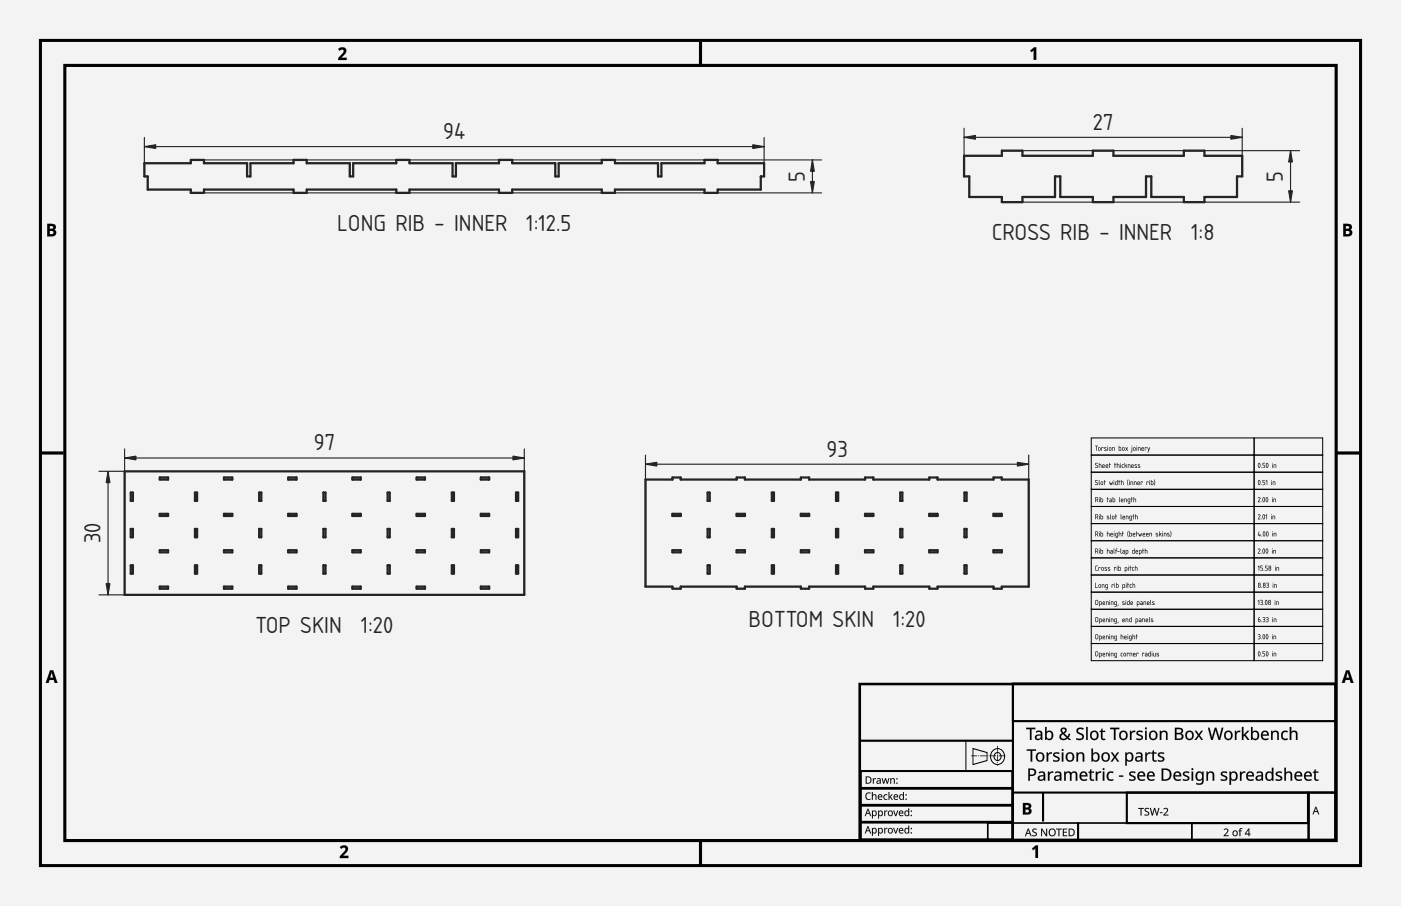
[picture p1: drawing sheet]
<svg xmlns="http://www.w3.org/2000/svg" width="432mm" height="279mm" viewBox="0 0 432 279" stroke-linecap="round" stroke-linejoin="round" font-family="sans-serif">
<defs><g id="words">
<g font-size="6.7" fill="#212529">
<text x="336.8" y="40">27</text>
<text x="136.6" y="42.9">94</text>
<text x="248.1" y="56.1" transform="rotate(-90 248.1 56.1)">5</text>
<text x="395.4" y="56.1" transform="rotate(-90 395.4 56.1)">5</text>
<text x="103.9" y="71.2">LONG RIB - INNER</text>
<text x="162.2" y="71.2">1:12.5</text>
<text x="305.7" y="74.1">CROSS RIB - INNER</text>
<text x="367.1" y="74.1">1:8</text>
<text x="96.7" y="138.9">97</text>
<text x="254.7" y="140.8">93</text>
<text x="31" y="167.6" transform="rotate(-90 31 167.6)">30</text>
<text x="78.8" y="195.2">TOP SKIN</text>
<text x="111.2" y="195.2">1:20</text>
<text x="230.7" y="193.3">BOTTOM SKIN</text>
<text x="275.2" y="193.3">1:20</text>
</g>
</g></defs>
<path d="M0 0h431.8v279.4h-431.8z" fill-rule="evenodd" fill="#f1f3f5"/>
<g fill="#000">
<path d="M104.2 15.1a1.31 1.31 0 0 1 1.8-.5 1.31 1.31 0 0 1 .5 1.8l-1.3 1.4h1.6v.7h-2.6v-.6l1.4-1.5a.65 .65 0 0 0 .2-1 .65 .65 0 0 0-1 .1l-.2 .2zM317.5 15.6l1.2-1h.7v3.9h-.8v-3l-.7 .6zM104.7 261.2a1.31 1.31 0 0 1 1.8-.4 1.31 1.31 0 0 1 .5 1.7l-1.3 1.4h1.7v.7h-2.6v-.6l1.3-1.4a.65 .65 0 0 0 .3-1.1 .65 .65 0 0 0-1.1 .2l-.1 .1zM318.1 261.7l1.2-1h.6v3.9h-.8v-3l-.7 .6z"/>
<path d="M0 0h431.8v279.4h-431.8zM0 0v279.4h431.8v-279.4z"/>
<path d="M104.2 15.1a1.34 1.34 0 0 1 1.9-.4 1.34 1.34 0 0 1 .3 1.9l-1.2 1.2h1.7v.7h-2.7v-.6l1.1-1.2a.78 .78 0 0 0 .6-.6 .78 .78 0 0 0-.4-.8l-.9 .4zM104.2 15.1l.4 .6a.73 .73 0 0 1 1.3-.3 .73 .73 0 0 1-.4 1.2l-1.3 1.3v.6h2.6v-.7h-1.6l.7-.7a1.28 1.28 0 0 0 .8-1.4 1.28 1.28 0 0 0-1.2-1.1z"/>
<path d="M317.5 15.6l1.2-1h.7v3.9h-.8v-3l-.7 .6zM317.5 15.6l.4 .5 .7-.7v3.1h.8v-3.9h-.7z"/>
<path d="M14.6 69h1.1a1.05 1.05 0 0 1 1.4 .4 1.05 1.05 0 0 1-.3 1.4l-.1 .1a1.07 1.07 0 0 1 .6 1.3 1.07 1.07 0 0 1-1.3 .7h-1.4zM15.3 69.7v.9h.5a.46 .46 0 0 0 .6-.5 .46 .46 0 0 0-.6-.4zM15.3 71.2v1h.6a.52 .52 0 0 0 .6-.5 .52 .52 0 0 0-.7-.5z"/>
<path d="M14.5 69h1.2a1.04 1.04 0 0 1 1.4 .5 1.04 1.04 0 0 1-.4 1.4 .85 .85 0 0 1 .6 1.2l-.8 .7-2 .1zM14.6 69v3.9h1.4a1.08 1.08 0 0 0 1.3-.7 1.08 1.08 0 0 0-.7-1.4 .92 .92 0 0 0 .6-1.1 .92 .92 0 0 0-1.1-.6zM15.3 69.7v.9l.5-.1a.44 .44 0 0 0 .6-.4 .44 .44 0 0 0-.6-.4zM15.3 69.7h.5a.49 .49 0 0 1 .6 .4 .49 .49 0 0 1-.6 .5h-.5zM15.3 71.2v1h.6a.49 .49 0 0 0 .6-.5 .49 .49 0 0 0-.7-.5zM15.3 71.2h.5a.55 .55 0 0 1 .7 .5 .55 .55 0 0 1-.6 .5h-.6z"/>
<path d="M414 69h1.2a1.05 1.05 0 0 1 1.3 .4 1.05 1.05 0 0 1-.2 1.4l-.2 .1a1.07 1.07 0 0 1 .6 1.3 1.07 1.07 0 0 1-1.3 .7h-1.4zM414.8 69.7v.9h.5a.46 .46 0 0 0 .6-.5 .46 .46 0 0 0-.7-.4zM414.8 71.2v1h.5a.52 .52 0 0 0 .7-.5 .52 .52 0 0 0-.7-.5z"/>
<path d="M414 69h1.2a1.04 1.04 0 0 1 1.4 .5 1.04 1.04 0 0 1-.5 1.4 .85 .85 0 0 1 .7 1.2l-.8 .7-2 .1zM414 69v3.9h1.4a1.08 1.08 0 0 0 1.3-.7 1.08 1.08 0 0 0-.6-1.4 .92 .92 0 0 0 .5-1.1 .92 .92 0 0 0-1.1-.6zM414.8 69.7v.9l.5-.1a.44 .44 0 0 0 .5-.4 .44 .44 0 0 0-.6-.4zM414.8 69.7h.4a.49 .49 0 0 1 .7 .4 .49 .49 0 0 1-.6 .5h-.5zM414.8 71.2v1h.5a.49 .49 0 0 0 .6-.5 .49 .49 0 0 0-.6-.5zM414.8 71.2h.5a.55 .55 0 0 1 .7 .5 .55 .55 0 0 1-.7 .5h-.5z"/>
<path d="M15.4 206.7h1l1.4 3.9h-1l-.2-.9h-1.4l-.2 .9h-.9zM15.4 206.7l-1.3 3.9h.9l.2-.9h1.4l.3 .9h.8l-1.3-3.9zM15.9 207.3l-.5 1.7h1zM15.9 207.3l.5 1.7h-1z"/>
<path d="M15.4 206.7h1l1.3 3.9h-.8l-.3-.9h-1.4l-.2 .9h-.9zM15.9 207.3l-.5 1.7h1z"/>
<path d="M414.9 206.7h1l1.3 3.9h-.9l-.3-.9h-1.3l-.3 .9h-.9zM414.9 206.7l-1.3 3.9h.8l.3-.9h1.4l.2 .9h.9l-1.4-3.9zM415.3 207.3l-.4 1.7h.9zM415.3 207.3l.6 1.7h-1z"/>
<path d="M414.9 206.7h.9l1.4 3.9h-.9l-.3-.9h-1.3l-.3 .9h-.8zM415.4 207.3l-.5 1.7h1z"/>
<path d="M316.3 224.4h2.8v.5h-1.2v3.3h-.5v-3.3h-1.1zM319.3 225.6l.2-.2a1.1 1.1 0 0 1 1.7 .9v1.9h-.3l-.1-.4a.96 .96 0 0 1-1.3 .5 .96 .96 0 0 1-.4-1.3 .96 .96 0 0 1 1.2-.5h.5a.76 .76 0 0 0-.5-.9 .76 .76 0 0 0-.9 .3zM319.5 227.1a.7 .7 0 0 0 .9 .8 .7 .7 0 0 0 .4-1.1zM322.1 224.2h.5v1.5a1.23 1.23 0 0 1 1.6-.1 1.23 1.23 0 0 1 .4 1.5 1.16 1.16 0 0 1-.8 1.1 1.16 1.16 0 0 1-1.3-.4l-.1 .4h-.3zM322.7 226a1.06 1.06 0 0 0-.1 1.3 1.06 1.06 0 0 0 1.2 .4 1.07 1.07 0 0 0 .3-1.3 1.07 1.07 0 0 0-1.2-.6zM327.1 224.6a.95 .95 0 0 1 1.6 .2 .95 .95 0 0 1-.7 1.4l1 .9 .4-.8h.4l-.5 1.1 .8 .8h-.6l-.5-.5a1.43 1.43 0 0 1-2.5-.5l.2-.6a.64 .64 0 0 0 .5-.6 .64 .64 0 0 0-.3-.6zM327.5 224.9a.55 .55 0 0 0-.1 .6 .55 .55 0 0 0 .5 .3 .52 .52 0 0 0 .4-.8 .52 .52 0 0 0-.8-.1zM327.2 226.7a.82 .82 0 0 0 .3 1.1 .82 .82 0 0 0 1.1-.2l-1-1.2zM332 224.7l1-.3 1 .2-.2 .4-.4-.1a.72 .72 0 0 0-1.1 .3 .72 .72 0 0 0 .8 .9 1.11 1.11 0 0 1 1 1.4 1.11 1.11 0 0 1-1.6 .7l-.8-.1v-.5l.5 .2a.84 .84 0 0 0 1 0 .84 .84 0 0 0 .3-.9l-.4-.3a1.2 1.2 0 0 1-1.1-.6 1.2 1.2 0 0 1 0-1.3zM334.8 224.2h.4v4h-.4zM336.3 225.7a1.37 1.37 0 0 1 1.9 .1 1.37 1.37 0 0 1 0 1.9 1.37 1.37 0 0 1-1.9 .1 1.83 1.83 0 0 1 0-2.1zM336.8 225.8a1.02 1.02 0 0 0-.3 1.5 1.02 1.02 0 0 0 1.4 .3 1.05 1.05 0 0 0 .1-1.3 1.05 1.05 0 0 0-1.2-.5zM339.5 224.7h.3v.7h.8v.3h-.8v1.7a.56 .56 0 0 0 .8 .4 .59 .59 0 0 1-.4 .5 .59 .59 0 0 1-.6-.2l-.3-.5v-1.9h-.4zM342.2 224.4h2.8v.5h-1.2v3.3h-.5v-3.3h-1.1zM345.3 225.7a1.37 1.37 0 0 1 1.9 .1 1.37 1.37 0 0 1-.1 1.9 1.37 1.37 0 0 1-1.9 .1 1.83 1.83 0 0 1 .1-2.1zM345.8 225.8a1.02 1.02 0 0 0-.4 1.5 1.02 1.02 0 0 0 1.5 .3 1.05 1.05 0 0 0 .1-1.3 1.05 1.05 0 0 0-1.2-.5zM348.3 225.4h.3l.1 .5 .5-.5h.7v.4l-.3-.1a.86 .86 0 0 0-.9 1v1.5h-.4zM350.4 225.7l.6-.4 1.2 .2-.2 .4-.1-.1a.62 .62 0 0 0-.7-.2 .62 .62 0 0 0-.4 .6l.6 .4a.88 .88 0 0 1 .8 1.1 .88 .88 0 0 1-1.2 .5l-.7-.1v-.5l.4 .2a.6 .6 0 0 0 .7 .1 .6 .6 0 0 0 .3-.7l-.6-.3a.87 .87 0 0 1-.7-1.2zM352.9 224.6a.3 .3 0 0 1 .6 0 .3 .3 0 0 1-.6 0zM352.9 225.4h.5v2.8h-.5zM354.5 225.7a1.37 1.37 0 0 1 1.9 .1 1.37 1.37 0 0 1-.1 1.9 1.37 1.37 0 0 1-1.9 .1 1.83 1.83 0 0 1 .1-2.1zM355 225.8a1.02 1.02 0 0 0-.4 1.5 1.02 1.02 0 0 0 1.5 .3 1.05 1.05 0 0 0 .1-1.3 1.05 1.05 0 0 0-1.2-.5zM357.5 225.4h.3l.1 .4a1.05 1.05 0 0 1 1.2-.4 1.05 1.05 0 0 1 .7 1v1.8h-.4v-1.8a.75 .75 0 0 0-.9-.7 .75 .75 0 0 0-.6 1v1.5h-.4zM362.1 224.4h1.1a.97 .97 0 0 1 1.4 .5 .97 .97 0 0 1-.7 1.3 1.01 1.01 0 0 1 .9 1.3 1.01 1.01 0 0 1-1.4 .7h-1.3zM362.6 224.8v1.2h.7a.64 .64 0 0 0 .8-.6 .64 .64 0 0 0-.9-.6zM362.6 226.4v1.4h.8a.71 .71 0 0 0 .8-.7 .71 .71 0 0 0-.9-.7zM365.7 225.7a1.37 1.37 0 0 1 1.9 .1 1.37 1.37 0 0 1-.1 1.9 1.37 1.37 0 0 1-1.9 .1 1.83 1.83 0 0 1 .1-2.1zM366.1 225.8a1.02 1.02 0 0 0-.3 1.5 1.02 1.02 0 0 0 1.4 .3 1.05 1.05 0 0 0 .2-1.3 1.05 1.05 0 0 0-1.3-.5zM368.2 225.4h.6l.7 1 .7-1h.5l-.9 1.3 1 1.5h-.5l-.8-1.1-.8 1.1h-.5l1-1.5zM372.3 224.4h.5l.7 3.2 .9-3.2h.5l.9 3.2 .7-3.2h.5l-1 3.8h-.4l-1-3.2-.8 3.2h-.5zM377.6 225.7a1.37 1.37 0 0 1 1.9 .1 1.37 1.37 0 0 1 0 1.9 1.37 1.37 0 0 1-1.9 .1 1.83 1.83 0 0 1 0-2.1zM378.1 225.8a1.02 1.02 0 0 0-.3 1.5 1.02 1.02 0 0 0 1.4 .3 1.05 1.05 0 0 0 .2-1.3 1.05 1.05 0 0 0-1.3-.5zM380.6 225.4h.4l.1 .5 .5-.5h.7l-.1 .4-.2-.1a.86 .86 0 0 0-.9 1v1.5h-.5zM382.8 224.2h.4v2.5l1.3-1.3h.5l-1.1 1.2 1.2 1.6h-.6l-.9-1.3-.4 .3v1h-.4zM385.6 224.2h.4v1.5a1.23 1.23 0 0 1 1.7-.1 1.23 1.23 0 0 1 .4 1.5 1.16 1.16 0 0 1-.8 1.1 1.16 1.16 0 0 1-1.3-.4l-.1 .4h-.3zM386.2 226a1.06 1.06 0 0 0-.2 1.3 1.06 1.06 0 0 0 1.3 .4 1.07 1.07 0 0 0 .3-1.3 1.07 1.07 0 0 0-1.2-.6zM389.1 225.6a1.21 1.21 0 0 1 1.4-.1 1.21 1.21 0 0 1 .5 1.4h-1.9a1.14 1.14 0 0 0 1.8 .8v.4a1.53 1.53 0 0 1-2-.4 1.53 1.53 0 0 1 .2-2.1zM389.4 225.9l-.3 .6h1.5a.7 .7 0 0 0-.4-.7 .7 .7 0 0 0-.8 .1zM391.8 225.4h.3l.1 .4a1.05 1.05 0 0 1 1.2-.4 1.05 1.05 0 0 1 .7 1v1.8h-.4v-1.8a.75 .75 0 0 0-.9-.7 .75 .75 0 0 0-.6 1v1.5h-.4zM395.3 225.6l1.3-.2 .3 .1-.1 .4a1.03 1.03 0 0 0-1.5 .9 1.03 1.03 0 0 0 1.6 .9v.4a1.47 1.47 0 0 1-2-.5 1.47 1.47 0 0 1 .4-2zM397.5 224.2h.5v1.6a1.05 1.05 0 0 1 1.1-.4 1.05 1.05 0 0 1 .8 1v1.8h-.5v-1.8a.75 .75 0 0 0-.9-.7 .75 .75 0 0 0-.5 1v1.5h-.5z"/>
<path d="M316.3 224.4h2.8v.5h-1.2v3.3h-.5v-3.3h-1.1zM316.3 224.4v.5l1.2-.1-.1 3.4h.5v-3.4l1.2 .1v-.5zM319.2 225.6l.3-.2a1.13 1.13 0 0 1 1.8 .9v1.9h-.4l-.1-.4a.97 .97 0 0 1-1.3 .5 .97 .97 0 0 1-.5-1.3 .97 .97 0 0 1 1.3-.5h.5a.76 .76 0 0 0-.5-.8 .76 .76 0 0 0-.9 .3zM319.3 225.6l.1 .3a.77 .77 0 0 1 1-.3 .77 .77 0 0 1 .4 .9 1.26 1.26 0 0 0-1.8 1.2 1.09 1.09 0 0 0 1.8 .1l.1 .4h.3v-1.9a1.22 1.22 0 0 0-1.9-.7zM319.6 227.1a.62 .62 0 0 0 .6 .8 .62 .62 0 0 0 .6-.8v-.3h-.4zM319.5 227.1l1.3-.3a.72 .72 0 0 1-.4 1 .72 .72 0 0 1-1-.6zM322.1 224.2h.5v1.5a1.03 1.03 0 0 1 1.5-.2 1.48 1.48 0 0 1 .5 1.8 1.48 1.48 0 0 1-1.7 .8l-.4-.3v.4h-.4zM322.1 224.2v4h.3l.1-.4a1.24 1.24 0 0 0 1.6 .2 1.24 1.24 0 0 0 .5-1.6 1.15 1.15 0 0 0-.8-1 1.15 1.15 0 0 0-1.3 .4l.1-1.6zM322.8 226a1.03 1.03 0 0 0-.2 1.2 1.03 1.03 0 0 0 1.2 .5 1.05 1.05 0 0 0 .3-1.3 1.05 1.05 0 0 0-1.2-.6zM322.7 226l.2-.2a1.09 1.09 0 0 1 1.3 .7 1.09 1.09 0 0 1-.6 1.3 1.12 1.12 0 0 1-1.1-.6 1.12 1.12 0 0 1 .2-1.2zM327.1 224.6a.96 .96 0 0 1 1.6 .2 .96 .96 0 0 1-.7 1.4l1 .9 .4-.8h.5l-.6 1.1 .8 .8h-.7l-.4-.4a1.46 1.46 0 0 1-2.5-.6l.2-.7 .6-.4a1.07 1.07 0 0 1-.2-1.5zM327.2 224.6a1.03 1.03 0 0 0 .2 1.5 1.14 1.14 0 0 0-.7 1.7 1.14 1.14 0 0 0 1.7 .3l.6-.4 .5 .5h.6l-.8-.8 .5-1.1h-.4l-.4 .9-1-1a.92 .92 0 0 0 .6-1.4 .92 .92 0 0 0-1.4-.2zM327.5 224.9l-.1 .5 .3 .5a.53 .53 0 0 0 .6-.7 .53 .53 0 0 0-.8-.3zM327.5 224.9a.53 .53 0 0 1 .8 .3 .53 .53 0 0 1-.7 .6l-.3-.4zM327.2 226.8a.79 .79 0 0 0 .3 1 .79 .79 0 0 0 1.1-.3l-1-1.1zM327.2 226.7l.4-.3 1.1 1a.9 .9 0 0 1-1.1 .4 .9 .9 0 0 1-.5-.9zM332 224.7l1-.3 1 .2-.1 .4-.5-.1a.69 .69 0 0 0-1.1 .3 .69 .69 0 0 0 .8 .9 1.13 1.13 0 0 1 1 1.4 1.13 1.13 0 0 1-1.6 .8l-.8-.2v-.5l.5 .1a.82 .82 0 0 0 .9 .1 .82 .82 0 0 0 .4-.9l-.6-.3a1.15 1.15 0 0 1-1-.7 1.15 1.15 0 0 1 .1-1.2zM332 224.7a1.04 1.04 0 0 0 .7 1.7v.1a.78 .78 0 0 1 .9 .9 .78 .78 0 0 1-1.2 .4l-.7-.2v.4a1.38 1.38 0 0 0 1.6 .1 1.38 1.38 0 0 0 .6-1.4l-.9-.6a.74 .74 0 0 1-.8-.9 .74 .74 0 0 1 1.2-.4l.4 .2 .2-.4-1.3-.2zM334.7 224.2h.6v4h-.6zM334.8 224.2v4h.4v-4zM336.3 225.7a1.4 1.4 0 0 1 1.9 .1 1.4 1.4 0 0 1 0 2 1.4 1.4 0 0 1-2 0 1.85 1.85 0 0 1 .1-2.1zM336.3 225.7a1.39 1.39 0 0 0 0 2.1 1.39 1.39 0 0 0 2-.2 1.39 1.39 0 0 0-.1-1.9 1.39 1.39 0 0 0-1.9 0zM336.8 225.9a1 1 0 0 0-.3 1.3 1 1 0 0 0 1.4 .3 1.02 1.02 0 0 0 .1-1.2 1.02 1.02 0 0 0-1.2-.4zM336.8 225.8a1.02 1.02 0 0 1 1.3 1 1.02 1.02 0 0 1-1.3 .9 1.47 1.47 0 0 1 0-1.9zM339.5 224.7h.3v.7l.8-.1v.5l-.8-.1v1.7a.55 .55 0 0 0 .9 .4l-.2 .4a.86 .86 0 0 1-1.2-.8v-1.7l-.4 .1v-.3l.4-.2zM339.5 224.7l-.1 .6-.5 .2v.2h.5v1.7a.88 .88 0 0 0 1.2 .8v-.4a.59 .59 0 0 1-.8-.4v-1.7h.8v-.3h-.8v-.7zM342.1 224.4h2.9v.5h-1.2v3.3h-.5v-3.3h-1.2zM342.2 224.4v.5l1.2-.1-.1 3.4h.5v-3.4l1.2 .1v-.5zM345.3 225.7a1.4 1.4 0 0 1 1.9 .1 1.4 1.4 0 0 1 0 2 1.4 1.4 0 0 1-2 0 1.85 1.85 0 0 1 .1-2.1zM345.3 225.7a1.39 1.39 0 0 0 0 2.1 1.39 1.39 0 0 0 2-.2 1.39 1.39 0 0 0-.1-1.9 1.39 1.39 0 0 0-1.9 0zM345.8 225.9a1 1 0 0 0-.3 1.3 1 1 0 0 0 1.3 .3 1.02 1.02 0 0 0 .2-1.2 1.02 1.02 0 0 0-1.2-.4zM345.8 225.8a1.02 1.02 0 0 1 1.3 1 1.02 1.02 0 0 1-1.3 .9 1.47 1.47 0 0 1 0-1.9zM348.2 225.3h.5v.6l.5-.5 .7-.1v.5h-.2a.82 .82 0 0 0-.9 .9v1.5h-.6zM348.3 225.4v2.8h.4l.1-1.9 .5-.5h.6v-.4h-.7l-.5 .5-.1-.5zM350.4 225.6l.4-.2 .8-.1 .6 .2-.2 .4a.69 .69 0 0 0-.7-.3 .69 .69 0 0 0-.5 .6l.6 .4a.91 .91 0 0 1 .9 1.1 .91 .91 0 0 1-1.3 .6l-.8-.2v-.5l.5 .2a.58 .58 0 0 0 .7 .1 .58 .58 0 0 0 .3-.7l-.6-.3a.89 .89 0 0 1-.7-1.3zM350.4 225.7a.81 .81 0 0 0 .7 1.2 .55 .55 0 0 1 .7 .6 .55 .55 0 0 1-.8 .4l-.7-.3v.5l.3 .1a.92 .92 0 0 0 1.3-.1 .92 .92 0 0 0 0-1.3l-.7-.3a.49 .49 0 0 1-.5-.6 .49 .49 0 0 1 .8-.2l.5 .2 .2-.4-1.2-.1zM352.9 224.6a.32 .32 0 0 1 .6 0 .32 .32 0 0 1-.6 0zM352.9 224.6a.26 .26 0 0 0 .5 0 .26 .26 0 0 0-.5 0zM352.9 225.3h.5v2.9h-.5zM352.9 225.4v2.8h.5v-2.8zM354.5 225.7a1.4 1.4 0 0 1 1.9 .1 1.4 1.4 0 0 1-.1 2 1.4 1.4 0 0 1-1.9 0 1.85 1.85 0 0 1 .1-2.1zM354.5 225.7a1.39 1.39 0 0 0 0 2.1 1.39 1.39 0 0 0 2-.2 1.39 1.39 0 0 0-.1-1.9 1.39 1.39 0 0 0-1.9 0zM355 225.9a1 1 0 0 0-.3 1.3 1 1 0 0 0 1.3 .3 1.02 1.02 0 0 0 .2-1.2 1.02 1.02 0 0 0-1.2-.4zM355 225.8a1.02 1.02 0 0 1 1.3 1 1.02 1.02 0 0 1-1.3 .9 1.47 1.47 0 0 1 0-1.9zM357.4 225.3h.5v.4a1.08 1.08 0 0 1 1.2-.4 1.08 1.08 0 0 1 .8 1.1v1.8h-.5v-1.8a.73 .73 0 0 0-.9-.6 .73 .73 0 0 0-.5 .9v1.5h-.6zM357.5 225.4v2.8h.4v-1.5a.78 .78 0 0 1 .6-1 .78 .78 0 0 1 .9 .7v1.8h.4v-1.8a1.08 1.08 0 0 0-.8-1 1.08 1.08 0 0 0-1.1 .4l-.1-.4zM362.1 224.4h1.1a.98 .98 0 0 1 1.4 .5 .98 .98 0 0 1-.7 1.3 1.03 1.03 0 0 1 .9 1.3 1.03 1.03 0 0 1-1.4 .7h-1.3zM362.1 224.4v3.8h1.3a1.02 1.02 0 0 0 1.3-.8 1.02 1.02 0 0 0-.8-1.2 .87 .87 0 0 0 .7-1.1 .87 .87 0 0 0-1.1-.6zM362.6 224.8v1.2h.7a.62 .62 0 0 0 .8-.6 .62 .62 0 0 0-.9-.5zM362.6 224.8h.6a.67 .67 0 0 1 1 .6 .67 .67 0 0 1-.9 .7h-.7zM362.6 226.4v1.4h.8a.68 .68 0 0 0 .8-.7 .68 .68 0 0 0-.9-.6zM362.6 226.4h.7a.73 .73 0 0 1 1 .7 .73 .73 0 0 1-.9 .7h-.8zM365.7 225.7a1.4 1.4 0 0 1 1.9 .1 1.4 1.4 0 0 1-.1 2 1.4 1.4 0 0 1-1.9 0 1.85 1.85 0 0 1 .1-2.1zM365.7 225.7a1.39 1.39 0 0 0-.1 2.1 1.39 1.39 0 0 0 2.1-.2 1.39 1.39 0 0 0-.1-1.9 1.39 1.39 0 0 0-1.9 0zM366.2 225.9a1 1 0 0 0-.4 1.3 1 1 0 0 0 1.4 .3 1.02 1.02 0 0 0 .2-1.2 1.02 1.02 0 0 0-1.2-.4zM366.1 225.8a1.02 1.02 0 0 1 1.4 1 1.02 1.02 0 0 1-1.4 .9 1.47 1.47 0 0 1 0-1.9zM368.2 225.3h.6l.7 1.1 .7-1.1h.6l-1 1.4 1 1.5h-.6l-.7-1.1-.8 1.1h-.6l1.1-1.5zM368.2 225.4l1 1.3-1 1.5h.5l.8-1.2 .8 1.2h.5l-1.1-1.5 1-1.3h-.5l-.7 1.1-.7-1.1zM372.3 224.4h.5l.7 3.2 .9-3.2h.5l.9 3.2 .7-3.2h.6l-1 3.8h-.6l-.9-3.2-.8 3.2h-.5zM372.3 224.4l1 3.8h.5l.9-3.2 .9 3.2h.4l1-3.8h-.5l-.7 3.2-.9-3.2h-.5l-.8 3.2-.8-3.2zM377.6 225.7a1.4 1.4 0 0 1 2 .1 1.4 1.4 0 0 1-.1 2 1.4 1.4 0 0 1-1.9 0 1.85 1.85 0 0 1 0-2.1zM377.7 225.7a1.39 1.39 0 0 0-.1 2.1 1.39 1.39 0 0 0 2.1-.2 1.39 1.39 0 0 0-.1-1.9 1.39 1.39 0 0 0-1.9 0zM378.1 225.9a1 1 0 0 0-.3 1.3 1 1 0 0 0 1.4 .3 1.02 1.02 0 0 0 .1-1.2 1.02 1.02 0 0 0-1.2-.4zM378.1 225.8a1.02 1.02 0 0 1 1.3 1 1.02 1.02 0 0 1-1.3 .9 1.47 1.47 0 0 1 0-1.9zM380.6 225.3h.4l.1 .6 .5-.5 .7-.1-.1 .5h-.2a.82 .82 0 0 0-.9 .9v1.5h-.5zM380.6 225.4v2.8h.5v-1.9l.5-.5h.6l.1-.4h-.7l-.5 .5-.1-.5zM382.8 224.2h.5l-.1 2.5 1.3-1.4h.6l-1.2 1.3 1.2 1.6h-.6l-.9-1.3-.4 .3 .1 1h-.5zM382.8 224.2v4h.4v-1.1l.4-.3 .9 1.4h.6l-1.3-1.6 1.2-1.2h-.5l-1.3 1.4v-2.6zM385.6 224.2h.5l-.1 1.5a1.03 1.03 0 0 1 1.5-.2 1.48 1.48 0 0 1 .6 1.8 1.48 1.48 0 0 1-1.7 .8l-.4-.3-.1 .4h-.3zM385.6 224.2v4h.3l.1-.4a1.24 1.24 0 0 0 1.6 .2 1.24 1.24 0 0 0 .4-1.6 1.15 1.15 0 0 0-.8-1 1.15 1.15 0 0 0-1.2 .4v-1.6zM386.2 226a1.03 1.03 0 0 0-.1 1.2 1.03 1.03 0 0 0 1.1 .5 1.05 1.05 0 0 0 .4-1.3 1.05 1.05 0 0 0-1.2-.6zM386.2 226l.1-.2a1.09 1.09 0 0 1 1.4 .7 1.09 1.09 0 0 1-.6 1.3 1.12 1.12 0 0 1-1.1-.6 1.12 1.12 0 0 1 .2-1.2zM389 225.6a1.22 1.22 0 0 1 1.5-.1 1.22 1.22 0 0 1 .5 1.4h-1.8a1.12 1.12 0 0 0 1.7 .7v.5a1.55 1.55 0 0 1-2-.4 1.55 1.55 0 0 1 .1-2.1zM389.1 225.7a1.5 1.5 0 0 0-.2 2 1.5 1.5 0 0 0 2 .3v-.3l-.3 .1a.99 .99 0 0 1-1 0 .99 .99 0 0 1-.5-1l1.9 .1a1.18 1.18 0 0 0-.5-1.4 1.18 1.18 0 0 0-1.4 .2zM389.4 225.9l-.3 .6h1.4a.67 .67 0 0 0-.3-.7 .67 .67 0 0 0-.8 .1zM389.3 225.9a.71 .71 0 0 1 .9-.2 .71 .71 0 0 1 .4 .8h-1.5zM391.7 225.3h.5v.4a1.08 1.08 0 0 1 1.2-.4 1.08 1.08 0 0 1 .8 1.1v1.8h-.6v-1.8a.73 .73 0 0 0-.8-.6 .73 .73 0 0 0-.6 .9v1.5h-.5zM391.8 225.4v2.8h.4v-1.5a.78 .78 0 0 1 .6-1 .78 .78 0 0 1 .9 .7v1.8h.4v-1.8a1.08 1.08 0 0 0-.8-1 1.08 1.08 0 0 0-1.1 .4l-.1-.4zM395.3 225.6l1.3-.3 .3 .2-.1 .4a1.01 1.01 0 0 0-1.5 1 1.01 1.01 0 0 0 1.6 .7v.5a1.48 1.48 0 0 1-1.9-.4 1.48 1.48 0 0 1 .1-2zM395.3 225.6a1.46 1.46 0 0 0-.3 1.9 1.46 1.46 0 0 0 1.9 .6v-.4a1.04 1.04 0 0 1-1.6-.9 1.04 1.04 0 0 1 1.5-.9l.1-.4-.3-.1zM397.5 224.2h.5v1.5a1.08 1.08 0 0 1 1.2-.3 1.08 1.08 0 0 1 .7 1v1.8h-.5v-1.8a.73 .73 0 0 0-.9-.6 .73 .73 0 0 0-.5 .9v1.5h-.5zM397.5 224.2v4h.5v-1.5a.78 .78 0 0 1 .5-1 .78 .78 0 0 1 1 .7l-.1 1.8h.5v-1.8a1.09 1.09 0 0 0-.8-1 1.09 1.09 0 0 0-1.2 .4l.1-1.6z"/>
<path d="M316.9 237h1a1.18 1.18 0 0 1 1.4 1.2 1.18 1.18 0 0 1-1.5 1.1h-.4v1.5h-.5zM317.4 237.4v1.5a.93 .93 0 0 0 1.1-.1 .93 .93 0 0 0 .2-1.1l-.5-.3zM320.2 238.1l.2-.1a1.1 1.1 0 0 1 1.7 .8v2h-.3l-.1-.4a.96 .96 0 0 1-1.3 .5 .96 .96 0 0 1-.5-1.3 .96 .96 0 0 1 1.3-.5h.5a.76 .76 0 0 0-.5-.9 .76 .76 0 0 0-.9 .3zM320.4 239.7a.7 .7 0 0 0 .9 .8 .7 .7 0 0 0 .4-1.1zM323 237.9h.4v.6l.5-.5 .7-.1v.5l-.3-.1a.86 .86 0 0 0-.8 1v1.5h-.5zM325.2 238.1l.2-.1a1.1 1.1 0 0 1 1.7 .8v2h-.3l-.1-.4a.96 .96 0 0 1-1.3 .5 .96 .96 0 0 1-.5-1.3 .96 .96 0 0 1 1.3-.5h.5a.76 .76 0 0 0-.5-.9 .76 .76 0 0 0-.9 .3zM325.4 239.7a.7 .7 0 0 0 .9 .8 .7 .7 0 0 0 .4-1.1zM328 237.9h.4l.1 .4a1.03 1.03 0 0 1 1.7 .1 1 1 0 0 1 1.1-.5 1 1 0 0 1 .7 1v1.9h-.4v-1.8a.69 .69 0 0 0-.8-.7 .69 .69 0 0 0-.6 .9v1.6h-.4v-1.8a.7 .7 0 0 0-.9-.7 .7 .7 0 0 0-.4 1v1.5h-.5zM333.2 238.2a1.21 1.21 0 0 1 1.4-.1 1.21 1.21 0 0 1 .5 1.3h-1.9a1.14 1.14 0 0 0 1.8 .8v.4a1.53 1.53 0 0 1-2-.3 1.53 1.53 0 0 1 .2-2.1zM333.5 238.5l-.3 .6h1.5a.7 .7 0 0 0-.4-.8 .7 .7 0 0 0-.8 .2zM336.1 237.3h.2v.6h.9v.4h-.9v1.6a.56 .56 0 0 0 .9 .5 .59 .59 0 0 1-.5 .4 .59 .59 0 0 1-.6-.2l-.2-.4v-1.9h-.4zM337.7 237.9h.4l.1 .6 .5-.5 .7-.1-.1 .5-.2-.1a.86 .86 0 0 0-.9 1v1.5h-.5zM339.8 237.2a.3 .3 0 0 1 .6 0 .3 .3 0 0 1-.6 0zM339.9 237.9h.5v2.9h-.5zM341.6 238.2l1.2-.3 .4 .1-.2 .4a1.03 1.03 0 0 0-1.4 1 1.03 1.03 0 0 0 1.5 .9v.4a1.47 1.47 0 0 1-1.9-.6 1.47 1.47 0 0 1 .4-1.9zM344.9 239.1h1.3v.5h-1.3zM348.1 238.2l.7-.3 1.2 .2-.2 .4-.2-.1a.62 .62 0 0 0-.7-.2 .62 .62 0 0 0-.4 .6l.7 .3a.88 .88 0 0 1 .8 1.2 .88 .88 0 0 1-1.3 .5l-.7-.2v-.4l.4 .2a.6 .6 0 0 0 .8 .1 .6 .6 0 0 0 .2-.7l-.5-.3a.87 .87 0 0 1-.8-1.3zM351 238.2a1.21 1.21 0 0 1 1.4-.1 1.21 1.21 0 0 1 .5 1.3h-1.9a1.14 1.14 0 0 0 1.8 .8v.4a1.53 1.53 0 0 1-2-.3 1.53 1.53 0 0 1 .2-2.1zM351.3 238.5l-.3 .6h1.5a.7 .7 0 0 0-.4-.8 .7 .7 0 0 0-.8 .2zM353.9 238.2a1.21 1.21 0 0 1 1.5-.1 1.21 1.21 0 0 1 .5 1.3h-1.9a1.14 1.14 0 0 0 1.8 .8v.4a1.53 1.53 0 0 1-2.1-.3 1.53 1.53 0 0 1 .2-2.1zM354.2 238.5l-.2 .6h1.4a.7 .7 0 0 0-.4-.8 .7 .7 0 0 0-.8 .2zM358 237h1.2a1.87 1.87 0 0 1 1.9 1.9 1.87 1.87 0 0 1-2 1.9h-1.1zM358.5 237.4v3a1.55 1.55 0 0 0 2.1-1.5 1.55 1.55 0 0 0-2.1-1.5zM362.1 238.2a1.21 1.21 0 0 1 1.4-.1 1.21 1.21 0 0 1 .5 1.3h-1.9a1.14 1.14 0 0 0 1.8 .8v.4a1.53 1.53 0 0 1-2-.3 1.53 1.53 0 0 1 .2-2.1zM362.4 238.5l-.3 .6h1.5a.7 .7 0 0 0-.4-.8 .7 .7 0 0 0-.8 .2zM364.7 238.2l.6-.3 1.2 .2-.1 .4-.2-.1a.62 .62 0 0 0-.7-.2 .62 .62 0 0 0-.4 .6l.6 .3a.88 .88 0 0 1 .9 1.2 .88 .88 0 0 1-1.3 .5l-.7-.2v-.4l.4 .2a.6 .6 0 0 0 .7 .1 .6 .6 0 0 0 .3-.7l-.6-.3a.87 .87 0 0 1-.7-1.3zM367.2 237.2a.3 .3 0 0 1 .6 0 .3 .3 0 0 1-.6 0zM367.3 237.9h.4v2.9h-.4zM368.9 238.1a1.16 1.16 0 0 1 1.6 .2l.1-.4h.4v2.9a1.41 1.41 0 0 1-2.3 1v-.4a1.05 1.05 0 0 0 1.1 .3 1.05 1.05 0 0 0 .7-1v-.3a1.23 1.23 0 0 1-1.6 .2 1.23 1.23 0 0 1-.4-1.6zM369.3 238.4a1.04 1.04 0 0 0-.4 1.4 1.04 1.04 0 0 0 1.4 .4 1.15 1.15 0 0 0 .2-1.2 1.15 1.15 0 0 0-1-.7zM371.8 237.9h.4l.1 .4a1.05 1.05 0 0 1 1.2-.4 1.05 1.05 0 0 1 .7 1v1.9h-.4v-1.8a.75 .75 0 0 0-1-.7 .75 .75 0 0 0-.5 1v1.5h-.5zM376.4 238.2l.6-.3 1.2 .2-.1 .4-.2-.1a.62 .62 0 0 0-.7-.2 .62 .62 0 0 0-.4 .6l.6 .3a.88 .88 0 0 1 .8 1.2 .88 .88 0 0 1-1.2 .5l-.7-.2v-.4l.4 .2a.6 .6 0 0 0 .7 .1 .6 .6 0 0 0 .3-.7l-.6-.3a.87 .87 0 0 1-.7-1.3zM379 237.9h.3l.1 .4a1.22 1.22 0 0 1 1.6-.2 1.22 1.22 0 0 1 .4 1.6 1.16 1.16 0 0 1-.7 1 1.16 1.16 0 0 1-1.3-.3v1.6h-.4zM379.6 238.5a1.05 1.05 0 0 0-.2 1.3 1.05 1.05 0 0 0 1.2 .5l.3-.4a.95 .95 0 0 0 0-1.3 .95 .95 0 0 0-1.3-.1zM382.2 237.9h.4v.6l.5-.5 .7-.1v.5l-.3-.1a.86 .86 0 0 0-.9 1v1.5h-.4zM384.5 238.2a1.21 1.21 0 0 1 1.5-.1 1.21 1.21 0 0 1 .5 1.3h-1.9a1.14 1.14 0 0 0 1.8 .8v.4a1.53 1.53 0 0 1-2.1-.3 1.53 1.53 0 0 1 .2-2.1zM384.8 238.5l-.2 .6h1.4a.7 .7 0 0 0-.4-.8 .7 .7 0 0 0-.8 .2zM387.3 238.1l.3-.1a1.1 1.1 0 0 1 1.7 .8v2h-.4l-.1-.4a.96 .96 0 0 1-1.2 .5 .96 .96 0 0 1-.5-1.3 .96 .96 0 0 1 1.2-.5h.5a.76 .76 0 0 0-.4-.9 .76 .76 0 0 0-1 .3zM387.6 239.7a.7 .7 0 0 0 .8 .8 .7 .7 0 0 0 .4-1.1zM390.3 238.3a1.15 1.15 0 0 1 1.7 0v-1.5h.5v4h-.4l-.1-.4a1.22 1.22 0 0 1-1.6 .2 1.22 1.22 0 0 1-.4-1.6zM390.8 238.4a1.03 1.03 0 0 0-.4 1.4 1.03 1.03 0 0 0 1.4 .4 1.24 1.24 0 0 0-.6-1.9zM393.3 238.2l.6-.3 1.2 .2-.1 .4-.2-.1a.62 .62 0 0 0-.7-.2 .62 .62 0 0 0-.4 .6l.6 .3a.88 .88 0 0 1 .9 1.2 .88 .88 0 0 1-1.3 .5l-.7-.2v-.4l.4 .2a.6 .6 0 0 0 .7 .1 .6 .6 0 0 0 .3-.7l-.6-.3a.87 .87 0 0 1-.7-1.3zM395.9 236.8h.4v1.5a1.05 1.05 0 0 1 1.2-.4 1.05 1.05 0 0 1 .7 1v1.9h-.4v-1.8a.75 .75 0 0 0-.9-.7 .75 .75 0 0 0-.6 1v1.5h-.4zM399.4 238.2a1.21 1.21 0 0 1 1.4-.1 1.21 1.21 0 0 1 .6 1.3h-2a1.14 1.14 0 0 0 1.8 .8v.4a1.53 1.53 0 0 1-2-.3 1.53 1.53 0 0 1 .2-2.1zM399.7 238.5l-.3 .6h1.5a.7 .7 0 0 0-.4-.8 .7 .7 0 0 0-.8 .2zM402.3 238.2a1.21 1.21 0 0 1 1.5-.1 1.21 1.21 0 0 1 .5 1.3h-1.9a1.14 1.14 0 0 0 1.8 .8v.4a1.53 1.53 0 0 1-2.1-.3 1.53 1.53 0 0 1 .2-2.1zM402.6 238.5l-.2 .6h1.4a.7 .7 0 0 0-.4-.8 .7 .7 0 0 0-.8 .2zM405.2 237.3h.3v.6h.8v.4h-.8v1.6a.56 .56 0 0 0 .9 .5 .59 .59 0 0 1-.5 .4 .59 .59 0 0 1-.6-.2l-.2-.4v-1.9h-.4z"/>
<path d="M316.9 237h1a1.2 1.2 0 0 1 1.5 1.2 1.2 1.2 0 0 1-1.6 1.1h-.4v1.5h-.5zM316.9 237v3.8h.5v-1.5a1.29 1.29 0 0 0 1.6-.3 1.29 1.29 0 0 0 0-1.7l-.7-.2zM317.4 237.4v1.5a.9 .9 0 0 0 1.1-.1 .9 .9 0 0 0 .2-1zM317.4 237.4a1 1 0 0 1 1.4 1 1.32 1.32 0 0 1-1.4 .5zM320.1 238.1l.3-.1a1.13 1.13 0 0 1 1.7 .8v2h-.3l-.1-.4a.97 .97 0 0 1-1.3 .5 .97 .97 0 0 1-.5-1.3 .97 .97 0 0 1 1.3-.5h.4a.76 .76 0 0 0-.4-.8 .76 .76 0 0 0-.9 .2zM320.2 238.1l.1 .4a.77 .77 0 0 1 .9-.3 .77 .77 0 0 1 .5 .9 1.26 1.26 0 0 0-1.8 1.1 1.09 1.09 0 0 0 1.8 .1l.1 .5h.3v-2a1.22 1.22 0 0 0-1.9-.6zM320.4 239.7a.62 .62 0 0 0 .7 .7 .62 .62 0 0 0 .5-.8l.1-.2h-.4zM320.4 239.7l1.3-.3a.72 .72 0 0 1-.4 1 .72 .72 0 0 1-1-.6zM323 237.9h.4v.6l.5-.6h.8l-.1 .5h-.2a.82 .82 0 0 0-.9 .9v1.5h-.5zM323 237.9v2.9h.5v-1.9l.5-.6 .6 .1v-.5l-.6 .1-.5 .5-.1-.6zM325.1 238.1l.3-.1a1.13 1.13 0 0 1 1.7 .8v2h-.3l-.1-.4a.97 .97 0 0 1-1.3 .5 .97 .97 0 0 1-.5-1.3 .97 .97 0 0 1 1.3-.5h.4a.76 .76 0 0 0-.4-.8 .76 .76 0 0 0-.9 .2zM325.2 238.1l.1 .4a.77 .77 0 0 1 .9-.3 .77 .77 0 0 1 .5 .9 1.26 1.26 0 0 0-1.8 1.1 1.09 1.09 0 0 0 1.8 .1l.1 .5h.3v-2a1.22 1.22 0 0 0-1.9-.6zM325.4 239.7a.62 .62 0 0 0 .7 .7 .62 .62 0 0 0 .5-.8l.1-.2h-.4zM325.4 239.7l1.3-.3a.72 .72 0 0 1-.4 1 .72 .72 0 0 1-1-.6zM328 237.9h.4v.4a1.04 1.04 0 0 1 1.8 .1 1.03 1.03 0 0 1 1.1-.5 1.03 1.03 0 0 1 .8 1v1.9h-.6v-1.8a.66 .66 0 0 0-.7-.7 .66 .66 0 0 0-.5 .9v1.6h-.5v-1.8a.67 .67 0 0 0-.9-.6 .67 .67 0 0 0-.4 .9v1.5h-.5zM328 237.9v2.9h.5l-.1-1.5a.72 .72 0 0 1 .5-1 .72 .72 0 0 1 .9 .7v1.8h.4v-1.6a.71 .71 0 0 1 .6-.9 .71 .71 0 0 1 .8 .7v1.8h.4v-1.9a1.02 1.02 0 0 0-.7-.9 1.02 1.02 0 0 0-1.2 .4 1.05 1.05 0 0 0-1.7 0v-.5zM333.1 238.2a1.22 1.22 0 0 1 1.5-.2 1.22 1.22 0 0 1 .5 1.5l-1.9-.1a1.12 1.12 0 0 0 1.8 .8v.4a1.55 1.55 0 0 1-2.1-.3 1.55 1.55 0 0 1 .2-2.1zM333.2 238.2a1.5 1.5 0 0 0-.2 2.1 1.5 1.5 0 0 0 2 .3v-.4l-.3 .2a.99 .99 0 0 1-1 0 .99 .99 0 0 1-.5-1h1.9a1.18 1.18 0 0 0-.5-1.3 1.18 1.18 0 0 0-1.4 .1zM333.5 238.5l-.3 .6h1.4a.67 .67 0 0 0-.3-.7 .67 .67 0 0 0-.8 .1zM333.4 238.5a.71 .71 0 0 1 .9-.2 .71 .71 0 0 1 .4 .8h-1.5zM336.1 237.3h.3l-.1 .6h.9v.4h-.9l.1 1.6a.55 .55 0 0 0 .8 .4l-.1 .5a.86 .86 0 0 1-1.2-.9v-1.6h-.4v-.2l.4-.2zM336.1 237.3l-.2 .6-.4 .2v.2h.4v1.6a.88 .88 0 0 0 1.3 .8v-.3a.59 .59 0 0 1-.9-.5v-1.6h.9v-.4l-.9 .1v-.7zM337.7 237.9h.4l.1 .6 .5-.6h.7l-.1 .5h-.1a.82 .82 0 0 0-1 .9v1.5h-.5zM337.7 237.9v2.9h.5v-1.9l.5-.6 .6 .1 .1-.5-.7 .1-.5 .5-.1-.6zM339.8 237.2a.32 .32 0 0 1 .6 0 .32 .32 0 0 1-.6 0zM339.9 237.2a.26 .26 0 0 0 .5 0 .26 .26 0 0 0-.5 0zM339.9 237.9h.5v2.9h-.5zM339.9 237.9v2.9h.5v-2.9zM341.5 238.1l1.3-.2 .4 .1-.2 .5a1.01 1.01 0 0 0-1.4 .9 1.01 1.01 0 0 0 1.5 .8v.5a1.48 1.48 0 0 1-1.9-.4 1.48 1.48 0 0 1 .2-2zM341.6 238.2a1.46 1.46 0 0 0-.4 1.9 1.46 1.46 0 0 0 1.9 .6v-.4a1.04 1.04 0 0 1-1.6-.9 1.04 1.04 0 0 1 1.5-1l.2-.4h-.4zM344.9 239.1h1.3v.5h-1.3zM344.9 239.1v.5h1.3v-.5zM348.1 238.2l.4-.2 .9-.1 .6 .2-.2 .4a.68 .68 0 0 0-.7-.3 .68 .68 0 0 0-.6 .6l.7 .3a.91 .91 0 0 1 .8 1.2 .91 .91 0 0 1-1.3 .5l-.7-.2v-.4l.4 .1a.58 .58 0 0 0 .8 .2 .58 .58 0 0 0 .2-.7l-.5-.3a.89 .89 0 0 1-.8-1.3zM348.2 238.3a.81 .81 0 0 0 .7 1.2 .55 .55 0 0 1 .7 .6 .55 .55 0 0 1-.9 .4l-.7-.3v.4l.4 .1a.92 .92 0 0 0 1.3-.1 .92 .92 0 0 0-.1-1.2l-.6-.3a.49 .49 0 0 1-.6-.6 .49 .49 0 0 1 .8-.2l.6 .2 .2-.4-1.2-.2zM350.9 238.2a1.22 1.22 0 0 1 1.5-.2 1.22 1.22 0 0 1 .5 1.5l-1.9-.1a1.12 1.12 0 0 0 1.8 .8v.4a1.55 1.55 0 0 1-2-.3 1.55 1.55 0 0 1 .1-2.1zM351 238.2a1.5 1.5 0 0 0-.2 2.1 1.5 1.5 0 0 0 2 .3v-.4l-.3 .2a.99 .99 0 0 1-1 0 .99 .99 0 0 1-.5-1h1.9a1.18 1.18 0 0 0-.5-1.3 1.18 1.18 0 0 0-1.4 .1zM351.3 238.5l-.3 .6h1.4a.67 .67 0 0 0-.3-.7 .67 .67 0 0 0-.8 .1zM351.2 238.5a.71 .71 0 0 1 .9-.2 .71 .71 0 0 1 .4 .8h-1.5zM353.9 238.2a1.22 1.22 0 0 1 1.5-.2 1.22 1.22 0 0 1 .5 1.5l-1.9-.1a1.12 1.12 0 0 0 1.8 .8v.4a1.55 1.55 0 0 1-2.1-.3 1.55 1.55 0 0 1 .2-2.1zM353.9 238.2a1.5 1.5 0 0 0-.2 2.1 1.5 1.5 0 0 0 2.1 .3v-.4l-.3 .2a.99 .99 0 0 1-1.1 0 .99 .99 0 0 1-.4-1h1.9a1.18 1.18 0 0 0-.5-1.3 1.18 1.18 0 0 0-1.5 .1zM354.2 238.5l-.2 .6h1.4a.67 .67 0 0 0-.4-.7 .67 .67 0 0 0-.8 .1zM354.2 238.5a.71 .71 0 0 1 .9-.2 .71 .71 0 0 1 .3 .8h-1.4zM358 237h1.2a1.9 1.9 0 0 1 1.9 1.9 1.9 1.9 0 0 1-2 1.9h-1.1zM358 237v3.8l1.1-.1a1.85 1.85 0 0 0 1.9-1.8 1.85 1.85 0 0 0-1.8-1.9zM358.5 237.4v2.9a1.53 1.53 0 0 0 2-1.4 1.53 1.53 0 0 0-2-1.5zM358.5 237.4a1.57 1.57 0 0 1 2.1 1.5 1.57 1.57 0 0 1-2.1 1.5zM362 238.2a1.22 1.22 0 0 1 1.5-.2 1.22 1.22 0 0 1 .5 1.5l-1.9-.1a1.12 1.12 0 0 0 1.8 .8v.4a1.55 1.55 0 0 1-2-.3 1.55 1.55 0 0 1 .1-2.1zM362.1 238.2a1.5 1.5 0 0 0-.2 2.1 1.5 1.5 0 0 0 2 .3v-.4l-.3 .2a.99 .99 0 0 1-1 0 .99 .99 0 0 1-.5-1h1.9a1.18 1.18 0 0 0-.5-1.3 1.18 1.18 0 0 0-1.4 .1zM362.4 238.5l-.3 .6h1.4a.67 .67 0 0 0-.3-.7 .67 .67 0 0 0-.8 .1zM362.3 238.5a.71 .71 0 0 1 .9-.2 .71 .71 0 0 1 .4 .8h-1.5zM364.7 238.2l.4-.2 .9-.1 .6 .2-.2 .4a.68 .68 0 0 0-.8-.3 .68 .68 0 0 0-.5 .6l.6 .3a.91 .91 0 0 1 .9 1.2 .91 .91 0 0 1-1.3 .5l-.7-.2v-.4l.4 .1a.58 .58 0 0 0 .7 .2 .58 .58 0 0 0 .3-.7l-.6-.3a.89 .89 0 0 1-.7-1.3zM364.7 238.3a.81 .81 0 0 0 .8 1.2 .55 .55 0 0 1 .6 .6 .55 .55 0 0 1-.8 .4l-.7-.3v.4l.4 .1a.92 .92 0 0 0 1.2-.1 .92 .92 0 0 0 0-1.2l-.6-.3a.49 .49 0 0 1-.6-.6 .49 .49 0 0 1 .8-.2l.6 .2 .1-.4-1.2-.2zM367.2 237.2a.32 .32 0 0 1 .6 0 .32 .32 0 0 1-.6 0zM367.2 237.2a.3 .3 0 0 0 .6 0 .3 .3 0 0 0-.6 0zM367.2 237.9h.6v2.9h-.6zM367.3 237.9v2.9h.4v-2.9zM368.9 238.1a1.08 1.08 0 0 1 1.6 .2l.1-.4h.4v2.9a1.48 1.48 0 0 1-2.3 1v-.4a1.03 1.03 0 0 0 1.1 .2 1.03 1.03 0 0 0 .7-.9v-.3a1.25 1.25 0 0 1-1.6 .2 1.25 1.25 0 0 1-.4-1.6zM368.8 238.3a1.37 1.37 0 0 0-.2 1.8 1.37 1.37 0 0 0 1.7 .5l.2-.2a1.05 1.05 0 0 1-.5 1.3 1.05 1.05 0 0 1-1.3-.3v.4a1.44 1.44 0 0 0 2.2-1l.1-2.9h-.4l-.1 .4a1.08 1.08 0 0 0-1.7 0zM369.3 238.4a1.01 1.01 0 0 0-.4 1.4 1.01 1.01 0 0 0 1.4 .4 1.13 1.13 0 0 0 .1-1.2 1.13 1.13 0 0 0-.9-.7zM369.3 238.4a.97 .97 0 0 1 1.1 .2 .97 .97 0 0 1 .1 1.2 .83 .83 0 0 1-1 .6 .83 .83 0 0 1-.6-1zM371.8 237.9h.4l.1 .4a1.08 1.08 0 0 1 1.2-.4 1.08 1.08 0 0 1 .7 1v1.9h-.5v-1.8a.73 .73 0 0 0-.9-.7 .73 .73 0 0 0-.5 1v1.5h-.5zM371.8 237.9v2.9h.5v-1.5a.78 .78 0 0 1 .5-1 .78 .78 0 0 1 1 .7v1.8h.4v-1.9a1.08 1.08 0 0 0-.8-.9 1.08 1.08 0 0 0-1.1 .4l-.1-.5zM376.4 238.2l.4-.2 .8-.1 .6 .2-.2 .4a.68 .68 0 0 0-.7-.3 .68 .68 0 0 0-.5 .6l.6 .3a.91 .91 0 0 1 .9 1.2 .91 .91 0 0 1-1.3 .5l-.8-.2v-.4l.5 .1a.58 .58 0 0 0 .7 .2 .58 .58 0 0 0 .3-.7l-.6-.3a.89 .89 0 0 1-.7-1.3zM376.4 238.3a.81 .81 0 0 0 .7 1.2 .55 .55 0 0 1 .7 .6 .55 .55 0 0 1-.8 .4l-.7-.3v.4l.4 .1a.92 .92 0 0 0 1.2-.1 .92 .92 0 0 0 0-1.2l-.6-.3a.49 .49 0 0 1-.6-.6 .49 .49 0 0 1 .8-.2l.6 .2 .1-.4-1.2-.2zM378.9 237.9h.5v.4a1.07 1.07 0 0 1 1.9 .1 1.46 1.46 0 0 1 .1 1.7 1.46 1.46 0 0 1-1.5 .7l-.5-.4v1.6h-.5zM379 237.9v4.1h.4v-1.6a1.24 1.24 0 0 0 1.6 .2 1.24 1.24 0 0 0 .4-1.6 1.13 1.13 0 0 0-.8-1 1.13 1.13 0 0 0-1.2 .4l-.1-.5zM379.6 238.5l-.2 .8a.81 .81 0 0 0 .7 1.1 .81 .81 0 0 0 .8-1.1 .79 .79 0 0 0-.3-.9 .79 .79 0 0 0-1 .1zM379.6 238.5a1.05 1.05 0 0 1 1.4 .4 1.05 1.05 0 0 1-.3 1.4 1.07 1.07 0 0 1-1.3-.5 1.07 1.07 0 0 1 .2-1.3zM382.2 237.9h.4v.6l.5-.6h.7v.5h-.2a.82 .82 0 0 0-.9 .9v1.5h-.5zM382.2 237.9v2.9h.4l.1-1.9 .5-.6 .6 .1v-.5l-.7 .1-.5 .5v-.6zM384.5 238.2a1.22 1.22 0 0 1 1.5-.2 1.22 1.22 0 0 1 .5 1.5l-1.9-.1a1.12 1.12 0 0 0 1.8 .8v.4a1.55 1.55 0 0 1-2.1-.3 1.55 1.55 0 0 1 .2-2.1zM384.5 238.2a1.5 1.5 0 0 0-.2 2.1 1.5 1.5 0 0 0 2 .3l.1-.4-.3 .2a.99 .99 0 0 1-1.1 0 .99 .99 0 0 1-.4-1h1.9a1.18 1.18 0 0 0-.5-1.3 1.18 1.18 0 0 0-1.5 .1zM384.8 238.5l-.2 .6h1.4a.67 .67 0 0 0-.4-.7 .67 .67 0 0 0-.8 .1zM384.8 238.5a.71 .71 0 0 1 .8-.2 .71 .71 0 0 1 .4 .8h-1.5zM387.3 238.1l.3-.1a1.13 1.13 0 0 1 1.7 .8v2h-.4l-.1-.4a.97 .97 0 0 1-1.3 .5 .97 .97 0 0 1-.5-1.3 .97 .97 0 0 1 1.3-.5h.5a.76 .76 0 0 0-.5-.8 .76 .76 0 0 0-.9 .2zM387.3 238.1l.1 .4a.77 .77 0 0 1 1-.3 .77 .77 0 0 1 .4 .9 1.26 1.26 0 0 0-1.8 1.1 1.09 1.09 0 0 0 1.9 .1v.5h.4l-.1-2a1.22 1.22 0 0 0-1.9-.6zM387.6 239.7a.62 .62 0 0 0 .6 .7 .62 .62 0 0 0 .6-.8v-.2h-.4zM387.5 239.7l1.3-.3a.72 .72 0 0 1-.4 1 .72 .72 0 0 1-.9-.6zM390.3 238.2a1.11 1.11 0 0 1 1.7 .1v-1.6h.5v4.1h-.4l-.1-.4a1.25 1.25 0 0 1-1.6 .2 1.25 1.25 0 0 1-.4-1.6zM390.3 238.3a1.45 1.45 0 0 0-.3 1.6 1.45 1.45 0 0 0 1.5 .8l.5-.3 .1 .4h.4v-4h-.5v1.5a1.08 1.08 0 0 0-1.7 0zM390.8 238.4a1.01 1.01 0 0 0-.3 1.4 1.01 1.01 0 0 0 1.3 .4 1.21 1.21 0 0 0-.6-1.9zM390.8 238.4a1.09 1.09 0 0 1 1.3 .6 1.09 1.09 0 0 1-.4 1.3 1.01 1.01 0 0 1-1.2-.3 1.01 1.01 0 0 1 0-1.2zM393.3 238.2l.4-.2 .9-.1 .6 .2-.2 .4a.68 .68 0 0 0-.8-.3 .68 .68 0 0 0-.5 .6l.7 .3a.91 .91 0 0 1 .8 1.2 .91 .91 0 0 1-1.3 .5l-.7-.2v-.4l.4 .1a.58 .58 0 0 0 .7 .2 .58 .58 0 0 0 .3-.7l-.6-.3a.89 .89 0 0 1-.7-1.3zM393.3 238.3a.81 .81 0 0 0 .8 1.2 .55 .55 0 0 1 .7 .6 .55 .55 0 0 1-.9 .4l-.7-.3v.4l.4 .1a.92 .92 0 0 0 1.2-.1 .92 .92 0 0 0 0-1.2l-.6-.3a.49 .49 0 0 1-.6-.6 .49 .49 0 0 1 .8-.2l.6 .2 .1-.4-1.2-.2zM395.8 236.7h.6l-.1 1.6a1.08 1.08 0 0 1 1.2-.4 1.08 1.08 0 0 1 .8 1v1.9h-.5v-1.8a.73 .73 0 0 0-.9-.7 .73 .73 0 0 0-.5 1v1.5h-.6zM395.9 236.8v4h.4v-1.5a.78 .78 0 0 1 .6-1 .78 .78 0 0 1 .9 .7v1.8h.4v-1.9a1.09 1.09 0 0 0-.8-.9 1.09 1.09 0 0 0-1.1 .4v-1.6zM399.3 238.2a1.22 1.22 0 0 1 1.5-.2 1.22 1.22 0 0 1 .6 1.5l-1.9-.1a1.12 1.12 0 0 0 1.8 .8v.4a1.55 1.55 0 0 1-2.1-.3 1.55 1.55 0 0 1 .1-2.1zM399.4 238.2a1.5 1.5 0 0 0-.2 2.1 1.5 1.5 0 0 0 2 .3v-.4l-.3 .2a.99 .99 0 0 1-1 0 .99 .99 0 0 1-.5-1h1.9a1.18 1.18 0 0 0-.5-1.3 1.18 1.18 0 0 0-1.4 .1zM399.7 238.5l-.3 .6h1.4a.67 .67 0 0 0-.3-.7 .67 .67 0 0 0-.8 .1zM399.6 238.5a.71 .71 0 0 1 .9-.2 .71 .71 0 0 1 .4 .8h-1.5zM402.3 238.2a1.22 1.22 0 0 1 1.5-.2 1.22 1.22 0 0 1 .5 1.5l-1.9-.1a1.12 1.12 0 0 0 1.8 .8v.4a1.55 1.55 0 0 1-2.1-.3 1.55 1.55 0 0 1 .2-2.1zM402.3 238.2a1.5 1.5 0 0 0-.1 2.1 1.5 1.5 0 0 0 2 .3v-.4l-.3 .2a.99 .99 0 0 1-1.1 0 .99 .99 0 0 1-.4-1h1.9a1.18 1.18 0 0 0-.5-1.3 1.18 1.18 0 0 0-1.5 .1zM402.6 238.5l-.2 .6h1.4a.67 .67 0 0 0-.4-.7 .67 .67 0 0 0-.8 .1zM402.6 238.5a.71 .71 0 0 1 .9-.2 .71 .71 0 0 1 .3 .8h-1.4zM405.2 237.3h.3v.6h.9v.4h-.9v1.6a.55 .55 0 0 0 .9 .4l-.1 .5a.86 .86 0 0 1-1.3-.9l.1-1.6h-.5v-.2l.5-.2zM405.2 237.3l-.1 .6-.4 .2v.2h.4v1.6a.88 .88 0 0 0 1.3 .8v-.3a.59 .59 0 0 1-.9-.5v-1.6h.8v-.4l-.8 .1v-.7z"/>
<path d="M316.5 231.1h2.8v.4h-1.2v3.4h-.4v-3.4h-1.2zM319.6 232.4a1.37 1.37 0 0 1 1.9 .1 1.37 1.37 0 0 1 0 1.9 1.37 1.37 0 0 1-1.9 0 1.83 1.83 0 0 1 0-2zM320.1 232.5a1.02 1.02 0 0 0-.3 1.4 1.02 1.02 0 0 0 1.4 .3 1.05 1.05 0 0 0 .1-1.3 1.05 1.05 0 0 0-1.2-.4zM322.6 232h.4v.6l.6-.5 .6-.1v.4h-.2a.86 .86 0 0 0-.9 1v1.5h-.5zM324.7 232.3l.6-.3 1.2 .2-.1 .3h-.2a.62 .62 0 0 0-.7-.2 .62 .62 0 0 0-.4 .6l.6 .3a.88 .88 0 0 1 .9 1.2 .88 .88 0 0 1-1.3 .5l-.7-.2v-.4l.4 .2a.6 .6 0 0 0 .8 .1 .6 .6 0 0 0 .2-.8l-.5-.2a.87 .87 0 0 1-.8-1.3zM327.2 231.3a.3 .3 0 0 1 .6 0 .3 .3 0 0 1-.6 0zM327.3 232h.4v2.9h-.4zM328.8 232.4a1.37 1.37 0 0 1 1.9 .1 1.37 1.37 0 0 1 0 1.9 1.37 1.37 0 0 1-1.9 0 1.83 1.83 0 0 1 0-2zM329.3 232.5a1.02 1.02 0 0 0-.3 1.4 1.02 1.02 0 0 0 1.4 .3 1.05 1.05 0 0 0 .1-1.3 1.05 1.05 0 0 0-1.2-.4zM331.8 232h.4l.1 .4a1.05 1.05 0 0 1 1.1-.4 1.05 1.05 0 0 1 .8 1v1.9h-.5v-1.8a.75 .75 0 0 0-.9-.7 .75 .75 0 0 0-.5 1v1.5h-.5zM336.4 230.9h.5v1.5a1.23 1.23 0 0 1 1.6-.2 1.23 1.23 0 0 1 .4 1.6 1.16 1.16 0 0 1-.8 1 1.16 1.16 0 0 1-1.3-.3l-.1 .4h-.3zM337 232.6a1.06 1.06 0 0 0-.1 1.3 1.06 1.06 0 0 0 1.2 .5 1.07 1.07 0 0 0 .3-1.3 1.07 1.07 0 0 0-1.2-.6zM339.8 232.4a1.37 1.37 0 0 1 1.9 .1 1.37 1.37 0 0 1 0 1.9 1.37 1.37 0 0 1-1.9 0 1.83 1.83 0 0 1 0-2zM340.3 232.5a1.02 1.02 0 0 0-.3 1.4 1.02 1.02 0 0 0 1.4 .3 1.05 1.05 0 0 0 .1-1.3 1.05 1.05 0 0 0-1.2-.4zM342.4 232h.5l.7 1.1 .8-1.1h.5l-1 1.4 1 1.5h-.5l-.8-1.2-.7 1.2h-.6l1.1-1.5zM346.8 232h.4l.1 .4a1.22 1.22 0 0 1 1.6-.2 1.22 1.22 0 0 1 .4 1.6 1.16 1.16 0 0 1-.8 1 1.16 1.16 0 0 1-1.2-.3v1.6h-.5zM347.5 232.6a1.05 1.05 0 0 0-.2 1.3 1.05 1.05 0 0 0 1.2 .5l.3-.4a.95 .95 0 0 0-.1-1.3 .95 .95 0 0 0-1.2-.1zM350.2 232.2l.2-.1a1.1 1.1 0 0 1 1.7 .8v2h-.3l-.1-.4a.96 .96 0 0 1-1.3 .4 .96 .96 0 0 1-.5-1.2 .96 .96 0 0 1 1.3-.5h.5a.76 .76 0 0 0-.5-.9 .76 .76 0 0 0-.9 .3zM350.4 233.8a.7 .7 0 0 0 .9 .8 .7 .7 0 0 0 .4-1.1zM353 232h.4v.6l.5-.5 .7-.1v.4h-.3a.86 .86 0 0 0-.9 1v1.5h-.4zM355.4 231.4h.3v.6h.8v.4h-.8v1.6a.56 .56 0 0 0 .8 .5 .59 .59 0 0 1-.5 .4 .59 .59 0 0 1-.6-.2l-.2-.5v-1.8h-.4zM357 232.3l.6-.3 1.2 .2-.1 .3h-.2a.62 .62 0 0 0-.7-.2 .62 .62 0 0 0-.4 .6l.6 .3a.88 .88 0 0 1 .8 1.2 .88 .88 0 0 1-1.2 .5l-.7-.2v-.4l.4 .2a.6 .6 0 0 0 .7 .1 .6 .6 0 0 0 .3-.8l-.6-.2a.87 .87 0 0 1-.7-1.3z"/>
<path d="M316.5 231.1h2.8v.5l-1.2-.1 .1 3.4h-.6l.1-3.4-1.2 .1zM316.5 231.1v.4h1.2v3.4h.4v-3.4h1.2v-.4zM319.6 232.4a1.4 1.4 0 0 1 1.9 .1 1.4 1.4 0 0 1 0 1.9 1.4 1.4 0 0 1-2 .1 1.85 1.85 0 0 1 .1-2.1zM319.6 232.4a1.39 1.39 0 0 0 0 2.1 1.39 1.39 0 0 0 2-.2 1.39 1.39 0 0 0-.1-1.9 1.39 1.39 0 0 0-1.9 0zM320.1 232.5a1 1 0 0 0-.3 1.4 1 1 0 0 0 1.4 .3 1.02 1.02 0 0 0 .1-1.3 1.02 1.02 0 0 0-1.2-.4zM320.1 232.5a1.02 1.02 0 0 1 1.3 .9 1.02 1.02 0 0 1-1.3 1 1.47 1.47 0 0 1 0-1.9zM322.6 232h.4v.6l.5-.6h.8l-.1 .5-.2-.1a.82 .82 0 0 0-.9 1v1.5h-.5zM322.6 232v2.9h.5v-1.9l.5-.6h.6v-.4l-.6 .1-.5 .5-.1-.6zM324.7 232.3l.4-.2 .9-.1 .6 .2-.2 .4a.69 .69 0 0 0-.8-.3 .69 .69 0 0 0-.5 .6l.7 .3a.91 .91 0 0 1 .8 1.2 .91 .91 0 0 1-1.3 .5l-.7-.2v-.4l.4 .1a.58 .58 0 0 0 .7 .2 .58 .58 0 0 0 .3-.7l-.6-.3a.89 .89 0 0 1-.7-1.3zM324.7 232.4a.81 .81 0 0 0 .8 1.2 .55 .55 0 0 1 .7 .6 .55 .55 0 0 1-.9 .4l-.7-.3v.4l.4 .1a.92 .92 0 0 0 1.2-.1 .92 .92 0 0 0 0-1.2l-.6-.3a.49 .49 0 0 1-.6-.6 .49 .49 0 0 1 .8-.2l.6 .1 .1-.3-1.2-.2zM327.2 231.3a.32 .32 0 0 1 .6 0 .32 .32 0 0 1-.6 0zM327.2 231.3a.3 .3 0 0 0 .6 0 .3 .3 0 0 0-.6 0zM327.2 232h.6v2.9h-.6zM327.3 232v2.9h.4v-2.9zM328.8 232.4a1.4 1.4 0 0 1 1.9 .1 1.4 1.4 0 0 1 0 1.9 1.4 1.4 0 0 1-2 .1 1.85 1.85 0 0 1 .1-2.1zM328.8 232.4a1.39 1.39 0 0 0 0 2.1 1.39 1.39 0 0 0 2-.2 1.39 1.39 0 0 0-.1-1.9 1.39 1.39 0 0 0-1.9 0zM329.3 232.5a1 1 0 0 0-.3 1.4 1 1 0 0 0 1.4 .3 1.02 1.02 0 0 0 .1-1.3 1.02 1.02 0 0 0-1.2-.4zM329.3 232.5a1.02 1.02 0 0 1 1.3 .9 1.02 1.02 0 0 1-1.3 1 1.47 1.47 0 0 1 0-1.9zM331.8 232h.4v.4a1.08 1.08 0 0 1 1.2-.4 1.08 1.08 0 0 1 .8 1v1.9h-.5v-1.8a.73 .73 0 0 0-.9-.7 .73 .73 0 0 0-.5 1v1.5h-.5zM331.8 232v2.9h.5l-.1-1.5a.78 .78 0 0 1 .6-1 .78 .78 0 0 1 .9 .7v1.8h.5l-.1-1.9a1.08 1.08 0 0 0-.7-.9 1.08 1.08 0 0 0-1.2 .4v-.5zM336.4 230.8h.5v1.6a1.03 1.03 0 0 1 1.5-.3 1.48 1.48 0 0 1 .5 1.9 1.48 1.48 0 0 1-1.7 .8l-.4-.3-.1 .4h-.3zM336.4 230.9v4h.3l.1-.4a1.24 1.24 0 0 0 1.6 .2 1.24 1.24 0 0 0 .4-1.6 1.15 1.15 0 0 0-.7-1 1.15 1.15 0 0 0-1.3 .3l.1-1.5zM337.1 232.7a1.03 1.03 0 0 0-.2 1.2 1.03 1.03 0 0 0 1.2 .5 1.05 1.05 0 0 0 .3-1.3 1.05 1.05 0 0 0-1.2-.6zM337 232.6l.2-.1a1.09 1.09 0 0 1 1.3 .7 1.09 1.09 0 0 1-.6 1.3 1.12 1.12 0 0 1-1.1-.6 1.12 1.12 0 0 1 .2-1.3zM339.8 232.4a1.4 1.4 0 0 1 1.9 .1 1.4 1.4 0 0 1 0 1.9 1.4 1.4 0 0 1-2 .1 1.85 1.85 0 0 1 .1-2.1zM339.8 232.4a1.39 1.39 0 0 0 0 2.1 1.39 1.39 0 0 0 2-.2 1.39 1.39 0 0 0-.1-1.9 1.39 1.39 0 0 0-1.9 0zM340.3 232.5a1 1 0 0 0-.3 1.4 1 1 0 0 0 1.4 .3 1.02 1.02 0 0 0 .1-1.3 1.02 1.02 0 0 0-1.2-.4zM340.3 232.5a1.02 1.02 0 0 1 1.3 .9 1.02 1.02 0 0 1-1.3 1 1.47 1.47 0 0 1 0-1.9zM342.3 232h.6l.7 1.1 .7-1.1h.6l-1 1.4 1.1 1.5h-.6l-.8-1.2-.7 1.2h-.6l1.1-1.5zM342.4 232l1 1.4-1.1 1.5h.6l.7-1.2 .8 1.2h.5l-1-1.5 1-1.4h-.5l-.8 1.2-.7-1.2zM346.8 232h.4l.1 .4a1.07 1.07 0 0 1 1.9 .1 1.46 1.46 0 0 1 .1 1.7 1.46 1.46 0 0 1-1.5 .7l-.5-.4v1.6h-.5zM346.8 232v4.1h.5l-.1-1.6a1.24 1.24 0 0 0 1.6 .2 1.24 1.24 0 0 0 .5-1.6 1.13 1.13 0 0 0-.8-1 1.13 1.13 0 0 0-1.3 .4v-.5zM347.5 232.6l-.2 .8a.81 .81 0 0 0 .7 1.1 .81 .81 0 0 0 .8-1.1 .79 .79 0 0 0-.3-.9 .79 .79 0 0 0-1 .1zM347.4 232.6a1.05 1.05 0 0 1 1.5 .4 1.05 1.05 0 0 1-.4 1.4 1.07 1.07 0 0 1-1.2-.5 1.07 1.07 0 0 1 .1-1.3zM350.1 232.2l.3-.1a1.13 1.13 0 0 1 1.7 .8v2h-.3l-.1-.4a.97 .97 0 0 1-1.3 .4 .97 .97 0 0 1-.5-1.2 .97 .97 0 0 1 1.3-.5h.4a.76 .76 0 0 0-.4-.8 .76 .76 0 0 0-.9 .2zM350.2 232.2l.1 .4a.77 .77 0 0 1 .9-.3 .77 .77 0 0 1 .5 .9 1.26 1.26 0 0 0-1.8 1.1 1.09 1.09 0 0 0 1.8 .1l.1 .5h.3v-2a1.22 1.22 0 0 0-1.9-.6zM350.4 233.8a.62 .62 0 0 0 .7 .7 .62 .62 0 0 0 .5-.8l.1-.2h-.5zM350.4 233.8l1.3-.3a.72 .72 0 0 1-.4 1 .72 .72 0 0 1-1-.6zM353 232h.4v.6l.5-.6h.8l-.1 .5-.2-.1a.82 .82 0 0 0-.9 1v1.5h-.5zM353 232v2.9h.4l.1-1.9 .5-.6h.6v-.4l-.6 .1-.5 .5-.1-.6zM355.4 231.4h.3v.6h.8v.4h-.8v1.6a.55 .55 0 0 0 .8 .4l-.1 .5a.86 .86 0 0 1-1.2-.9v-1.6h-.4v-.2l.4-.2zM355.4 231.4l-.2 .6-.4 .2v.2h.4v1.6a.88 .88 0 0 0 1.3 .8v-.3a.59 .59 0 0 1-.9-.5v-1.6h.9v-.4l-.9 .1 .1-.7zM357 232.3l.4-.2 .9-.1 .6 .2-.3 .4a.69 .69 0 0 0-.7-.3 .69 .69 0 0 0-.5 .6l.6 .3a.91 .91 0 0 1 .9 1.2 .91 .91 0 0 1-1.3 .5l-.8-.2v-.4l.5 .1a.58 .58 0 0 0 .7 .2 .58 .58 0 0 0 .3-.7l-.6-.3a.89 .89 0 0 1-.7-1.3zM357 232.4a.81 .81 0 0 0 .7 1.2 .55 .55 0 0 1 .7 .6 .55 .55 0 0 1-.8 .4l-.7-.3v.4l.4 .1a.92 .92 0 0 0 1.2-.1 .92 .92 0 0 0 0-1.2l-.6-.3a.49 .49 0 0 1-.6-.6 .49 .49 0 0 1 .8-.2l.6 .1 .1-.3-1.2-.2z"/>
<path d="M267.1 244.6l.9-.2 .4 .1-.1 .2a.89 .89 0 0 0-1.3 .9 .89 .89 0 0 0 1.3 .7 .77 .77 0 0 1-1.3 .1l-.3-.9zM268.7 244.3h.3v.9a.61 .61 0 0 1 .7-.3 .61 .61 0 0 1 .4 .7v1.1h-.2v-1.1a.44 .44 0 0 0-.6-.4 .44 .44 0 0 0-.3 .6v.9h-.3zM270.7 245.2a.71 .71 0 0 1 .9-.2 .71 .71 0 0 1 .4 .9h-1.2a.63 .63 0 0 0 .4 .5 .63 .63 0 0 0 .7-.1 .73 .73 0 0 1-.9 .3 .73 .73 0 0 1-.5-.8zM271 245.3l-.2 .3h.9l-.3-.4zM272.5 245.1l.7-.2 .3 .1-.1 .3a.61 .61 0 0 0-.8 .5 .61 .61 0 0 0 .9 .5 .65 .65 0 0 1-.9 .3 .65 .65 0 0 1-.3-.8zM273.8 244.3h.3v1.5l.7-.8h.4l-.7 .7 .7 1h-.3l-.6-.8-.2 .8h-.3zM275.6 245.2a.71 .71 0 0 1 .9-.2 .71 .71 0 0 1 .3 .9h-1.1a.63 .63 0 0 0 .3 .5 .63 .63 0 0 0 .7-.1 .73 .73 0 0 1-.8 .3 .73 .73 0 0 1-.5-.8zM275.8 245.3l-.1 .3h.8l-.2-.4zM277.3 245.2a.67 .67 0 0 1 1 0v-.9h.3v2.4l-.3-.3a.79 .79 0 0 1-1.1 0 .79 .79 0 0 1 0-1.1zM277.5 245.3a.57 .57 0 0 0 0 .9 .57 .57 0 0 0 .8 0v-.2a.53 .53 0 0 0-.1-.7 .53 .53 0 0 0-.7 0zM279.1 245.1a.21 .21 0 0 1 .4 0 .21 .21 0 0 1-.4 0zM279.1 246.5a.2 .2 0 0 1 .4 0 .2 .2 0 0 1-.4 0z"/>
<path d="M267 244.6l1-.2 .4 .1-.1 .3a.87 .87 0 0 0-1.3 .8 .87 .87 0 0 0 1.3 .7 .72 .72 0 0 1-.6 .5 .72 .72 0 0 1-.7-.4l-.3-.9zM267.1 244.6a1.16 1.16 0 0 0-.3 1.5 1.16 1.16 0 0 0 1.5 .5v-.3a.89 .89 0 0 1-1.3-.7 .89 .89 0 0 1 1.3-.9l.1-.2-.4-.1zM268.7 244.2h.3v1a.62 .62 0 0 1 .7-.3 .62 .62 0 0 1 .4 .7v1.1h-.3v-1.1a.43 .43 0 0 0-.5-.4 .43 .43 0 0 0-.3 .6v.9h-.3zM268.7 244.3v2.4h.3v-.9a.46 .46 0 0 1 .3-.6 .46 .46 0 0 1 .6 .4v1.1h.2v-1.1a.63 .63 0 0 0-.4-.6 .63 .63 0 0 0-.7 .2v-.9zM270.7 245.2a.72 .72 0 0 1 .9-.2 .72 .72 0 0 1 .4 .9h-1.2a.65 .65 0 0 0 1.1 .4 .74 .74 0 0 1-.9 .4 .74 .74 0 0 1-.5-.9zM270.8 245.2l-.2 .3a.86 .86 0 0 0 .2 1 .86 .86 0 0 0 1.1 .1l-.1-.2a.59 .59 0 0 1-.7 0 .59 .59 0 0 1-.3-.6l1.1 .1a.7 .7 0 0 0-.3-.9 .7 .7 0 0 0-.8 .2zM271 245.3l-.2 .3h.9l-.3-.4zM271 245.3a.42 .42 0 0 1 .5-.1 .42 .42 0 0 1 .2 .5h-.9zM272.5 245.1l.7-.2 .3 .1-.1 .3a.59 .59 0 0 0-.8 .5 .59 .59 0 0 0 .8 .5h.1a.7 .7 0 0 1-1 .3 .7 .7 0 0 1-.2-1zM272.5 245.2a.87 .87 0 0 0-.2 1.1 .87 .87 0 0 0 1.2 .3v-.3a.62 .62 0 0 1-1-.5 .62 .62 0 0 1 .9-.5l.1-.3h-.3zM273.8 244.2h.3v1.6l.7-.9h.4l-.7 .8 .7 1h-.3l-.6-.8-.2 .8h-.3zM273.8 244.3v2.4h.3v-.7l.2-.2 .6 .9h.3l-.7-1 .7-.7h-.4l-.7 .8v-1.5zM275.6 245.2a.72 .72 0 0 1 .9-.2 .72 .72 0 0 1 .3 .9h-1.1a.65 .65 0 0 0 1 .4 .74 .74 0 0 1-.9 .4 .74 .74 0 0 1-.4-.9zM275.6 245.2l-.1 .3a.86 .86 0 0 0 .2 1 .86 .86 0 0 0 1 .1l-.1-.2a.59 .59 0 0 1-.6 0 .59 .59 0 0 1-.3-.6l1.1 .1a.7 .7 0 0 0-.3-.9 .7 .7 0 0 0-.9 .2zM275.8 245.3l-.1 .3h.8l-.2-.4zM275.8 245.3a.42 .42 0 0 1 .5-.1 .42 .42 0 0 1 .2 .5h-.8zM277.3 245.1a.63 .63 0 0 1 1 .1v-1h.3v2.5h-.2l-.1-.3a.65 .65 0 0 1-.7 .3 .65 .65 0 0 1-.5-.6zM277.3 245.2a.8 .8 0 0 0-.1 1.1 .8 .8 0 0 0 1.1 .1l.3 .3v-2.4h-.3v.9a.63 .63 0 0 0-1 0zM277.5 245.3a.56 .56 0 0 0 0 .8 .56 .56 0 0 0 .8 .1 .56 .56 0 0 0 0-.7 .56 .56 0 0 0-.8-.2zM277.3 245.9a.6 .6 0 0 1 1.2 0 .6 .6 0 0 1-1.2 0zM279.1 245.1a.22 .22 0 0 1 .4 0 .22 .22 0 0 1-.4 0zM279.1 245.1a.2 .2 0 0 0 .4 0 .2 .2 0 0 0-.4 0zM279.1 246.5a.22 .22 0 0 1 .4 0 .22 .22 0 0 1-.4 0zM279.1 246.5a.2 .2 0 0 0 .4 0 .2 .2 0 0 0-.4 0z"/>
<path d="M267.4 249.4h.2l.9 2.3h-.3l-.3-.7h-.8l-.3 .7h-.3zM267.4 249.4l-.9 2.3h.3l.3-.8h.9l.2 .8h.3l-.9-2.3zM267.5 249.7l-.3 1h.6zM267.5 249.6l.4 1.1h-.8zM268.7 250h.3v.2a.65 .65 0 0 1 .7-.3 .65 .65 0 0 1 .5 .6 .76 .76 0 0 1-.2 1 .76 .76 0 0 1-1 0v.9h-.3zM268.8 250v2.4h.2v-1a.76 .76 0 0 0 1-.1 .76 .76 0 0 0 0-1 .76 .76 0 0 0-1-.1v-.2zM269.1 250.3l-.1 .5a.5 .5 0 0 0 .6 .6 .5 .5 0 0 0 .3-.8l-.2-.4zM269.1 250.3a.57 .57 0 0 1 .9 .5 .57 .57 0 0 1-.9 .5zM270.6 250h.3v.2a.65 .65 0 0 1 .7-.3 .65 .65 0 0 1 .5 .6 .76 .76 0 0 1-.2 1 .76 .76 0 0 1-1 0v.9h-.3zM270.6 250v2.4h.3v-1a.76 .76 0 0 0 1-.1 .76 .76 0 0 0 0-1 .76 .76 0 0 0-1-.1v-.2zM271 250.3l-.1 .5a.5 .5 0 0 0 .6 .6 .5 .5 0 0 0 .3-.8l-.2-.4zM271 250.3a.57 .57 0 0 1 .9 .5 .57 .57 0 0 1-.9 .5zM272.5 250h.3v.3l.3-.3 .4-.1v.3l-.6 .3-.1 1.2h-.3zM272.5 250v1.7h.3l.1-1.2 .6-.3v-.2l-.7 .3v-.3zM273.5 250.8a.85 .85 0 0 1 1.7 0 .85 .85 0 0 1-1.7 0zM273.5 250.8a.85 .85 0 0 0 1.7 0 .85 .85 0 0 0-1.7 0zM274.1 250.4a.54 .54 0 0 0 0 .9 .54 .54 0 0 0 .8-.5l-.3-.6zM274.1 250.2a.58 .58 0 0 1 .8 .7 .58 .58 0 0 1-.9 .3zM275.3 250h.3l.5 1.4 .4-1.4h.4l-.7 1.7h-.3zM275.3 250l.6 1.7h.3l.6-1.7h-.2l-.5 1.4-.5-1.4zM277.2 250.2a.72 .72 0 0 1 .9-.2 .72 .72 0 0 1 .3 .9h-1.1a.65 .65 0 0 0 1.1 .4 .74 .74 0 0 1-.9 .4 .74 .74 0 0 1-.5-.9zM277.2 250.2l-.1 .3a.86 .86 0 0 0 .2 1 .86 .86 0 0 0 1 .1l-.1-.2a.59 .59 0 0 1-.6 0 .59 .59 0 0 1-.3-.5h1.1a.7 .7 0 0 0-.3-.9 .7 .7 0 0 0-.9 .2zM277.4 250.3l-.1 .3h.8l-.2-.4zM277.4 250.3a.42 .42 0 0 1 .5-.1 .42 .42 0 0 1 .2 .5h-.8zM278.9 250.2a.63 .63 0 0 1 1 0v-.9h.3v2.4h-.2l-.1-.3a.65 .65 0 0 1-.7 .3 .65 .65 0 0 1-.4-.6zM278.9 250.2a.8 .8 0 0 0-.1 1.1 .8 .8 0 0 0 1.1 .1l.3 .3v-2.4h-.3v.9a.63 .63 0 0 0-1 0zM279.2 250.4a.56 .56 0 0 0-.1 .8 .56 .56 0 0 0 .8 0 .56 .56 0 0 0 0-.7 .56 .56 0 0 0-.7-.1zM278.9 250.9a.6 .6 0 0 1 1.2 0 .6 .6 0 0 1-1.2 0zM280.7 250.1a.22 .22 0 0 1 .4 0 .22 .22 0 0 1-.4 0zM280.7 250.1a.2 .2 0 0 0 .4 0 .2 .2 0 0 0-.4 0zM280.7 251.5a.22 .22 0 0 1 .4 0 .22 .22 0 0 1-.4 0zM280.7 251.5a.2 .2 0 0 0 .4 0 .2 .2 0 0 0-.4 0z"/>
<path d="M267.4 254.7h.2l.9 2.3h-.3l-.3-.7h-.8l-.3 .7h-.3zM267.4 254.8l-.9 2.2h.3l.3-.7h.9l.2 .7h.3l-.9-2.2zM267.5 255.1l-.3 1h.6zM267.5 255l.4 1.1h-.8zM268.7 255.3h.3v.3a.65 .65 0 0 1 .7-.3 .65 .65 0 0 1 .5 .6 .76 .76 0 0 1-.2 1 .76 .76 0 0 1-1-.1v1h-.3zM268.8 255.3v2.5h.2v-1a.76 .76 0 0 0 1-.1 .76 .76 0 0 0 0-1 .76 .76 0 0 0-1-.1v-.3zM269.1 255.7l-.1 .4a.5 .5 0 0 0 .6 .7 .5 .5 0 0 0 .3-.8l-.2-.4zM269.1 255.7a.57 .57 0 0 1 .9 .5 .57 .57 0 0 1-.9 .5zM270.6 255.3h.3v.3a.65 .65 0 0 1 .7-.3 .65 .65 0 0 1 .5 .6 .76 .76 0 0 1-.2 1 .76 .76 0 0 1-1-.1v1h-.3zM270.6 255.3v2.5h.3v-1a.76 .76 0 0 0 1-.1 .76 .76 0 0 0 0-1 .76 .76 0 0 0-1-.1v-.3zM271 255.7l-.1 .4a.5 .5 0 0 0 .6 .7 .5 .5 0 0 0 .3-.8l-.2-.4zM271 255.7a.57 .57 0 0 1 .9 .5 .57 .57 0 0 1-.9 .5zM272.5 255.3h.3v.3l.3-.3h.4v.3l-.6 .2-.1 1.2h-.3zM272.5 255.3v1.7h.3l.1-1.2 .6-.2v-.3l-.7 .4v-.4zM273.5 256.2a.85 .85 0 0 1 1.7 0 .85 .85 0 0 1-1.7 0zM273.5 256.1a.85 .85 0 0 0 1.7 0 .85 .85 0 0 0-1.7 0zM274.1 255.7a.54 .54 0 0 0 0 1 .54 .54 0 0 0 .8-.5l-.3-.6zM274.1 255.6a.58 .58 0 0 1 .8 .6 .58 .58 0 0 1-.9 .3zM275.3 255.3h.3l.5 1.5 .4-1.5h.4l-.7 1.7h-.3zM275.3 255.3l.6 1.7h.3l.6-1.7h-.2l-.5 1.5-.5-1.5zM277.2 255.5a.72 .72 0 0 1 .9-.1 .72 .72 0 0 1 .3 .9l-1.1-.1a.65 .65 0 0 0 1.1 .5 .74 .74 0 0 1-.9 .3 .74 .74 0 0 1-.5-.8zM277.2 255.6l-.1 .3a.86 .86 0 0 0 .2 1 .86 .86 0 0 0 1 0l-.1-.1a.59 .59 0 0 1-.6 0 .59 .59 0 0 1-.3-.6h1.1a.7 .7 0 0 0-.3-.8 .7 .7 0 0 0-.9 .2zM277.4 255.7l-.1 .3h.8l-.2-.4zM277.4 255.6a.42 .42 0 0 1 .5 0 .42 .42 0 0 1 .2 .4h-.8zM278.9 255.5a.63 .63 0 0 1 1 .1v-1h.3v2.4h-.2l-.1-.2a.65 .65 0 0 1-.7 .2 .65 .65 0 0 1-.4-.5zM278.9 255.5a.8 .8 0 0 0-.1 1.2 .8 .8 0 0 0 1.1 .1l.3 .2v-2.4h-.3v1a.63 .63 0 0 0-1-.1zM279.2 255.7a.56 .56 0 0 0-.1 .8 .56 .56 0 0 0 .8 .1 .56 .56 0 0 0 0-.8 .56 .56 0 0 0-.7-.1zM278.9 256.2a.6 .6 0 0 1 1.2 0 .6 .6 0 0 1-1.2 0zM280.7 255.5a.22 .22 0 0 1 .4 0 .22 .22 0 0 1-.4 0zM280.7 255.5a.2 .2 0 0 0 .4 0 .2 .2 0 0 0-.4 0zM280.7 256.9a.22 .22 0 0 1 .4 0 .22 .22 0 0 1-.4 0zM280.7 256.9a.2 .2 0 0 0 .4 0 .2 .2 0 0 0-.4 0z"/>
<path d="M267.4 249.4h.2l.9 2.3h-.3l-.3-.7h-.8l-.3 .7h-.3zM267.5 249.7l-.3 1h.7zM268.8 250l.2 .2a.76 .76 0 0 1 1.2 .6 .76 .76 0 0 1-1.2 .6v1h-.2zM269.1 250.3l-.1 .3a.57 .57 0 0 0 .2 .8 .57 .57 0 0 0 .7-.1 .57 .57 0 0 0 0-.8l-.4-.3zM270.6 250l.3 .2a.76 .76 0 0 1 1.2 .6 .76 .76 0 0 1-1.2 .6v1h-.3zM271 250.3l-.1 .3a.57 .57 0 0 0 .2 .8 .57 .57 0 0 0 .7-.1 .57 .57 0 0 0 0-.8l-.4-.3zM272.5 250h.3v.3l.7-.3v.2l-.6 .3-.1 1.2h-.3zM273.5 250.8a.85 .85 0 0 1 1.7 0 .85 .85 0 0 1-1.7 0zM274 250.3a.56 .56 0 0 0 .1 1 .56 .56 0 0 0 .8-.5l-.3-.6zM275.3 250h.3l.5 1.4 .5-1.4h.2l-.6 1.7h-.3zM277.2 250.2a.71 .71 0 0 1 .9-.2 .71 .71 0 0 1 .3 .9h-1.1a.63 .63 0 0 0 .4 .6 .63 .63 0 0 0 .7-.2 .73 .73 0 0 1-.9 .3 .73 .73 0 0 1-.5-.8zM277.4 250.3l-.1 .3h.8l-.2-.4zM278.9 250.2a.67 .67 0 0 1 1.1 0l-.1-.9h.3v2.4l-.2-.3a.79 .79 0 0 1-1.2 .1 .79 .79 0 0 1 0-1.2zM279.1 250.3a.57 .57 0 0 0 0 .9 .57 .57 0 0 0 .8 0v-.1a.53 .53 0 0 0 0-.8 .53 .53 0 0 0-.8 0zM280.7 250.1a.21 .21 0 0 1 .4 0 .21 .21 0 0 1-.4 0zM280.7 251.5a.2 .2 0 0 1 .4 0 .2 .2 0 0 1-.4 0z"/>
<path d="M267.4 254.8h.2l.9 2.2h-.3l-.3-.7h-.8l-.3 .7h-.3zM267.5 255.1l-.3 1h.7zM268.8 255.3l.2 .3a.76 .76 0 0 1 1.2 .6 .76 .76 0 0 1-1.2 .6v1h-.2zM269.1 255.7l-.1 .2a.57 .57 0 0 0 .2 .8 .57 .57 0 0 0 .7-.1 .57 .57 0 0 0 0-.8l-.4-.3zM270.6 255.3l.3 .3a.76 .76 0 0 1 1.2 .6 .76 .76 0 0 1-1.2 .6v1h-.3zM271 255.7l-.1 .2a.57 .57 0 0 0 .2 .8 .57 .57 0 0 0 .7-.1 .57 .57 0 0 0 0-.8l-.4-.3zM272.5 255.3h.3v.3l.7-.3v.3l-.6 .2-.1 1.2h-.3zM273.5 256.2a.85 .85 0 0 1 1.7 0 .85 .85 0 0 1-1.7 0zM274 255.7a.56 .56 0 0 0 .1 1 .56 .56 0 0 0 .8-.5l-.3-.6zM275.3 255.3h.3l.5 1.5 .5-1.5h.2l-.6 1.7h-.3zM277.2 255.5a.71 .71 0 0 1 .9-.1 .71 .71 0 0 1 .3 .8h-1.1a.63 .63 0 0 0 .4 .6 .63 .63 0 0 0 .7-.1 .73 .73 0 0 1-.9 .3 .73 .73 0 0 1-.5-.8zM277.4 255.7l-.1 .3h.8l-.2-.4zM278.9 255.5a.67 .67 0 0 1 1.1 .1l-.1-1h.3v2.4l-.2-.2a.79 .79 0 0 1-1.2 0 .79 .79 0 0 1 0-1.1zM279.1 255.7a.57 .57 0 0 0 0 .8 .57 .57 0 0 0 .8 .1v-.2a.53 .53 0 0 0 0-.7 .53 .53 0 0 0-.8 0zM280.7 255.5a.21 .21 0 0 1 .4 0 .21 .21 0 0 1-.4 0zM280.7 256.9a.2 .2 0 0 1 .4 0 .2 .2 0 0 1-.4 0z"/>
<path d="M266.8 239.4h.7a1.2 1.2 0 0 1 1.1 1.6 1.2 1.2 0 0 1-1.8 .7zM267.1 239.7v1.7a.93 .93 0 0 0 1.2-.8 .93 .93 0 0 0-1.2-.9zM269 240h.3v.3l.7-.3v.2l-.6 .3-.1 1.2h-.3zM270.3 240.1h.1a.66 .66 0 0 1 1.1 .4v1.2l-.3-.2a.57 .57 0 0 1-.7 .2 .57 .57 0 0 1-.3-.7 .57 .57 0 0 1 .7-.3h.3a.45 .45 0 0 0-.3-.5 .45 .45 0 0 0-.5 .1zM270.5 241l-.1 .2a.43 .43 0 0 0 .6 .3 .43 .43 0 0 0 .2-.6zM271.7 240h.3l.4 1.4 .4-1.4h.3l.4 1.4 .3-1.4h.3l-.5 1.7h-.3l-.4-1.4-.4 1.4h-.3zM274.4 240l.3 .2a.61 .61 0 0 1 .7-.2 .61 .61 0 0 1 .4 .6v1.1h-.3v-1.1a.44 .44 0 0 0-.5-.4 .44 .44 0 0 0-.3 .6v.9h-.3zM276.2 240.2a.25 .25 0 0 1 .5 0 .25 .25 0 0 1-.5 0zM276.2 241.5a.25 .25 0 0 1 .5 0 .25 .25 0 0 1-.5 0z"/>
<path d="M266.8 239.4h.7a1.22 1.22 0 0 1 1.1 1.6 1.22 1.22 0 0 1-1.8 .7zM266.8 239.4v2.3a1.19 1.19 0 0 0 1.7-.6 1.19 1.19 0 0 0-.8-1.6zM267.1 239.7v1.7a.91 .91 0 0 0 1.2-.8 .91 .91 0 0 0-1.2-.9zM267.1 239.7a.94 .94 0 0 1 1.2 .9 .94 .94 0 0 1-1.2 .8zM269 240h.3v.3l.3-.3h.4v.3l-.6 .2-.1 1.2h-.3zM269 240v1.7h.3l.1-1.2 .6-.3v-.2l-.7 .3v-.3zM270.3 240.1l.1-.1a.67 .67 0 0 1 1.1 .5v1.2l-.3-.2a.58 .58 0 0 1-.8 .2 .58 .58 0 0 1-.3-.7 .58 .58 0 0 1 .8-.3h.3a.46 .46 0 0 0-.3-.5 .46 .46 0 0 0-.5 .1zM270.3 240.1l.1 .2a.46 .46 0 0 1 .5-.1 .46 .46 0 0 1 .3 .5 .62 .62 0 0 0-.9 .1 .62 .62 0 0 0 .1 .9l.8-.3 .3 .3-.1-1.2a.67 .67 0 0 0-.4-.5 .67 .67 0 0 0-.7 .1zM270.5 241l-.1 .2a.42 .42 0 0 0 .6 .3 .42 .42 0 0 0 .2-.6zM270.5 241l.7-.2a.44 .44 0 0 1-.2 .6 .44 .44 0 0 1-.6-.2zM271.7 240h.3l.4 1.4 .4-1.4h.3l.4 1.4 .3-1.4h.3l-.5 1.7h-.3l-.4-1.4-.4 1.4h-.3zM271.7 240l.5 1.7h.3l.4-1.4 .4 1.4h.3l.5-1.7h-.3l-.3 1.4-.4-1.4h-.3l-.4 1.4-.4-1.4zM274.4 240h.2v.2a.62 .62 0 0 1 .8-.2 .62 .62 0 0 1 .4 .6v1.1h-.3v-1.1a.43 .43 0 0 0-.5-.4 .43 .43 0 0 0-.3 .6v.9h-.3zM274.4 240v1.7h.3l-.1-.9a.46 .46 0 0 1 .4-.6 .46 .46 0 0 1 .5 .4v1.1h.3v-1.1a.63 .63 0 0 0-.5-.6 .63 .63 0 0 0-.7 .2v-.2zM276.2 240.2a.25 .25 0 0 1 .5 0 .25 .25 0 0 1-.5 0zM276.3 240.2a.19 .19 0 0 0 .3 0 .19 .19 0 0 0-.3 0zM276.2 241.5a.25 .25 0 0 1 .5 0 .25 .25 0 0 1-.5 0zM276.3 241.5a.19 .19 0 0 0 .3 0 .19 .19 0 0 0-.3 0z"/>
<path d="M315.3 247.6h1.1a.97 .97 0 0 1 1.3 .4 .97 .97 0 0 1-.2 1.3h-.2a.99 .99 0 0 1 .6 1.3 .99 .99 0 0 1-1.3 .6h-1.3zM316 248.3v.7h.5a.43 .43 0 0 0 .6-.4 .43 .43 0 0 0-.7-.3zM316 249.6v1h.5a.49 .49 0 0 0 .6-.5 .49 .49 0 0 0-.6-.5z"/>
<path d="M315.3 247.6h1.1a1 1 0 0 1 1.3 .4 1 1 0 0 1-.2 1.3h-.2a.88 .88 0 0 1 .7 .7 .88 .88 0 0 1-.4 .9l-.7 .3h-1.6zM315.3 247.6v3.6h1.3a1 1 0 0 0 1.3-.6 1 1 0 0 0-.6-1.3 .85 .85 0 0 0 .5-1.1 .85 .85 0 0 0-1.1-.5zM316 248.3v.7h.5a.41 .41 0 0 0 .5-.4 .41 .41 0 0 0-.6-.3zM316 248.2h.4a.46 .46 0 0 1 .7 .4 .46 .46 0 0 1-.6 .5h-.5zM316 249.6v1h.5a.46 .46 0 0 0 .6-.5 .46 .46 0 0 0-.6-.4zM316 249.6h.5a.51 .51 0 0 1 .7 .5 .51 .51 0 0 1-.7 .5h-.5z"/>
<path d="M316.8 255.5h.3l.9 2.4h-.4l-.2-.8h-.9l-.3 .8h-.3zM316.8 255.5l-.9 2.4h.3l.2-.8h1l.2 .8h.3l-.9-2.4zM316.9 255.8l-.4 1.1h.8zM316.9 255.8l.4 1.1h-.8zM318.3 255.7l.4-.2a.44 .44 0 0 1 .5-.1 .44 .44 0 0 1 .2 .5h-.1a.43 .43 0 0 0-.6-.1 .43 .43 0 0 0 0 .6l.2 .2a.72 .72 0 0 1 .4 1.2 .72 .72 0 0 1-1.2-.3 .58 .58 0 0 0 .7 .2 .58 .58 0 0 0 .4-.7l-.3-.1a.73 .73 0 0 1-.7-.4 .73 .73 0 0 1 .1-.8zM318.4 255.7a.63 .63 0 0 0-.2 .7 .63 .63 0 0 0 .5 .4 .47 .47 0 0 1 .6 .5 .47 .47 0 0 1-.7 .3l-.5-.1 .1 .3a.74 .74 0 0 0 1.1 0 .74 .74 0 0 0 0-1.1h-.2a.54 .54 0 0 1-.6-.3 .54 .54 0 0 1 .2-.7 .54 .54 0 0 1 .7 .2l.1-.3h-.3zM320.9 255.5h.3l1.3 2-.1-2h.3v2.4h-.3l-1.3-2 .1 2h-.3zM320.9 255.5v2.4h.3l-.1-2 1.3 2h.3v-2.4h-.3l.1 2-1.3-2zM323.5 255.8a1.14 1.14 0 0 1 1.7 .2 1.14 1.14 0 0 1-.3 1.6 1.14 1.14 0 0 1-1.6-.3l-.1-.8zM323.6 255.8a1.18 1.18 0 0 0 .1 1.9 1.18 1.18 0 0 0 1.8-.8 1.18 1.18 0 0 0-1.4-1.4zM323.7 256a.86 .86 0 0 0 0 1.3 .86 .86 0 0 0 1.3-.1 .85 .85 0 0 0-.1-1.2 .85 .85 0 0 0-1.2 0zM323.7 256a.86 .86 0 0 1 1.4 .7 .86 .86 0 0 1-1.4 .7l-.2-.7zM325.5 255.5h1.7v.3h-.7v2.1h-.3v-2.1h-.7zM325.5 255.5v.3h.7v2.1h.3v-2.1h.7v-.3zM327.6 255.5h1.3v.3h-1v.7h.9v.3h-.9v.8h1v.3h-1.3zM327.6 255.5v2.4h1.3v-.3h-1v-.8h.9v-.3h-.9v-.7h1v-.3zM329.4 255.5h.7a1.17 1.17 0 0 1 1.2 1.2 1.17 1.17 0 0 1-1.3 1.2h-.6zM329.4 255.5v2.3a1.25 1.25 0 0 0 1.7-.5 1.25 1.25 0 0 0-.6-1.7zM329.7 255.8v1.8a.94 .94 0 0 0 1.2-.9 .94 .94 0 0 0-1.2-.9zM329.7 255.8a.97 .97 0 0 1 1.3 .9 .97 .97 0 0 1-1.3 .9z"/>
<path d="M316.8 255.5h.2l.9 2.4h-.3l-.2-.8h-.9l-.3 .8h-.3zM316.9 255.8l-.4 1.1h.8zM318.4 255.7l.8-.2 .3 .1-.1 .3a.5 .5 0 0 0-.6-.2 .5 .5 0 0 0-.2 .7 .8 .8 0 0 1 .9 1.1 .8 .8 0 0 1-1.3 .3l-.1-.3a.59 .59 0 0 0 .8 .2 .59 .59 0 0 0 .3-.7l-.3-.1a.71 .71 0 0 1-.7-.4 .71 .71 0 0 1 .2-.8zM320.9 255.5h.3l1.3 2-.1-2h.3v2.4h-.3l-1.3-2 .1 2h-.3zM323.6 255.8a1.13 1.13 0 0 1 1.6 .2 1.13 1.13 0 0 1-.3 1.6 1.13 1.13 0 0 1-1.6-.3l-.1-.8zM323.7 256a.87 .87 0 0 0 0 1.3 .87 .87 0 0 0 1.3-.1 .87 .87 0 0 0-.1-1.2 .87 .87 0 0 0-1.2 0zM325.5 255.5h1.7v.3h-.7v2.1h-.3v-2.1h-.7zM327.6 255.5h1.3v.3h-1v.7h.9v.3h-.9v.8h1v.3h-1.3zM329.4 255.5h.7a1.16 1.16 0 0 1 1.2 1.2 1.16 1.16 0 0 1-1.3 1.2h-.6zM329.7 255.8v1.8a.96 .96 0 0 0 1.3-.9 .96 .96 0 0 0-1.3-.9z"/>
<path d="M350.8 249.2h1.7v.2h-.7v2.1h-.3v-2.1h-.7zM353 249.3l.9-.1 .3 .1-.1 .2a.5 .5 0 0 0-.7-.1 .5 .5 0 0 0-.2 .6l.1 .1a.8 .8 0 0 1 .9 1 .8 .8 0 0 1-1.3 .4l-.2-.4a.59 .59 0 0 0 .8 .2 .59 .59 0 0 0 .3-.7l-.2-.1a.71 .71 0 0 1-.7-.4 .71 .71 0 0 1 .1-.8zM354.4 249.2h.3l.5 1.9 .5-1.9h.3l.6 1.9 .4-1.9h.3l-.6 2.3h-.3l-.5-2-.6 2h-.3zM357.5 250.5h.8v.2h-.8zM358.6 249.4a.8 .8 0 0 1 1.3 0 .8 .8 0 0 1-.4 1.2l-.6 .6h1.2v.3h-1.5l.6-.9a.63 .63 0 0 0 .5-.6 .63 .63 0 0 0-.6-.6l-.4 .2z"/>
<path d="M350.8 249.2h1.8v.2h-.8v2.1h-.3v-2.1h-.7zM350.8 249.2v.2h.7v2.1h.3v-2.1h.7v-.2zM353 249.3l.3-.2a.44 .44 0 0 1 .5-.1 .44 .44 0 0 1 .3 .5h-.2a.43 .43 0 0 0-.6-.1 .43 .43 0 0 0 0 .7l.3 .1a.72 .72 0 0 1 .4 1.2 .72 .72 0 0 1-1.3-.3h.1a.58 .58 0 0 0 .7 .2 .58 .58 0 0 0 .3-.7l-.2-.1a.73 .73 0 0 1-.8-.4 .73 .73 0 0 1 .2-.8zM353 249.3a.63 .63 0 0 0-.2 .7 .63 .63 0 0 0 .6 .4 .47 .47 0 0 1 .5 .6 .47 .47 0 0 1-.7 .3l-.5-.2 .2 .3a.74 .74 0 0 0 1 0 .74 .74 0 0 0 0-1l-.3-.2a.49 .49 0 0 1-.5-.7 .49 .49 0 0 1 .8 0l.3-.2zM354.4 249.2h.3l.5 1.9 .5-1.9h.3l.6 1.9 .4-1.9h.4l-.7 2.3h-.3l-.5-2-.6 2h-.3zM354.4 249.2l.6 2.3h.3l.6-2 .5 2h.3l.6-2.3h-.3l-.5 1.9-.5-1.9h-.3l-.5 1.9-.5-1.9zM357.5 250.5h.8v.3h-.8zM357.5 250.5v.2h.8v-.2zM358.6 249.4a.84 .84 0 0 1 1.4 .1 .84 .84 0 0 1-.6 1.2l-.5 .5h1.2v.3h-1.5l.6-.9a.61 .61 0 0 0 .5-.6 .61 .61 0 0 0-.6-.6l-.4 .2zM358.6 249.4l.1 .2a.58 .58 0 0 1 1 0 .58 .58 0 0 1-.4 .9l-.7 1h1.5v-.3h-1.2l.5-.5a.81 .81 0 0 0 .5-1.2 .81 .81 0 0 0-1.3-.1z"/>
<path d="M377.2 255.8a.8 .8 0 0 1 1.3 0 .8 .8 0 0 1-.4 1.2l-.6 .6h1.2v.3h-1.5l.6-.9a.63 .63 0 0 0 .5-.6 .63 .63 0 0 0-.6-.6l-.4 .2zM379.7 257a.9 .9 0 0 1 1.8 0 .9 .9 0 0 1-1.8 0zM380.4 256.4l-.1 .1a.6 .6 0 0 0-.1 .9 .6 .6 0 0 0 .9-.1 .61 .61 0 0 0 0-.7 .61 .61 0 0 0-.7-.2zM382.2 255.5a.36 .36 0 0 1 .3-.2 .36 .36 0 0 1 .3 .4v-.1a.35 .35 0 0 0-.4 .1 .35 .35 0 0 0-.1 .4h.4v.2h-.4v1.6h-.3v-1.6l-.3-.1 .3-.1zM384.8 255.5h.3v1.6h.3v.2h-.3v.6h-.3v-.6h-1.1zM384.8 255.8l-.8 1.3h.8z"/>
<path d="M377.2 255.8a.84 .84 0 0 1 1.3 0 .84 .84 0 0 1-.5 1.3l-.5 .5h1.2v.3h-1.6l.6-.9a.61 .61 0 0 0 .6-.6 .61 .61 0 0 0-.6-.6l-.4 .2zM377.2 255.8l.1 .2a.58 .58 0 0 1 1 0 .58 .58 0 0 1-.4 .9l-.7 1h1.5v-.3h-1.2l.5-.5a.81 .81 0 0 0 .5-1.2 .81 .81 0 0 0-1.3-.1zM379.7 257a.9 .9 0 0 1 1.8 0 .9 .9 0 0 1-1.8 0zM379.8 257a.85 .85 0 0 0 1.7 0 .85 .85 0 0 0-1.7 0zM380.3 256.5a.59 .59 0 0 0-.1 .9 .59 .59 0 0 0 .9-.1 .58 .58 0 0 0 0-.8 .58 .58 0 0 0-.8 0zM380.4 256.4a.6 .6 0 0 1 .7 .2 .6 .6 0 0 1-.1 .8 .6 .6 0 0 1-.8-.1zM382.1 255.5l.8-.1-.1 .3a.34 .34 0 0 0-.4 0 .34 .34 0 0 0-.1 .4h.4v.3l-.4-.1v1.6h-.3v-1.6l-.3-.1 .3-.1zM382.2 255.5l-.2 .6-.3 .1 .3 .1v1.6h.3v-1.6h.4v-.2h-.4a.38 .38 0 0 1 .1-.4 .38 .38 0 0 1 .4 0l.1-.3zM384.8 255.5h.3v1.6h.3v.2h-.3v.6h-.3v-.6h-1.1zM384.8 255.5l-1.1 1.8h1.1v.6h.3l-.1-.6h.4v-.2h-.4l.1-1.6zM384.8 255.8l-.8 1.3h.8zM384.8 255.8v1.3h-.9z"/>
<path d="M405.4 248.8h.3l.9 2.3h-.3l-.3-.7h-.9l-.3 .7h-.3zM405.4 248.8l-.9 2.3h.3l.3-.7h.9l.3 .7h.3l-.9-2.3zM405.5 249.1l-.3 1 .7 .1zM405.6 249l.4 1.2h-.8z"/>
<path d="M405.4 248.8h.3l.9 2.3h-.3l-.3-.7h-.9l-.3 .7h-.3zM405.6 249.1l-.4 1h.7z"/>
<path d="M104.7 261.2a1.34 1.34 0 0 1 1.9-.4 1.34 1.34 0 0 1 .3 1.9l-1.2 1.2h1.7v.7h-2.7v-.6l1.1-1.1a.78 .78 0 0 0 .6-.7 .78 .78 0 0 0-.4-.8l-.8 .4zM104.7 261.2l.5 .6a.73 .73 0 0 1 1.2-.3 .73 .73 0 0 1-.4 1.2l-1.2 1.3v.6h2.6v-.7l-1.7 .1 .5-.6a1.47 1.47 0 0 0 1-1.2 1.47 1.47 0 0 0-.7-1.4h-1z"/>
<path d="M318 261.7l1.3-1h.6v3.9h-.8l.1-3-.8 .6zM318.1 261.7l.3 .5 .8-.7-.1 3.1h.8v-3.9h-.6z"/>
</g>
<path d="M12.5 12.5h406.8v254.4h-406.8z" fill="none" stroke="#000" stroke-width=".93"/>
<path d="M20 20.2h391.8v239h-391.8z" fill="none" stroke="#000" stroke-width=".96"/>
<path d="M265 210.9h146.6v48.1h-146.6z" fill="none" stroke="#000" stroke-width=".8"/>
<path d="M312.2 210.9h99.5v48.2h-99.5z" fill="none" stroke="#000" stroke-width=".66"/>
<path d="M312.2 210.9h99.5v11.5h-99.5zM403.4 244.4h8.3v14.7h-8.3z" fill="none" stroke="#000" stroke-width=".64"/>
<path d="M312.2 244.4h99.5v14.7h-99.5zM347.3 244.4h55.8v9.4h-55.8z" fill="none" stroke="#000" stroke-width=".65"/>
<path d="M304.4 253.8h62.9v5.6h-62.9z" fill="none" stroke="#000" stroke-width=".51"/>
<path d="M367.3 253.7h35.9v5.7h-35.9z" fill="none" stroke="#000" stroke-width=".39"/>
<path d="M265 228.4h47" fill="none" stroke="#000" stroke-width=".67" stroke-linecap="butt"/>
<path d="M297.7 228.6v9M299.9 230.8l4.3 1.3v2.4l-4.3 1.3zM306.1 231.4a2.35 2.35 0 0 1 3.2 .6 2.35 2.35 0 0 1-.5 3.2 2.35 2.35 0 0 1-3.2-.6 2.35 2.35 0 0 1 .5-3.2zM306.8 232.3a1.13 1.13 0 0 1 1.5 .3 1.13 1.13 0 0 1-.2 1.6 1.13 1.13 0 0 1-1.5-.2l-.2-.7z" fill="none" stroke="#000" stroke-width=".31"/>
<path d="M265.3 237.8h46.7v5.4h-46.7zM265.3 243h46.7v5.5h-46.7zM265.3 248.2h46.7v5.5h-46.7zM265.3 253.4h46.7v5.5h-46.7z" fill="none" stroke="#000" stroke-width=".63"/>
<path d="M299.3 233.1h10.8M307.4 230v6.2" fill="none" stroke="#404040" stroke-width=".31" stroke-dasharray="2 .3 .3 .3" stroke-dashoffset="17.5" stroke-linecap="butt"/>
<path d="M215.9 12.9v7.3M12.3 139.7h7.3M411.8 139.7h7.3M215.9 259.6v7.3" fill="none" stroke="#000" stroke-width=".96" stroke-linecap="butt"/>
<path d="M321.5 244.4v8.9M332.3 253.6v5.9" fill="none" stroke="#000" stroke-width=".65" stroke-linecap="butt"/>
<path d="M44.5 50.3h14.3v-1h4.1v1h13.2v4.1h1.1v-4.1h13.3v-1h4v1h13.3v4.1h1.1v-4.1h13.2v-1h4.1v1h13.3v4.1h1v-4.1h13.3v-1h4.1v1h13.2v4.1h1.1v-4.1h13.3v-1h4v1h13.3v4.1h1.1v-4.1h13.2v-1h4.1v1h14.3v4.1h-1v4.1h-13.3v1h-4.1v-1h-27.6v1h-4v-1h-27.6v1h-4.1v-1h-27.6v1h-4.1v-1h-27.6v1h-4v-1h-27.6v1h-4.1v-1h-13.3v-4.1h-1z" fill-rule="evenodd" fill="#f1f3f5"/>
<path d="M44.5 50.3h14.3v-1h4.1v1h13.2v4.1h1.1v-4.1h13.3v-1h4v1h13.3v4.1h1.1v-4.1h13.2v-1h4.1v1h13.3v4.1h1v-4.1h13.3v-1h4.1v1h13.2v4.1h1.1v-4.1h13.3v-1h4v1h13.3v4.1h1.1v-4.1h13.2v-1h4.1v1h14.3v4.1h-1v4.1h-13.3v1h-4.1v-1h-27.6v1h-4v-1h-27.6v1h-4.1v-1h-27.6v1h-4.1v-1h-27.6v1h-4v-1h-27.6v1h-4.1v-1h-13.3v-4.1h-1z" fill="none" stroke="#212529" stroke-width=".7"/>
<path d="M44.5 45.2h191M44.5 42.4v12M58.8 49.3h194.4M58.8 59.5h194.4M235.5 42.4v12M250.4 49.3v10.2" fill="none" stroke="#212529" stroke-width=".35"/>
<g fill="#212529" stroke="#212529" stroke-width=".35">
<path d="M232 44.6l3.5 .6-3.5 .6z"/>
<path d="M44.5 45.2l3.5-.6v1.2z"/>
<path d="M250.4 49.3l.6 3.5h-1.2z"/>
<path d="M249.8 56h1.2l-.6 3.5z"/>
</g>
<path d="M297.1 48.1h11.7v-1.6h6.3v1.6h21.7v-1.6h6.4v1.6h21.7v-1.6h6.3v1.6h11.7v6.3h-1.6v6.4h-10.1v1.5h-6.3v-1.5h-10.1v-6.4h-1.6v6.4h-10v1.5h-6.4v-1.5h-10v-6.4h-1.6v6.4h-10.1v1.5h-6.3v-1.5h-10.1v-6.4h-1.6z" fill-rule="evenodd" fill="#f1f3f5"/>
<path d="M297.1 48h11.7v-1.5h6.3v1.5h21.7v-1.5h6.4v1.5h21.7v-1.5h6.3v1.5h11.7v6.4h-1.6v6.3h-10.1v1.6h-6.3v-1.6h-10.1v-6.3h-1.6v6.3h-10v1.6h-6.4v-1.6h-10v-6.3h-1.6v6.3h-10.1v1.6h-6.3v-1.6h-10.1v-6.3h-1.6z" fill="none" stroke="#212529" stroke-width=".7"/>
<path d="M297.1 39.6v14.8M382.9 39.6v14.8M297.1 42.4h85.8M308.8 46.5h91.8M397.8 46.5v15.8M308.8 62.3h91.8" fill="none" stroke="#212529" stroke-width=".35"/>
<g fill="#212529" stroke="#212529" stroke-width=".35">
<path d="M379.4 41.8l3.5 .6-3.5 .5z"/>
<path d="M297.1 42.4l3.5-.6v1.1z"/>
<path d="M397.8 46.5l.5 3.5h-1.1z"/>
<path d="M397.2 58.8h1.1l-.5 3.5z"/>
</g>
<g fill="#f1f3f5">
<path d="M38.4 145.3h123.2v38.1h-123.2z" fill-rule="evenodd"/>
<path d="M159 174.3h.7v2.6h-.7z" fill-rule="evenodd"/>
<path d="M40.3 174.3h.7v2.6h-.7z" fill-rule="evenodd"/>
<path d="M148.2 158.5h2.6v.6h-2.6z" fill-rule="evenodd"/>
<path d="M49.2 158.5h2.6v.6h-2.6z" fill-rule="evenodd"/>
<path d="M139.3 163.1h.6v2.6h-.6z" fill-rule="evenodd"/>
<path d="M60.1 163.1h.6v2.6h-.6z" fill-rule="evenodd"/>
<path d="M49.2 147.2h2.6v.7h-2.6z" fill-rule="evenodd"/>
<path d="M49.2 169.7h2.6v.6h-2.6z" fill-rule="evenodd"/>
<path d="M49.2 180.9h2.6v.7h-2.6z" fill-rule="evenodd"/>
<path d="M40.3 151.9h.7v2.6h-.7z" fill-rule="evenodd"/>
<path d="M60.1 151.9h.6v2.6h-.6z" fill-rule="evenodd"/>
<path d="M60.1 174.3h.6v2.6h-.6z" fill-rule="evenodd"/>
<path d="M69 147.2h2.6v.7h-2.6z" fill-rule="evenodd"/>
<path d="M69 158.5h2.6v.6h-2.6z" fill-rule="evenodd"/>
<path d="M69 180.9h2.6v.7h-2.6z" fill-rule="evenodd"/>
<path d="M79.9 151.9h.6v2.6h-.6z" fill-rule="evenodd"/>
<path d="M108.6 147.2h2.6v.7h-2.6z" fill-rule="evenodd"/>
<path d="M159 151.9h.7v2.6h-.7z" fill-rule="evenodd"/>
<path d="M148.2 180.9h2.6v.7h-2.6z" fill-rule="evenodd"/>
<path d="M119.5 151.9h.6v2.6h-.6z" fill-rule="evenodd"/>
<path d="M148.2 169.7h2.6v.6h-2.6z" fill-rule="evenodd"/>
<path d="M148.2 147.2h2.6v.7h-2.6z" fill-rule="evenodd"/>
<path d="M139.3 151.9h.6v2.6h-.6z" fill-rule="evenodd"/>
<path d="M128.4 158.5h2.6v.6h-2.6z" fill-rule="evenodd"/>
<path d="M119.5 174.3h.6v2.6h-.6z" fill-rule="evenodd"/>
<path d="M99.7 163.1h.6v2.6h-.6z" fill-rule="evenodd"/>
<path d="M99.7 174.3h.6v2.6h-.6z" fill-rule="evenodd"/>
<path d="M99.7 151.9h.6v2.6h-.6z" fill-rule="evenodd"/>
<path d="M159 163.1h.7v2.6h-.7z" fill-rule="evenodd"/>
<path d="M79.9 163.1h.6v2.6h-.6z" fill-rule="evenodd"/>
<path d="M119.5 163.1h.6v2.6h-.6z" fill-rule="evenodd"/>
<path d="M69 169.7h2.6v.6h-2.6z" fill-rule="evenodd"/>
<path d="M88.8 147.2h2.6v.7h-2.6z" fill-rule="evenodd"/>
<path d="M128.4 169.7h2.6v.6h-2.6z" fill-rule="evenodd"/>
<path d="M88.8 158.5h2.6v.6h-2.6z" fill-rule="evenodd"/>
<path d="M88.8 169.7h2.6v.6h-2.6z" fill-rule="evenodd"/>
<path d="M108.6 158.5h2.6v.6h-2.6z" fill-rule="evenodd"/>
<path d="M108.6 169.7h2.6v.6h-2.6z" fill-rule="evenodd"/>
<path d="M40.3 163.1h.7v2.6h-.7z" fill-rule="evenodd"/>
<path d="M79.9 174.3h.6v2.6h-.6z" fill-rule="evenodd"/>
<path d="M139.3 174.3h.6v2.6h-.6z" fill-rule="evenodd"/>
<path d="M88.8 180.9h2.6v.7h-2.6z" fill-rule="evenodd"/>
<path d="M108.6 180.9h2.6v.7h-2.6z" fill-rule="evenodd"/>
<path d="M128.4 147.2h2.6v.7h-2.6z" fill-rule="evenodd"/>
<path d="M128.4 180.9h2.6v.7h-2.6z" fill-rule="evenodd"/>
</g>
<g fill="none" stroke="#212529" stroke-width=".7">
<path d="M38.4 145.3h123.2v38.2h-123.2zM40.3 151.9h.7v2.6h-.7zM49.2 147.2h2.6v.7h-2.6zM49.2 158.5h2.6v.6h-2.6zM60.1 151.9h.6v2.6h-.6zM69 147.2h2.6v.7h-2.6zM69 158.5h2.6v.6h-2.6zM79.9 151.9h.6v2.6h-.6zM88.8 147.2h2.6v.7h-2.6zM88.8 158.5h2.6v.6h-2.6zM99.7 151.9h.6v2.6h-.6zM108.6 147.2h2.6v.7h-2.6z"/>
<path d="M108.6 158.5h2.6v.6h-2.6zM119.5 151.9h.6v2.6h-.6zM128.4 147.2h2.6v.7h-2.6zM128.4 158.5h2.6v.6h-2.6zM139.3 151.9h.6v2.6h-.6zM148.2 147.2h2.6v.7h-2.6zM148.2 158.5h2.6v.6h-2.6zM159 151.9h.7v2.6h-.7zM40.3 174.3h.7v2.6h-.7zM40.3 163.1h.7v2.6h-.7zM49.2 169.7h2.6v.6h-2.6zM60.1 174.3h.6v2.6h-.6z"/>
<path d="M60.1 163.1h.6v2.6h-.6zM69 169.7h2.6v.6h-2.6zM79.9 174.3h.6v2.6h-.6zM79.9 163.1h.6v2.6h-.6zM88.8 169.7h2.6v.6h-2.6zM99.7 174.3h.6v2.6h-.6zM99.7 163.1h.6v2.6h-.6zM108.6 169.7h2.6v.6h-2.6zM119.5 174.3h.6v2.6h-.6zM119.5 163.1h.6v2.6h-.6zM128.4 169.7h2.6v.6h-2.6zM139.3 174.3h.6v2.6h-.6z"/>
<path d="M139.3 163.1h.6v2.6h-.6zM148.2 169.7h2.6v.6h-2.6zM159 174.3h.7v2.6h-.7zM159 163.1h.7v2.6h-.7zM49.2 180.9h2.6v.7h-2.6zM69 180.9h2.6v.7h-2.6zM88.8 180.9h2.6v.7h-2.6zM108.6 180.9h2.6v.7h-2.6zM128.4 180.9h2.6v.7h-2.6zM148.2 180.9h2.6v.7h-2.6z"/>
</g>
<path d="M38.4 138.4v45.1h-7.9M161.6 138.4v45.1M30.5 145.3h7.9M33.3 145.3v38.2M38.4 141.2h123.2" fill="none" stroke="#212529" stroke-width=".35"/>
<g fill="#212529" stroke="#212529" stroke-width=".35">
<path d="M158.1 140.7l3.5 .5-3.5 .6z"/>
<path d="M38.4 141.2l3.5-.5v1.1z"/>
<path d="M33.3 145.3l.6 3.5h-1.2z"/>
<path d="M32.7 179.9h1.2l-.6 3.5z"/>
</g>
<g fill="#f1f3f5">
<path d="M198.9 147.9h8.4v-.6h2.5v.6h17.2v-.6h2.6v.6h17.2v-.6h2.6v.6h17.2v-.6h2.6v.6h17.2v-.6h2.6v.6h17.2v-.6h2.5v.6h8.4v33h-8.4v.6h-2.5v-.6h-17.2v.6h-2.6v-.6h-17.2v.6h-2.6v-.6h-17.2v.6h-2.6v-.6h-17.2v.6h-2.6v-.6h-17.2v.6h-2.5v-.6h-8.4z" fill-rule="evenodd"/>
<path d="M207.2 158.5h2.6v.6h-2.6z" fill-rule="evenodd"/>
<path d="M306.2 169.7h2.6v.6h-2.6z" fill-rule="evenodd"/>
<path d="M218.1 151.9h.6v2.6h-.6z" fill-rule="evenodd"/>
<path d="M306.2 158.5h2.6v.6h-2.6z" fill-rule="evenodd"/>
<path d="M218.1 163.1h.6v2.6h-.6z" fill-rule="evenodd"/>
<path d="M297.3 151.9h.6v2.6h-.6z" fill-rule="evenodd"/>
<path d="M207.2 169.7h2.6v.6h-2.6z" fill-rule="evenodd"/>
<path d="M218.1 174.3h.6v2.6h-.6z" fill-rule="evenodd"/>
<path d="M227 158.5h2.6v.6h-2.6z" fill-rule="evenodd"/>
<path d="M227 169.7h2.6v.6h-2.6z" fill-rule="evenodd"/>
<path d="M237.9 151.9h.6v2.6h-.6z" fill-rule="evenodd"/>
<path d="M286.4 158.5h2.6v.6h-2.6z" fill-rule="evenodd"/>
<path d="M297.3 163.1h.6v2.6h-.6z" fill-rule="evenodd"/>
<path d="M257.7 174.3h.6v2.6h-.6z" fill-rule="evenodd"/>
<path d="M257.7 151.9h.6v2.6h-.6z" fill-rule="evenodd"/>
<path d="M257.7 163.1h.6v2.6h-.6z" fill-rule="evenodd"/>
<path d="M266.6 158.5h2.6v.6h-2.6z" fill-rule="evenodd"/>
<path d="M277.5 163.1h.6v2.6h-.6z" fill-rule="evenodd"/>
<path d="M246.8 158.5h2.6v.6h-2.6z" fill-rule="evenodd"/>
<path d="M237.9 174.3h.6v2.6h-.6z" fill-rule="evenodd"/>
<path d="M266.6 169.7h2.6v.6h-2.6z" fill-rule="evenodd"/>
<path d="M277.5 151.9h.6v2.6h-.6z" fill-rule="evenodd"/>
<path d="M277.5 174.3h.6v2.6h-.6z" fill-rule="evenodd"/>
<path d="M237.9 163.1h.6v2.6h-.6z" fill-rule="evenodd"/>
<path d="M246.8 169.7h2.6v.6h-2.6z" fill-rule="evenodd"/>
<path d="M297.3 174.3h.6v2.6h-.6z" fill-rule="evenodd"/>
<path d="M286.4 169.7h2.6v.6h-2.6z" fill-rule="evenodd"/>
</g>
<g fill="none" stroke="#212529" stroke-width=".7">
<path d="M198.9 147.9h8.4v-.6h2.5v.6h17.2v-.6h2.6v.6h17.2v-.6h2.6v.6h17.2v-.6h2.6v.6h17.2v-.6h2.6v.6h17.2v-.6h2.5v.6h8.4v33h-8.4v.6h-2.5v-.6h-17.2v.6h-2.6v-.6h-17.2v.6h-2.6v-.6h-17.2v.6h-2.6v-.6h-17.2v.6h-2.6v-.6h-17.2v.6h-2.5v-.6h-8.4zM207.2 158.5h2.6v.6h-2.6zM218.1 151.9h.6v2.6h-.6zM227 158.5h2.6v.6h-2.6zM237.9 151.9h.6v2.6h-.6zM246.8 158.5h2.6v.6h-2.6zM257.7 151.9h.6v2.6h-.6zM266.6 158.5h2.6v.6h-2.6zM277.5 151.9h.6v2.6h-.6zM286.4 158.5h2.6v.6h-2.6zM297.3 151.9h.6v2.6h-.6zM306.2 158.5h2.6v.6h-2.6z"/>
<path d="M207.2 169.7h2.6v.6h-2.6zM218.1 174.3h.6v2.6h-.6zM218.1 163.1h.6v2.6h-.6zM227 169.7h2.6v.6h-2.6zM237.9 174.3h.6v2.6h-.6zM237.9 163.1h.6v2.6h-.6zM246.8 169.7h2.6v.6h-2.6zM257.7 174.3h.6v2.6h-.6zM257.7 163.1h.6v2.6h-.6zM266.6 169.7h2.6v.6h-2.6zM277.5 174.3h.6v2.6h-.6zM277.5 163.1h.6v2.6h-.6z"/>
<path d="M286.4 169.7h2.6v.6h-2.6zM297.3 174.3h.6v2.6h-.6zM297.3 163.1h.6v2.6h-.6zM306.2 169.7h2.6v.6h-2.6z"/>
</g>
<path d="M198.9 143.1h118.2M198.9 140.3v40.6M317.1 140.3v40.6" fill="none" stroke="#212529" stroke-width=".35"/>
<g fill="#212529" stroke="#212529" stroke-width=".35">
<path d="M313.6 142.6l3.5 .5-3.5 .6z"/>
<path d="M198.9 143.1l3.5-.5v1.1z"/>
</g>
<g fill="none" stroke="#000" stroke-width=".31">
<path d="M336.3 135.1h50.2v5.2h-50.2zM386.5 135.1h21.2v5.2h-21.2zM336.3 140.3h50.2v5.3h-50.2zM336.3 145.6h50.2v5.3h-50.2zM336.3 150.9h50.2v5.3h-50.2zM336.3 156.2h50.2v5.3h-50.2zM386.5 140.3h21.2v5.3h-21.2zM386.5 145.6h21.2v5.3h-21.2zM386.5 150.9h21.2v5.3h-21.2zM386.5 156.2h21.2v5.3h-21.2zM336.3 161.5h50.2v5.3h-50.2zM336.3 166.8h50.2v5.2h-50.2z"/>
<path d="M336.3 172h50.2v5.3h-50.2zM336.3 177.3h50.2v5.3h-50.2zM386.5 161.5h21.2v5.3h-21.2zM386.5 166.8h21.2v5.2h-21.2zM386.5 172h21.2v5.3h-21.2zM386.5 177.3h21.2v5.3h-21.2zM336.3 182.6h50.2v5.3h-50.2zM336.3 187.9h50.2v5.3h-50.2zM336.3 193.2h50.2v5.3h-50.2zM336.3 198.5h50.2v5.2h-50.2zM386.5 182.6h21.2v5.3h-21.2zM386.5 187.9h21.2v5.3h-21.2z"/>
<path d="M386.5 193.2h21.2v5.3h-21.2zM386.5 198.5h21.2v5.2h-21.2z"/>
</g>
<g fill="#000">
<path d="M337.5 137.5h.9l-.4 .1v1.4l-.1-1.4zM337.5 137.5l.4 .1 .1 1.4v-1.4l.4-.1zM338.7 138.1l-.1 .6 .4 .1v-.6zM338.6 138.1h.4l.1 .5a.25 .25 0 0 1-.3 .3 .25 .25 0 0 1-.2-.3zM338.3 138.4a.55 .55 0 0 1 1.1 0 .55 .55 0 0 1-1.1 0zM338.3 138.4a.48 .48 0 0 0 .9 0 .48 .48 0 0 0-.9 0zM339.5 137.9l.6 .1-.1 .2-.4-.1-.1 .9zM339.5 138v1l.1-.9 .4 .1 .1-.2zM340.4 138h.6l-.5 .2 .4 .3a.29 .29 0 0 1 .2 .4 .29 .29 0 0 1-.4 .1l-.4-.2 .6-.1-.6-.4zM340.4 138l-.1 .3 .6 .4-.6 .2 .7 .1v-.4l-.6-.4 .6-.2zM341.3 137.9l.1 1.1zM341.4 138v1zM341.3 137.6a.11 .11 0 0 1 .2 0 .11 .11 0 0 1-.2 0zM341.4 137.5l.1 .2zM342 138.1v.6l.3 .1 .1-.6zM342 138.1h.3l.1 .5a.25 .25 0 0 1-.2 .3 .25 .25 0 0 1-.3-.3zM341.7 138.4a.53 .53 0 0 1 1 0 .53 .53 0 0 1-1 0zM341.6 138.4a.5 .5 0 0 0 1 0 .5 .5 0 0 0-1 0zM342.8 137.9l.7 .1 .1 1-.2-.9h-.4l-.2 .9zM342.8 137.9v1.1l.1-.9h.5l.2 .9-.1-1zM344.9 138.1v.8l.5-.1v-.6zM344.9 138.1l.5 .1v.6l-.5 .1zM344.8 137.5l.1 .4 .7 .2-.2 .9-.6-.1zM344.8 137.5v1.4l.6 .1 .1-.9-.6-.2zM346.1 138.1l-.1 .6 .4 .1v-.6zM346.1 138.1h.3l.1 .5a.25 .25 0 0 1-.3 .3 .25 .25 0 0 1-.2-.3zM345.7 138.4a.55 .55 0 0 1 1.1 0 .55 .55 0 0 1-1.1 0zM345.7 138.4a.5 .5 0 0 0 1 0 .5 .5 0 0 0-1 0zM346.9 137.9l.3 .4 .4-.4-.3 .6 .3 .5-.4-.4-.3 .4 .3-.5zM346.9 138l.3 .5-.3 .5 .3-.4 .4 .4-.3-.5 .3-.5-.4 .4zM348.8 137.9l.2 1.3-.4 .3 .2-.3zM348.8 138v1.2l-.2 .3 .3-.3zM348.8 137.6a.11 .11 0 0 1 .2 0 .11 .11 0 0 1-.2 0zM348.8 137.5l.1 .2zM349.5 138.1l-.1 .6 .4 .1v-.6zM349.5 138.1h.3l.1 .5a.25 .25 0 0 1-.3 .3 .25 .25 0 0 1-.2-.3zM349.1 138.4a.55 .55 0 0 1 1.1 0 .55 .55 0 0 1-1.1 0zM349.1 138.4a.5 .5 0 0 0 1 0 .5 .5 0 0 0-1 0zM350.3 137.9l.1 1.1zM350.3 138l.1 1zM350.3 137.6a.11 .11 0 0 1 .2 0 .11 .11 0 0 1-.2 0zM350.3 137.5l.1 .2zM350.8 137.9l.6 .1 .1 1-.2-.9h-.4l-.1 .9zM350.8 137.9v1.1l.1-.9h.4l.2 .9-.1-1zM352 138.2l-.1 .2h.5l-.1-.3zM352 138.2l.3-.1 .1 .3h-.5zM351.9 138a.39 .39 0 0 1 .6 0 .39 .39 0 0 1 0 .6l-.6-.1 .1 .3 .6 .1-.5 .1a.63 .63 0 0 1-.2-1zM351.9 138v.9l.6 .1-.6-.3 .6-.2v-.4zM352.8 137.9l.7 .1-.1 .2-.4-.1-.1 .9zM352.9 138v1l.1-.9 .4 .1v-.2zM353.7 137.9l.3 .8 .4-.7-.5 1.5-.2-.1 .3-.4zM353.7 138l.3 1-.3 .4 .2 .1 .5-1.5-.4 .7z"/>
<path d="M337.5 137.5h.9l-.4 .1v1.4l-.1-1.4zM338.7 138.1l-.1 .5a.24 .24 0 0 0 .2 .3 .24 .24 0 0 0 .3-.3l-.1-.5zM338.3 138.4a.5 .5 0 0 1 1 0 .5 .5 0 0 1-1 0zM339.5 137.9l.6 .1-.1 .2-.4-.1-.1 .9zM340.4 138h.6l-.6 .2 .7 .5a.41 .41 0 0 1-.4 .3 .41 .41 0 0 1-.4-.2l.6-.1-.6-.4zM341.4 137.9v1.1zM341.3 137.6a.1 .1 0 0 1 .2 0 .1 .1 0 0 1-.2 0zM342 138.1l-.1 .5a.24 .24 0 0 0 .3 .3 .24 .24 0 0 0 .2-.3l-.1-.5zM341.7 138.4a.5 .5 0 0 1 1 0 .5 .5 0 0 1-1 0zM342.8 137.9l.7 .1 .1 1-.2-.9h-.4l-.2 .9zM344.9 138.1v.8l.5-.1v-.6zM344.8 137.5l.1 .4 .7 .2-.2 .9-.6-.1zM346.1 138.1l-.1 .5a.24 .24 0 0 0 .2 .3 .24 .24 0 0 0 .3-.3l-.1-.5zM345.7 138.4a.5 .5 0 0 1 1 0 .5 .5 0 0 1-1 0zM346.9 137.9l.3 .4 .4-.4-.3 .6 .3 .5-.4-.4-.3 .4 .3-.5zM348.8 137.9l.2 1.3-.4 .3 .2-.3zM348.8 137.6a.1 .1 0 0 1 .2 0 .1 .1 0 0 1-.2 0zM349.5 138.1l-.1 .5a.24 .24 0 0 0 .2 .3 .24 .24 0 0 0 .3-.3l-.1-.5zM349.1 138.4a.5 .5 0 0 1 1 0 .5 .5 0 0 1-1 0zM350.3 137.9l.1 1.1zM350.3 137.6a.1 .1 0 0 1 .2 0 .1 .1 0 0 1-.2 0zM350.8 137.9l.6 .1 .1 1-.2-.9h-.4l-.1 .9zM352 138.2l-.1 .2h.5l-.1-.3zM351.9 138a.39 .39 0 0 1 .5 0 .39 .39 0 0 1 .1 .5h-.6l.1 .3 .6 .1-.5 .1a.62 .62 0 0 1-.2-1zM352.9 137.9l.6 .1-.1 .2-.4-.1-.1 .9zM353.7 137.9l.3 .8 .4-.7-.5 1.5-.2-.1 .3-.4z"/>
<path d="M337.6 142.9l.5-.2 .2 .1-.1 .2a.31 .31 0 0 0-.4-.1 .31 .31 0 0 0-.1 .4l.7 .5-.2 .5-.7-.2h.7l.1-.2-.8-.6zM337.6 142.9v.4l.7 .6-.2 .3-.5-.1a.45 .45 0 0 0 .6 .1 .45 .45 0 0 0 0-.7l-.6-.4 .7-.2zM338.7 142.8l.1 .4 .6 .2v.9l-.1-.9h-.5l-.1 .9zM338.7 142.8v1.5l.1-1h.3l.3 1v-.9l-.6-.2zM339.9 143.4v.3h.5l-.2-.3zM339.9 143.4h.3l.2 .3h-.5zM339.9 143.3a.4 .4 0 0 1 .5 0 .4 .4 0 0 1 0 .5h-.5v.3l.6 .1-.5 .1a.63 .63 0 0 1-.1-1zM339.9 143.3l-.1 .9 .7 .1-.6-.3 .6-.2-.1-.5zM341 143.4l-.1 .3h.5l-.1-.3zM341 143.4h.3l.1 .3h-.5zM340.9 143.3a.4 .4 0 0 1 .5 0 .4 .4 0 0 1 .1 .5h-.6l.1 .3 .6 .1-.5 .1a.63 .63 0 0 1-.2-1zM340.9 143.3v.9l.6 .1-.6-.3 .6-.2v-.5zM341.9 142.8l.2 .4 .3 .1-.3 .1-.1 .9-.3-1zM341.9 142.8l-.1 .5 .2 1v-1h.4l-.4-.1zM343.6 142.8l.1 .4 .3 .1-.3 .1-.1 .9-.2-1zM343.6 142.8l-.2 .5 .2 1 .1-1h.3l-.3-.1zM344.2 142.8l.2 .4 .6 .2v.9l-.2-.9h-.4l-.2 .9zM344.3 142.8v1.5l.1-1h.3l.3 1v-.9l-.6-.2zM345.3 143.2l.1 1.1zM345.3 143.2l.1 1.1zM345.3 142.9a.11 .11 0 0 1 .2 0 .11 .11 0 0 1-.2 0zM345.3 142.8l.1 .1zM345.8 143.3l.5-.1-.4 .3v.6l.4 .2-.6-.2zM345.8 143.3l-.1 .2a.47 .47 0 0 0 0 .6 .47 .47 0 0 0 .6 .1l-.4-.2v-.6l.4-.2zM346.6 142.8l.2 .8 .6-.4-.3 .4 .3 .7-.5-.6-.3 .6zM346.6 142.8v1.5l.3-.7 .5 .7-.4-.7 .4-.4-.7 .4zM347.6 143.2l.7 .1 .1 1-.2-.9h-.4l-.2 .9zM347.7 143.2v1.1l.1-1 .4 .1 .2 .9-.1-1zM348.9 143.4l-.1 .3h.5l-.1-.3zM348.9 143.4h.3l.1 .3h-.5zM348.8 143.3a.39 .39 0 0 1 .5 0 .39 .39 0 0 1 .1 .5h-.6l.1 .3 .6 .1-.5 .1a.63 .63 0 0 1-.2-1zM348.8 143.3v.9l.6 .1-.6-.3 .6-.2-.1-.5zM349.8 143.3h.6l-.6 .2 .5 .3a.29 .29 0 0 1 .1 .4 .29 .29 0 0 1-.3 .1l-.4-.2 .6-.1-.6-.4zM349.8 143.3l-.1 .3 .6 .4-.6 .2 .6 .1 .1-.4-.6-.4 .6-.2zM350.7 143.3h.7l-.6 .2 .5 .3a.29 .29 0 0 1 .1 .4 .29 .29 0 0 1-.4 .1l-.3-.2 .6-.1-.6-.4zM350.7 143.3v.3l.6 .4-.6 .2 .6 .1 .1-.4-.6-.4 .5-.2z"/>
<path d="M337.6 148.1l.5-.1 .2 .1-.1 .2a.31 .31 0 0 0-.4-.1 .31 .31 0 0 0-.1 .3l.7 .5-.2 .6-.7-.2h.7l.1-.2-.8-.6zM337.6 148.1v.5l.7 .6-.2 .2h-.5a.45 .45 0 0 0 .6 .1 .45 .45 0 0 0 0-.7l-.6-.5 .7-.2zM338.7 148l.2 1.6-.2-.3zM338.7 148.1v1.2l.2 .3zM339.5 148.7l-.1 .6 .4 .1v-.6zM339.5 148.7h.3l.1 .5a.25 .25 0 0 1-.3 .2 .25 .25 0 0 1-.2-.2zM339.1 149a.55 .55 0 0 1 1.1 0 .55 .55 0 0 1-1.1 0zM339.1 149a.48 .48 0 0 0 .9 0 .48 .48 0 0 0-.9 0zM340.4 148l.1 .5 .3 .1h-.3l-.1 1-.2-1zM340.4 148.1l-.2 .5 .2 1 .1-1h.3l-.3-.1zM341.9 148.5l.3 .8 .2-.5 .3 .4 .3-.7-.3 1.1-.3-.5-.3 .5zM341.9 148.5l.3 1.1 .2-.5 .3 .5 .3-1.1-.3 .8-.3-.5-.2 .5zM343.2 148.5l.1 1.1zM343.3 148.5v1.1zM343.2 148.1a.11 .11 0 0 1 .2 0 .11 .11 0 0 1-.2 0zM343.3 148l.1 .2zM343.9 148.7v.7h.4v-.8zM343.9 148.7l.4-.1v.8h-.4zM343.7 148.6l.6-.1 .1-.5v1.6l-.7-.2zM343.8 148.6l-.1 .8 .7 .2v-1.6l-.1 .5zM344.8 148l.2 .5 .3 .1h-.3l-.1 1-.2-1zM344.8 148.1l-.1 .5 .2 1 .1-1h.3l-.3-.1zM345.5 148l.1 .5 .7 .2v.9l-.2-.9-.4-.1-.2 1zM345.5 148.1v1.5l.1-1h.3l.3 1v-.9l-.6-.2zM347.6 147.9l.1 1.8a1.76 1.76 0 0 1-.1-1.8zM347.6 147.9l-.1 .9 .2 .9zM348 148.5l.1 1.1zM348 148.5l.1 1.1zM348 148.1a.11 .11 0 0 1 .2 0 .11 .11 0 0 1-.2 0zM348 148l.1 .2zM348.5 148.5l.7 .1v1l-.2-.9-.4-.1-.1 1zM348.5 148.5v1l.1-.9 .4 .1 .2 .8-.1-.9zM349.5 148.5l.7 .1 .1 1-.2-.9-.5-.1-.1 1zM349.5 148.5v1l.1-.9 .5 .1 .1 .8v-.9zM350.7 148.7v.3h.5l-.2-.3zM350.7 148.7h.3l.2 .3h-.5zM350.7 148.6a.39 .39 0 0 1 .5 0 .39 .39 0 0 1 0 .5h-.5v.3l.6 .1-.4 .1a.63 .63 0 0 1-.2-1zM350.7 148.6l-.1 .9 .7 .1-.6-.4 .6-.1-.1-.5zM351.6 148.5l.6 .1-.1 .2-.4-.2v1zM351.6 148.5l.1 1.1v-1l.4 .2 .1-.2zM353.4 148.5l.6 .1-.1 .2-.4-.2-.1 1zM353.4 148.5v1.1l.1-1 .4 .2 .1-.2zM354.3 148.5v1.1zM354.3 148.5v1.1zM354.2 148.1a.15 .15 0 0 1 .3 0 .15 .15 0 0 1-.3 0zM354.3 148l.1 .2zM354.9 148.6v.8h.4v-.7zM354.8 148.6l.5 .1v.7h-.5zM354.7 148l.2 .5 .6 .2-.2 .9-.6-.1zM354.7 148v1.5l.6 .1 .2-.9-.7-.2zM355.7 147.9a1.58 1.58 0 0 1 0 1.8zM355.7 147.9l.1 1.8 .2-.9z"/>
<path d="M337.6 142.9l.5-.1 .1 .2a.32 .32 0 0 0-.4-.1 .32 .32 0 0 0-.1 .4l.5 .2a.41 .41 0 0 1 0 .7 .41 .41 0 0 1-.6-.2l.5 .1 .2-.2-.7-.5zM338.7 142.8l.1 .4 .6 .2v.9l-.3-.9h-.3l-.1 .9zM339.9 143.4v.3h.5l-.2-.3zM339.9 143.3a.39 .39 0 0 1 .5 0 .39 .39 0 0 1 0 .5h-.5v.3l.6 .1-.5 .1a.62 .62 0 0 1-.1-1zM341 143.4l-.1 .3h.5l-.1-.3zM340.9 143.3a.39 .39 0 0 1 .5 0 .39 .39 0 0 1 .1 .5h-.6l.1 .3 .6 .1-.5 .1a.62 .62 0 0 1-.2-1zM341.9 142.8l.2 .4 .3 .1-.3 .1-.1 .9-.3-1zM343.6 142.8l.1 .4 .3 .1-.3 .1-.1 .9-.2-1zM344.2 142.8l.2 .4 .6 .2v.9l-.3-.9h-.3l-.2 .9zM345.3 143.2l.1 1.1zM345.3 142.9a.1 .1 0 0 1 .2 0 .1 .1 0 0 1-.2 0zM345.8 143.3l.5-.1-.4 .3v.6l.4 .2a.57 .57 0 0 1-.6-.3 .57 .57 0 0 1 .1-.7zM346.6 142.8l.2 .8 .6-.4-.3 .4 .3 .7-.5-.6-.3 .6zM347.6 143.2l.7 .1 .1 1-.2-.9h-.4l-.2 .9zM348.9 143.4l-.1 .3h.5l-.1-.3zM348.8 143.3a.39 .39 0 0 1 .5 0 .39 .39 0 0 1 .1 .5h-.6l.1 .3 .5 .1-.4 .1a.62 .62 0 0 1-.2-1zM349.8 143.3h.6l-.6 .2 .7 .5a.41 .41 0 0 1-.4 .3 .41 .41 0 0 1-.4-.2l.6-.1-.6-.4zM350.7 143.3h.7l-.6 .2 .6 .5a.41 .41 0 0 1-.3 .3 .41 .41 0 0 1-.4-.2l.6-.1-.6-.4z"/>
<path d="M337.6 148.1l.5-.1 .1 .2a.32 .32 0 0 0-.4 0 .32 .32 0 0 0-.1 .3l.5 .3a.41 .41 0 0 1 0 .7 .41 .41 0 0 1-.6-.2l.5 .1 .2-.2-.7-.5zM338.7 148l.2 1.6-.2-.3zM339.5 148.7l-.1 .5a.24 .24 0 0 0 .2 .2 .24 .24 0 0 0 .3-.2l-.1-.5zM339.1 149a.5 .5 0 0 1 1 0 .5 .5 0 0 1-1 0zM340.4 148l.1 .5 .3 .1h-.3l-.1 1-.2-1zM341.9 148.5l.3 .8 .2-.5 .3 .4 .3-.7-.3 1.1-.3-.5-.2 .5zM343.3 148.5v1.1zM343.2 148.1a.1 .1 0 0 1 .2 0 .1 .1 0 0 1-.2 0zM343.9 148.7v.7h.4v-.8zM343.7 148.6l.6-.1 .1-.5v1.6l-.7-.2zM344.8 148l.2 .5 .3 .1h-.3l-.1 1-.2-1zM345.5 148l.1 .5 .6 .2 .1 .9-.4-1h-.3l-.1 1zM347.6 147.9l.1 1.8a1.81 1.81 0 0 1-.1-1.8zM348 148.5l.1 1.1zM348 148.1a.1 .1 0 0 1 .2 0 .1 .1 0 0 1-.2 0zM348.5 148.5l.7 .1v1l-.2-.9-.4-.1-.1 1zM349.5 148.5l.7 .1 .1 1-.2-.9-.5-.1-.1 1zM350.7 148.7v.3h.5l-.2-.3zM350.7 148.6a.39 .39 0 0 1 .5 0 .39 .39 0 0 1 0 .5h-.5v.3l.6 .1-.4 .1a.62 .62 0 0 1-.2-1zM351.6 148.5l.6 .1-.1 .2-.4-.2v1zM353.4 148.5l.6 .1-.1 .2-.4-.2-.1 1zM354.3 148.5v1.1zM354.2 148.1a.1 .1 0 0 1 .2 0 .1 .1 0 0 1-.2 0zM354.9 148.6v.8h.4v-.7zM354.7 148l.2 .5 .6 .2-.2 .9-.6-.1zM355.7 147.9a1.63 1.63 0 0 1 0 1.8z"/>
<path d="M337.7 153.5v.6h.3a.32 .32 0 0 0 .3-.3 .32 .32 0 0 0-.3-.3zM337.6 153.3h.4a.46 .46 0 0 1 .5 .4 .46 .46 0 0 1-.3 .5l.3 .6-.5-.6h-.3l-.1 .6zM338.8 153.8v1.1zM338.7 153.4a.1 .1 0 0 1 .2 0 .1 .1 0 0 1-.2 0zM339.3 153.9v.8h.5v-.7zM339.2 153.3l.1 .5 .7 .2-.2 .8h-.6zM341.3 153.3l.1 .5 .3 .1h-.3l-.1 1-.2-1zM342.1 154.4v.3h.4v-.3zM342 153.8h.5l.1 .3v.7l-.4 .1a.31 .31 0 0 1-.3-.3 .31 .31 0 0 1 .3-.4h.3v-.2zM343.1 153.9v.8h.4v-.7zM342.9 153.3l.2 .5 .6 .2-.2 .8h-.6zM344.9 153.3l.2 1.6-.2-.3zM345.7 154l-.1 .2h.5l-.1-.3zM345.6 153.9a.39 .39 0 0 1 .5 0 .39 .39 0 0 1 .1 .5h-.6v.3l.6 .1-.4 .1a.62 .62 0 0 1-.2-1zM346.5 153.8l.7 .1 .1 .9-.2-.8-.5-.1-.1 .9zM347.7 154v.6l.5 .1v-.8zM347.6 153.9l.7-.1v1.4l-.7 .1 .5-.1v-.3a.6 .6 0 0 1-.6-.4 .6 .6 0 0 1 .1-.6zM348.7 153.3l.1 .5 .4 .1h-.4v1l-.3-1zM349.4 153.3l.1 .5 .6 .2v.8l-.3-.9h-.3l-.1 .9z"/>
<path d="M337.7 153.5v.6l.5-.1v-.4zM337.7 153.5l.5 .1 .1 .4-.6 .1zM337.6 153.3h.4a.47 .47 0 0 1 .5 .4 .47 .47 0 0 1-.3 .5l.3 .7-.5-.7h-.3l-.1 .7zM337.6 153.3v1.5l.1-.6h.3l.5 .6-.3-.6 .2-.2v-.5zM338.7 153.8l.1 1.1zM338.8 153.8v1.1zM338.7 153.4a.11 .11 0 0 1 .2 0 .11 .11 0 0 1-.2 0zM338.8 153.3l.1 .2zM339.3 153.9v.8h.5v-.7zM339.3 153.9l.5 .1v.7h-.5zM339.2 153.3l.1 .5 .7 .2-.2 .9-.6-.1zM339.2 153.3v1.5h.6l.1-.8-.6-.2zM341.3 153.3l.1 .5 .3 .1h-.3l-.1 1-.2-1zM341.3 153.3l-.2 .6 .2 1 .1-1h.3l-.3-.1zM342.1 154.5v.2h.4v-.3zM342 154.4h.5v.3h-.4zM342 153.8h.5l.2 .3-.1 .8h-.4a.32 .32 0 0 1-.4-.3 .32 .32 0 0 1 .4-.4h.3v-.2zM342 153.8l.5 .2v.3h-.3a.3 .3 0 0 0-.3 .3 .3 .3 0 0 0 .3 .3l.4-.1v-.7l-.1-.3zM343.1 153.9v.8h.4v-.7zM343.1 153.9l.5 .1-.1 .7h-.4zM342.9 153.3l.2 .5 .6 .2-.2 .9-.6-.1zM343 153.3l-.1 1.5h.6l.2-.8-.6-.2zM344.9 153.3l.2 1.6-.2-.3zM344.9 153.3v1.3l.2 .3zM345.7 154l-.1 .2h.5l-.2-.2zM345.7 154l.3-.1 .1 .4h-.5zM345.6 153.9a.4 .4 0 0 1 .5 0 .4 .4 0 0 1 .1 .5h-.6l.1 .3 .5 .1-.4 .1a.63 .63 0 0 1-.2-1zM345.6 153.9l-.1 .9h.7l-.6-.3 .6-.1-.1-.5zM346.5 153.8l.7 .1 .1 .9-.2-.8-.5-.1-.1 .9zM346.5 153.8v1l.1-.9 .5 .1 .2 .8-.1-.9zM347.8 154l-.1 .6 .5 .1v-.8zM347.7 154l.5-.1v.8h-.5zM347.6 153.9l.7-.1v1.4l-.7 .1 .5-.2v-.2a.61 .61 0 0 1-.6-.4 .61 .61 0 0 1 .1-.6zM347.6 153.9v.9l.6 .1-.1 .3-.5 .1h.5l.2-1.5zM348.7 153.3l.1 .5 .4 .1h-.4v1l-.3-1zM348.7 153.3l-.2 .6 .3 1v-1h.3l-.3-.1zM349.4 153.3l.1 .5 .6 .2v.8l-.2-.8-.4-.1-.1 .9zM349.4 153.3v1.5l.1-.9h.3l.3 .9v-.8l-.6-.2z"/>
<path d="M337.7 158.7v.7h.3a.32 .32 0 0 0 .3-.3 .32 .32 0 0 0-.3-.4zM337.6 158.6h.4a.46 .46 0 0 1 .5 .4 .46 .46 0 0 1-.3 .5l.3 .6-.5-.6h-.3l-.1 .6zM338.8 159.1v1zM338.7 158.7a.1 .1 0 0 1 .2 0 .1 .1 0 0 1-.2 0zM339.3 159.2v.8h.5v-.7zM339.2 158.6l.1 .5 .7 .2-.2 .8h-.6zM341.2 159.1l.6 .1-.5 .1 .6 .6a.41 .41 0 0 1-.4 .3 .41 .41 0 0 1-.4-.3h.7l-.6-.4zM342.2 158.6l.2 1.6-.2-.3zM342.9 159.3v.5a.24 .24 0 0 0 .2 .2 .24 .24 0 0 0 .2-.3v-.4zM342.6 159.6a.5 .5 0 0 1 1 0 .5 .5 0 0 1-1 0zM343.9 158.6l.1 .5h.3l-.3 .1-.1 1-.2-1.1zM345.4 158.6l.2 1.6-.2-.3zM346.2 159.3l-.1 .2h.5l-.1-.3zM346.1 159.2a.39 .39 0 0 1 .5 0 .39 .39 0 0 1 .1 .5h-.6l.1 .3 .5 .1-.4 .1a.62 .62 0 0 1-.2-1zM347 159.1l.7 .1 .1 .9-.2-.8-.4-.1-.2 .9zM348.3 159.3l-.1 .6 .5 .1v-.8zM348.1 159.2l.7-.1v1.3l-.6 .2 .4-.2v-.2a.6 .6 0 0 1-.6-.4 .6 .6 0 0 1 .1-.6zM349.2 158.6l.1 .5h.4l-.4 .1v1l-.3-1.1zM349.9 158.6l.1 .5 .6 .1v.9l-.3-.9h-.3l-.1 .9z"/>
<path d="M337.7 158.7v.7l.5-.1v-.4zM337.7 158.7l.5 .1 .1 .5-.6 .1zM337.6 158.6h.4a.47 .47 0 0 1 .5 .4 .47 .47 0 0 1-.3 .5l.3 .6-.5-.6h-.3l-.1 .6zM337.6 158.6v1.5l.1-.6h.3l.5 .6-.3-.6 .2-.2v-.5zM338.7 159.1l.1 1.1zM338.8 159.1v1zM338.7 158.7a.11 .11 0 0 1 .2 0 .11 .11 0 0 1-.2 0zM338.8 158.6l.1 .2zM339.3 159.2v.8l.5-.1v-.6zM339.3 159.2l.5 .1v.7h-.5zM339.2 158.6l.1 .5 .7 .2-.2 .8h-.6zM339.2 158.6v1.5h.6l.1-.8-.6-.2zM341.2 159.1l.6 .1-.5 .1 .4 .3a.29 .29 0 0 1 .2 .4 .29 .29 0 0 1-.4 .2l-.4-.3h.6l-.5-.4zM341.2 159.1v.4l.6 .4-.6 .1 .6 .1 .1-.4-.6-.4 .5-.1zM342.2 158.6l.2 1.6-.2-.3zM342.2 158.6v1.3l.2 .2zM342.9 159.3v.6l.3 .1 .1-.6zM342.9 159.3h.4v.4a.25 .25 0 0 1-.2 .3 .25 .25 0 0 1-.3-.2zM342.6 159.6a.55 .55 0 0 1 1.1 0 .55 .55 0 0 1-1.1 0zM342.6 159.5a.48 .48 0 0 0 .9 0 .48 .48 0 0 0-.9 0zM343.8 158.6l.2 .5h.3l-.3 .1-.1 1-.2-1.1zM343.9 158.6l-.2 .5 .2 1 .1-.9 .3-.1h-.3zM345.4 158.6l.2 1.6-.2-.3zM345.4 158.6v1.3l.2 .2zM346.2 159.3l-.1 .2h.5l-.1-.3zM346.2 159.3l.3-.1 .1 .3h-.5zM346.1 159.1v.1a.39 .39 0 0 1 .5 0 .39 .39 0 0 1 .1 .5h-.6l.1 .2 .6 .2-.5 .1a.63 .63 0 0 1-.2-1.1zM346.1 159.2v.9h.6l-.6-.3 .6-.1-.1-.5zM347 159.1h.7l.1 1-.2-.8-.4-.1-.2 .9zM347 159.1v1l.1-.9h.5l.2 .9-.1-.9zM348.3 159.3l-.1 .6 .5 .1v-.8zM348.2 159.3l.5-.1v.8h-.5zM348.1 159.1h.7v1.4l-.7 .1 .5-.2v-.2a.61 .61 0 0 1-.6-.4 .61 .61 0 0 1 .1-.7zM348.2 159.2l-.1 .9h.6l-.1 .3-.4 .2h.4l.2-1.5zM349.2 158.6l.1 .5h.4l-.4 .1v1l-.3-1.1zM349.2 158.6l-.1 .5 .2 1v-.9l.4-.1h-.4zM349.9 158.6l.1 .5 .6 .1v.9l-.2-.8-.4-.1-.1 .9zM349.9 158.6v1.5l.1-.9h.3l.3 .9v-.8l-.6-.2z"/>
<path d="M387.8 153.5a.39 .39 0 0 1 .5-.1 .39 .39 0 0 1 .1 .5l-.5 .8 .5 .2h-.7l.6-1.2-.2-.2-.4 .2zM388.7 154.7l.1 .1zM389.4 153.5l-.1 .7 .2 .5 .2-.7zM389.3 153.4a.55 .55 0 0 1 .6 .2 .55 .55 0 0 1 0 .7l-.1 .2a.39 .39 0 0 1-.4 .4 .39 .39 0 0 1-.3-.6zM390.4 153.5l-.2 .7 .3 .5 .2-.7zM390.3 153.4a.55 .55 0 0 1 .6 .2 .55 .55 0 0 1 0 .7l-.1 .2a.39 .39 0 0 1-.5 .4 .39 .39 0 0 1-.2-.6zM392.1 153.8v1.1zM392 153.4a.1 .1 0 0 1 .2 0 .1 .1 0 0 1-.2 0zM392.5 153.8l.7 .1v.9l-.1-.8-.5-.1-.1 .9z"/>
<path d="M387.8 153.4l.3-.1 .4 .3-.6 1.1 .6 .2h-.8l.6-1.2-.2-.2-.4 .2zM387.9 153.4l-.2 .3 .4-.3 .2 .3-.6 1.1h.7l-.5-.1 .5-.8a.38 .38 0 0 0-.1-.5 .38 .38 0 0 0-.4 0zM388.7 154.7l.2 .2zM388.7 154.7l.1 .1zM389.4 153.5l-.1 .7 .2 .5 .2-.8zM389.4 153.5l.3 .5-.2 .7-.3-.5zM389.3 153.4h.4l.2 .8a.44 .44 0 0 1-.1 .5 .44 .44 0 0 1-.5 .1l-.2-.7zM389.3 153.4l-.2 .8a.43 .43 0 0 0 .1 .5 .43 .43 0 0 0 .5 .1l.1-1.2-.2-.3zM390.4 153.5l-.1 .7 .2 .5 .2-.8zM390.4 153.5l.3 .5-.2 .7-.3-.5zM390.2 153.4h.5l.2 .8a.44 .44 0 0 1-.1 .5 .44 .44 0 0 1-.6 .1l-.1-.7zM390.3 153.4l-.2 .8a.43 .43 0 0 0 .1 .5 .43 .43 0 0 0 .5 .1l.1-1.2-.2-.3zM392.1 153.8v1.1zM392.1 153.8v1.1zM392 153.4a.15 .15 0 0 1 .3 0 .15 .15 0 0 1-.3 0zM392.1 153.3l.1 .2zM392.5 153.8l.7 .1 .1 .9-.2-.8-.5-.1-.1 .9zM392.5 153.8v1l.1-.9 .5 .1 .1 .8v-.9z"/>
<path d="M387.8 158.7a.39 .39 0 0 1 .5 0 .39 .39 0 0 1 .1 .5l-.5 .8 .5 .1h-.7l.6-1.1-.2-.3-.4 .3zM388.7 160l.1 .1zM389.4 158.8l-.1 .6 .2 .6 .2-.7zM389.3 158.7a.55 .55 0 0 1 .6 .2 .55 .55 0 0 1 0 .7l-.1 .1a.39 .39 0 0 1-.4 .4 .39 .39 0 0 1-.3-.5zM390.4 158.6v1.5v-1.3l-.4 .2zM391.8 159.1l.1 1zM391.8 158.7a.1 .1 0 0 1 .2 0 .1 .1 0 0 1-.2 0zM392.2 159.1l.7 .1 .1 .9-.2-.8-.4-.1-.2 .9z"/>
<path d="M387.8 158.7l.3-.1 .4 .3-.6 1.1 .6 .1h-.8l.6-1.1-.2-.2-.4 .2zM387.9 158.7l-.2 .3 .4-.3 .2 .3-.6 1.1h.7l-.5-.1 .5-.8a.38 .38 0 0 0-.1-.5 .38 .38 0 0 0-.4 0zM388.7 160l.2 .1zM388.7 160l.1 .1zM389.4 158.8l-.1 .6 .2 .6 .2-.8zM389.4 158.8l.3 .5-.2 .7-.3-.6zM389.3 158.7h.4l.2 .8a.44 .44 0 0 1-.1 .5 .44 .44 0 0 1-.5 0l-.2-.6zM389.3 158.7l-.2 .8a.43 .43 0 0 0 .1 .5 .43 .43 0 0 0 .5 0l.1-1.2-.2-.2zM390.3 158.6l.2 .1-.1 1.5v-1.4l-.4 .2zM390.4 158.6l-.4 .4 .4-.2v1.3zM391.8 159.1l.1 1.1zM391.8 159.1l.1 1zM391.8 158.7a.11 .11 0 0 1 .2 0 .11 .11 0 0 1-.2 0zM391.8 158.6l.1 .2zM392.2 159.1h.7l.1 1-.2-.8-.4-.1-.2 .9zM392.2 159.1v1l.2-.9h.4l.2 .9-.1-.9z"/>
<path d="M388 142.9l-.2 .7 .3 .6 .2-.8zM387.9 142.9a.55 .55 0 0 1 .6 .2 .55 .55 0 0 1 0 .6l-.1 .2a.39 .39 0 0 1-.5 .4 .39 .39 0 0 1-.2-.6zM388.7 144.1l.1 .2zM389.2 142.8h.7l-.6 .1v.5a.48 .48 0 0 1 .6 .3 .48 .48 0 0 1-.4 .6l-.4-.1 .7-.3-.1-.3-.5-.1zM390.5 142.9l-.2 .7 .2 .6 .3-.8zM390.3 142.9a.55 .55 0 0 1 .6 .2 .55 .55 0 0 1 0 .6v.2a.39 .39 0 0 1-.5 .4 .39 .39 0 0 1-.2-.6zM392.1 143.2l.1 1.1zM392.1 142.9a.1 .1 0 0 1 .2 0 .1 .1 0 0 1-.2 0zM392.6 143.2l.7 .1v1l-.2-.9h-.4l-.1 .9z"/>
<path d="M388 142.9l-.1 .7 .2 .5 .2-.8zM388 142.9l.3 .5-.2 .8-.3-.6zM387.8 142.9l.5-.1 .2 .8a.44 .44 0 0 1-.1 .5 .44 .44 0 0 1-.5 .1l-.2-.7zM387.9 142.9l-.2 .7a.43 .43 0 0 0 .1 .5 .43 .43 0 0 0 .5 .1l.1-1.2-.2-.2zM388.7 144.1l.2 .2zM388.7 144.1l.1 .2zM389.2 142.8h.7l-.6 .1v.5l.6 .2-.2 .7-.6-.1 .7-.3-.1-.3-.6-.1zM389.2 142.8v.7l.5 .1 .1 .3-.6 .3 .3 .1a.48 .48 0 0 0 .4-.6 .48 .48 0 0 0-.6-.3v-.5l.6-.1zM390.5 142.9l-.2 .7 .2 .5 .3-.8zM390.5 142.9l.3 .5-.3 .8-.2-.6zM390.3 142.9l.5-.1 .1 .8a.44 .44 0 0 1-.1 .5 .44 .44 0 0 1-.5 .1l-.2-.7zM390.3 142.9l-.1 .7a.43 .43 0 0 0 .1 .5 .43 .43 0 0 0 .5 .1v-1.2l-.1-.2zM392.1 143.2l.1 1.1zM392.1 143.2l.1 1.1zM392.1 142.9a.11 .11 0 0 1 .2 0 .11 .11 0 0 1-.2 0zM392.1 142.8l.1 .1zM392.6 143.2l.7 .1v1l-.2-.9h-.4l-.1 .9zM392.6 143.2v1.1l.1-1 .4 .1 .2 .9-.1-1z"/>
<path d="M388 148.2l-.2 .7 .3 .5 .2-.7zM387.9 148.2a.55 .55 0 0 1 .6 .2 .55 .55 0 0 1 0 .6l-.1 .2a.39 .39 0 0 1-.5 .4 .39 .39 0 0 1-.2-.6zM388.7 149.4l.1 .2zM389.2 148l.7 .1-.6 .1v.5a.48 .48 0 0 1 .6 .3 .48 .48 0 0 1-.4 .6l-.4-.1 .7-.3-.1-.3-.5-.1zM390.4 148.1l.1 1.5-.1-1.3-.3 .1zM391.9 148.5v1.1zM391.8 148.1a.1 .1 0 0 1 .2 0 .1 .1 0 0 1-.2 0zM392.3 148.5l.7 .1v1l-.1-.9-.5-.1-.1 1z"/>
<path d="M388 148.2l-.1 .7 .2 .5 .2-.8zM388 148.2l.3 .5-.2 .7-.3-.5zM387.8 148.1h.5l.2 .8a.44 .44 0 0 1-.1 .5 .44 .44 0 0 1-.5 .1l-.2-.7zM387.9 148.2l-.2 .7a.43 .43 0 0 0 .1 .5 .43 .43 0 0 0 .5 .1l.1-1.2-.2-.2zM388.7 149.4l.2 .2zM388.7 149.4l.1 .2zM389.2 148l.7 .1-.6 .1v.5l.6 .2-.2 .7-.6-.1 .7-.3-.1-.3-.6-.1zM389.2 148.1v.7l.5 .1 .1 .3-.6 .3 .3 .1a.48 .48 0 0 0 .4-.6 .48 .48 0 0 0-.6-.3v-.5l.6-.1zM390.4 148.1h.2l-.1 1.5-.1-1.3-.3 .1zM390.4 148.1l-.3 .3 .3-.2 .1 1.4zM391.9 148.5v1.1zM391.9 148.5v1.1zM391.8 148.1a.15 .15 0 0 1 .3 0 .15 .15 0 0 1-.3 0zM391.9 148l.1 .2zM392.3 148.5l.7 .1 .1 1-.2-.9-.5-.1-.1 1zM392.3 148.5v1l.1-.9 .5 .1 .1 .8v-.9z"/>
<path d="M337.6 179.8l.1 1.3 .6 .2h-.7zM338.8 180.4l-.1 .5a.24 .24 0 0 0 .3 .2 .24 .24 0 0 0 .2-.2l-.1-.5zM338.5 180.7a.5 .5 0 0 1 1 0 .5 .5 0 0 1-1 0zM339.6 180.2l.7 .1 .1 1-.2-.9-.5-.1-.1 1zM340.8 180.4v.6l.5 .1v-.8zM340.7 180.3l.7-.1v1.4l-.7 .1 .5-.1v-.3a.6 .6 0 0 1-.6-.4 .6 .6 0 0 1 .1-.6zM342.6 180.2l.7 .1-.1 .2-.4-.2-.1 1zM343.5 180.2l.1 1.1zM343.5 179.8a.1 .1 0 0 1 .2 0 .1 .1 0 0 1-.2 0zM344.1 180.3v.8h.5v-.7zM344 179.7l.1 .5 .6 .2-.1 .9-.6-.1zM346.1 180.4v.7h.4l.1-.6zM346 180.2h.4a.58 .58 0 0 1 .3 .7 .58 .58 0 0 1-.6 .4l-.1 .5zM347 180.2l.1 1.1zM347 179.8a.1 .1 0 0 1 .2 0 .1 .1 0 0 1-.2 0zM347.6 179.7l.1 .5 .3 .1h-.3l-.1 1-.2-1zM348.3 180.3l.5-.1-.5 .3 .1 .6 .3 .2a.57 .57 0 0 1-.6-.3 .57 .57 0 0 1 .2-.7zM349.1 179.7l.1 .5 .6 .2v.9l-.3-1h-.3l-.1 1z"/>
<path d="M337.7 164v.7h.3a.32 .32 0 0 0 .3-.4 .32 .32 0 0 0-.3-.3zM337.6 163.9h.4a.46 .46 0 0 1 .5 .4 .46 .46 0 0 1-.3 .5l.3 .6-.5-.6h-.3l-.1 .6zM338.8 164.4v1zM338.7 164a.1 .1 0 0 1 .2 0 .1 .1 0 0 1-.2 0zM339.3 164.5v.8l.5-.1v-.6zM339.2 163.9l.1 .4 .7 .2-.2 .9h-.6zM341.2 163.9l.1 .4 .6 .2v.9l-.3-.9h-.3l-.1 .9zM342.4 164.6v.2h.4l-.1-.3zM342.4 164.4a.39 .39 0 0 1 .5 0 .39 .39 0 0 1 0 .6h-.5v.2l.6 .2h-.5a.62 .62 0 0 1-.1-1zM343.3 164.4l.1 1zM343.3 164a.1 .1 0 0 1 .2 0 .1 .1 0 0 1-.2 0zM343.9 164.5v.7l.5 .1v-.8zM343.8 164.4h.7v1.3l-.7 .2 .5-.2v-.3a.6 .6 0 0 1-.6-.3 .6 .6 0 0 1 .1-.7zM344.8 163.9l.2 .4 .6 .2v.9l-.3-.9h-.3l-.2 .9zM346 163.9l.1 .4 .3 .1-.3 .1-.1 .9-.2-1zM347.7 163.7l.1 1.9a1.81 1.81 0 0 1-.1-1.9zM348.2 164.5v.8l.4-.1 .1-.6zM348.1 163.9l.1 .4 .6 .2-.1 .9h-.6zM349.3 164.6v.2h.4l-.1-.3zM349.2 164.4a.39 .39 0 0 1 .6 0 .39 .39 0 0 1 0 .6h-.5v.2l.6 .2h-.5a.62 .62 0 0 1-.2-1zM350.3 163.9l.1 .4 .3 .1-.3 .1-.1 .9-.2-1zM350.9 164.4l.3 .7 .2-.4 .2 .4 .3-.7-.2 1-.3-.5-.3 .5zM352.4 164.6l-.1 .2h.5l-.1-.3zM352.3 164.4a.39 .39 0 0 1 .5 0 .39 .39 0 0 1 .1 .6h-.6l.1 .2 .6 .2h-.5a.62 .62 0 0 1-.2-1zM353.4 164.6v.2h.5l-.2-.3zM353.4 164.4a.39 .39 0 0 1 .5 0 .39 .39 0 0 1 0 .6h-.5v.2l.6 .2h-.5a.62 .62 0 0 1-.1-1zM354.3 164.4h.7v1l-.1-.9h-.5l-.1 .9zM356.3 164.4h.6l-.5 .2 .6 .6a.41 .41 0 0 1-.4 .2 .41 .41 0 0 1-.4-.2h.6l-.6-.4zM357.3 163.9l.1 .8 .6-.3-.3 .3 .3 .7-.4-.6-.3 .6zM358.3 164.4l.1 1zM358.3 164a.1 .1 0 0 1 .2 0 .1 .1 0 0 1-.2 0zM358.7 164.4h.7l.1 1-.2-.9h-.4l-.2 .9zM359.8 164.4h.6l-.5 .2 .6 .6a.41 .41 0 0 1-.3 .2 .41 .41 0 0 1-.4-.2h.6l-.6-.4zM360.7 163.7a1.63 1.63 0 0 1 0 1.9z"/>
<path d="M337.7 164v.7l.5-.1v-.5zM337.7 164l.5 .1 .1 .5-.6 .1zM337.6 163.9h.4a.47 .47 0 0 1 .5 .4 .47 .47 0 0 1-.3 .5l.3 .6-.5-.6h-.3l-.1 .6zM337.6 163.9v1.5l.1-.6h.3l.5 .6-.3-.6 .2-.2v-.5zM338.7 164.4l.1 1zM338.8 164.4v1zM338.7 164a.11 .11 0 0 1 .2 0 .11 .11 0 0 1-.2 0zM338.8 163.9l.1 .2zM339.3 164.5v.8l.5-.1v-.6zM339.3 164.5l.5 .1v.6l-.5 .1zM339.2 163.9l.1 .4 .7 .2-.2 .9h-.6zM339.2 163.9v1.5h.6l.1-.9-.6-.1zM341.2 163.9l.1 .4 .6 .2v.9l-.1-.9h-.5l-.1 .9zM341.2 163.9v1.5l.1-.9h.3l.3 .9v-.9l-.6-.1zM342.4 164.6v.2h.4l-.1-.3zM342.4 164.6l.3-.1 .2 .3h-.5zM342.3 164.4h.1a.39 .39 0 0 1 .5 0 .39 .39 0 0 1 0 .6h-.5v.2l.6 .2h-.5a.63 .63 0 0 1-.2-1zM342.4 164.4l-.1 .9 .7 .1-.6-.3 .6-.2-.1-.4zM343.3 164.4l.1 1zM343.3 164.4l.1 1zM343.3 164a.11 .11 0 0 1 .2 0 .11 .11 0 0 1-.2 0zM343.3 163.9l.1 .2zM343.9 164.6v.6l.5 .1v-.8zM343.9 164.5h.5v.8l-.5-.1zM343.8 164.4h.7v1.3l-.7 .2 .5-.2v-.3a.61 .61 0 0 1-.6-.3 .61 .61 0 0 1 .1-.7zM343.8 164.4v.9l.6 .1-.1 .3-.5 .2h.5l.2-1.5zM344.8 163.9l.2 .4 .6 .2v.9l-.2-.9h-.4l-.2 .9zM344.8 163.9v1.5l.2-.9h.3l.3 .9v-.9l-.6-.1zM345.9 163.9l.2 .4 .3 .1-.3 .1-.1 .9-.2-1zM346 163.9l-.2 .5 .2 1 .1-.9 .3-.1h-.3zM347.7 163.7l.1 1.9a1.76 1.76 0 0 1-.1-1.9zM347.7 163.8l-.2 .8 .2 1zM348.2 164.5v.8l.4-.1 .1-.6zM348.2 164.5l.5 .1v.6l-.5 .1zM348.1 163.9l.1 .4 .6 .2-.1 .9h-.6zM348.1 163.9v1.5h.5l.2-.9-.6-.1zM349.3 164.6v.2h.4l-.1-.3zM349.3 164.6l.3-.1 .1 .3h-.4zM349.2 164.4a.39 .39 0 0 1 .6 0 .39 .39 0 0 1 0 .6h-.5v.2l.6 .2h-.5a.63 .63 0 0 1-.2-1zM349.3 164.4l-.1 .9 .7 .1-.6-.3 .6-.2-.1-.4zM350.3 163.9l.1 .4 .3 .1-.3 .1-.1 .9-.2-1zM350.3 163.9l-.2 .5 .2 1 .1-.9 .3-.1h-.3zM350.9 164.4l.3 .7 .2-.4 .2 .4 .3-.7-.2 1-.3-.5-.3 .5zM350.9 164.4l.2 1 .3-.5 .3 .5 .2-1-.3 .7-.2-.4-.2 .4zM352.4 164.6l-.1 .2h.5l-.1-.3zM352.4 164.6l.3-.1 .1 .3h-.5zM352.3 164.4a.4 .4 0 0 1 .5 0 .4 .4 0 0 1 .1 .6h-.6l.1 .2 .6 .2h-.5a.63 .63 0 0 1-.2-1zM352.3 164.4v.9l.6 .1-.6-.3 .6-.2v-.4zM353.4 164.6v.2h.5l-.2-.3zM353.4 164.6l.3-.1 .2 .3h-.5zM353.4 164.4a.4 .4 0 0 1 .5 0 .4 .4 0 0 1 0 .6h-.5v.2l.6 .2h-.5a.63 .63 0 0 1-.1-1zM353.4 164.4l-.1 .9 .7 .1-.6-.3 .6-.2-.1-.4zM354.3 164.4h.7v1l-.1-.9h-.5l-.1 .9zM354.3 164.4v1l.1-.9h.5l.1 .9v-1zM356.3 164.4h.6l-.5 .2 .4 .3a.29 .29 0 0 1 .2 .4 .29 .29 0 0 1-.4 .1l-.4-.2h.6l-.6-.4zM356.3 164.4v.4l.5 .4-.6 .1 .7 .1v-.4l-.6-.4 .6-.1zM357.3 163.9l.1 .8 .6-.3-.3 .3 .3 .7-.4-.6-.3 .6zM357.3 163.9v1.5l.3-.6 .4 .6-.3-.7 .3-.3-.6 .4zM358.3 164.4l.1 1zM358.3 164.4l.1 1zM358.3 164a.11 .11 0 0 1 .2 0 .11 .11 0 0 1-.2 0zM358.3 163.9l.1 .2zM358.7 164.4h.7l.1 1-.2-.9h-.4l-.2 .9zM358.7 164.4v1l.2-.9h.4l.2 .9-.1-1zM359.8 164.4h.6l-.5 .2 .4 .3a.29 .29 0 0 1 .2 .4 .29 .29 0 0 1-.4 .1l-.4-.2h.7l-.6-.4zM359.8 164.4v.4l.6 .4-.6 .1 .6 .1 .1-.4-.6-.4 .5-.1zM360.7 163.7a1.58 1.58 0 0 1 0 1.9zM360.7 163.7l.1 1.9 .2-1z"/>
<path d="M337.7 169.3v.6h.3a.32 .32 0 0 0 .3-.3 .32 .32 0 0 0-.3-.3zM337.6 169.2h.4a.46 .46 0 0 1 .5 .4 .46 .46 0 0 1-.3 .5l.3 .6-.5-.6h-.3l-.1 .6zM338.8 169.6v1.1zM338.7 169.3a.1 .1 0 0 1 .2 0 .1 .1 0 0 1-.2 0zM339.3 169.8v.8l.5-.1v-.6zM339.2 169.2l.1 .4 .7 .2-.2 .9-.6-.1zM341.2 169.2l.1 .4 .6 .2v.9l-.3-.9h-.3l-.1 .9zM342.4 170.3v.3h.4v-.4zM342.3 169.6l.5 .1 .2 .2-.1 .8h-.4a.31 .31 0 0 1-.3-.3 .31 .31 0 0 1 .3-.3h.3v-.2zM343.3 169.2l.2 1.5-.2-.2zM344 169.3l.3-.1-.3 .4 .3 .1-.3 .1-.1 .9-.2-1zM344.4 170l.7 .1zM345.4 169.2l.2 1.5-.2-.2zM346.1 170.3v.3h.4v-.4zM346 169.6l.5 .1 .2 .2-.1 .8h-.4a.31 .31 0 0 1-.3-.3 .31 .31 0 0 1 .3-.3h.3v-.2zM347.1 169.8v.8h.4l.1-.7zM347 169.7l.4-.1a.58 .58 0 0 1 .3 .7 .58 .58 0 0 1-.6 .4l-.1 .5zM349.1 169.8v.7l.4 .1v-.8zM349 169.7l.5-.1 .2-.4v1.5l-.8-.2zM350.2 169.9l-.1 .2h.5l-.1-.3zM350.1 169.7a.39 .39 0 0 1 .5 0 .39 .39 0 0 1 .1 .5h-.6l.1 .3 .6 .1-.5 .1a.62 .62 0 0 1-.2-1zM351.2 169.8v.8h.4l.1-.7zM351.1 169.7l.4-.1a.58 .58 0 0 1 .3 .7 .58 .58 0 0 1-.6 .4l-.1 .5zM352.2 169.2l.1 .4 .4 .1-.4 .1v.9l-.3-1zM352.9 169.2l.1 .4 .6 .2v.9l-.3-.9h-.3l-.1 .9z"/>
<path d="M337.7 169.3v.6l.5-.1v-.4zM337.7 169.3l.5 .1 .1 .5-.6 .1zM337.6 169.2h.4a.47 .47 0 0 1 .5 .3 .47 .47 0 0 1-.3 .6l.3 .6-.5-.6h-.3l-.1 .6zM337.6 169.2v1.5l.1-.6h.3l.5 .6-.3-.6 .2-.2v-.6zM338.7 169.6l.1 1.1zM338.8 169.7v1zM338.7 169.3a.11 .11 0 0 1 .2 0 .11 .11 0 0 1-.2 0zM338.8 169.2l.1 .2zM339.3 169.8v.8l.5-.1v-.6zM339.3 169.8l.5 .1v.6l-.5 .1zM339.2 169.2l.1 .4 .7 .2-.2 .9-.6-.1zM339.2 169.2v1.4l.6 .1 .1-.9-.6-.2zM341.2 169.2l.1 .4 .6 .2v.9l-.1-.9h-.5l-.1 .9zM341.2 169.2v1.5l.1-.9h.3l.3 .9v-.9l-.6-.2zM342.4 170.3v.2l.4 .1v-.4zM342.4 170.3l.4-.1v.4l-.4-.1zM342.3 169.6h.5l.2 .3v.8h-.5a.32 .32 0 0 1-.3-.3 .32 .32 0 0 1 .3-.3h.3v-.2zM342.3 169.7l.5 .2v.2h-.3a.3 .3 0 0 0-.3 .3 .3 .3 0 0 0 .3 .3h.4l.1-.8-.2-.2zM343.3 169.2l.2 1.5-.3-.2zM343.3 169.2v1.3l.2 .2zM344 169.2h.3l-.3 .4 .3 .1-.3 .1-.1 .9-.2-1zM344 169.3l-.3 .4 .2 1 .1-.9 .3-.1-.3-.1 .3-.4zM344.3 170l.8 .1zM344.4 170.1h.7zM345.4 169.2l.2 1.5-.2-.2zM345.4 169.2v1.3l.2 .2zM346.1 170.3v.2l.4 .1v-.4zM346.1 170.3l.4-.1v.4l-.4-.1zM346 169.6h.5l.2 .3-.1 .8h-.4a.32 .32 0 0 1-.3-.3 .32 .32 0 0 1 .3-.3h.3v-.2zM346 169.7l.5 .2v.2h-.3a.3 .3 0 0 0-.3 .3 .3 .3 0 0 0 .3 .3h.4v-.8l-.1-.2zM347.1 169.8v.8l.4-.1v-.7zM347.1 169.8l.5 .1-.1 .7h-.4zM347 169.6h.6l.1 .3v.7l-.6 .1-.1 .5zM347 169.7v1.5l.1-.5 .6-.1v-.7l-.2-.2zM349.1 169.8v.7l.4 .1v-.8zM349.1 169.8h.5v.8l-.5-.1zM349 169.7l.5-.1 .2-.4v1.5l-.8-.2zM349 169.7v.8l.7 .2v-1.5l-.1 .4zM350.2 169.9l-.1 .2h.5l-.1-.3zM350.2 169.9l.3-.1 .1 .3h-.5zM350.1 169.7a.39 .39 0 0 1 .5 0 .39 .39 0 0 1 .1 .6l-.6-.1 .1 .3 .6 .1-.5 .1a.63 .63 0 0 1-.2-1zM350.1 169.7v.9l.6 .1-.6-.3 .6-.2v-.4zM351.2 169.8v.8l.4-.1v-.7zM351.2 169.8l.5 .1-.1 .7h-.4zM351.1 169.6h.6l.1 .3v.7l-.6 .1-.1 .5zM351.1 169.7v1.5l.1-.5 .6-.1v-.7l-.2-.2zM352.2 169.2l.1 .4 .4 .1-.4 .1v.9l-.3-1zM352.2 169.2l-.2 .5 .3 1v-.9l.3-.1-.3-.1zM352.9 169.2l.1 .4 .6 .2v.9l-.2-.9h-.4l-.1 .9zM352.9 169.2v1.5l.1-.9h.3l.3 .9v-.9l-.6-.2z"/>
<path d="M337.6 179.7l.1 1.4 .6 .2h-.7zM337.6 179.8v1.5h.7l-.6-.2zM338.8 180.4l-.1 .6 .4 .1 .1-.6zM338.8 180.4h.3l.1 .5a.25 .25 0 0 1-.2 .2 .25 .25 0 0 1-.3-.2zM338.5 180.7a.53 .53 0 0 1 1 0 .53 .53 0 0 1-1 0zM338.4 180.7a.5 .5 0 0 0 1 0 .5 .5 0 0 0-1 0zM339.6 180.2l.7 .1 .1 1-.2-.9-.5-.1-.1 1zM339.6 180.2v1.1l.1-1 .5 .1 .2 .9-.1-1zM340.9 180.4l-.1 .6 .5 .1v-.8zM340.8 180.4l.5-.1v.8h-.5zM340.7 180.3l.7-.1v1.4l-.7 .1 .5-.1v-.3a.61 .61 0 0 1-.6-.4 .61 .61 0 0 1 .1-.6zM340.7 180.3v.9l.6 .1-.1 .3-.5 .1h.5l.2-1.5zM342.6 180.2l.7 .1-.1 .2-.4-.2-.1 1zM342.7 180.2v1.1l.1-1 .4 .2v-.2zM343.5 180.2l.1 1.1zM343.5 180.2l.1 1.1zM343.5 179.8a.11 .11 0 0 1 .2 0 .11 .11 0 0 1-.2 0zM343.5 179.8l.1 .1zM344.1 180.3v.8h.4l.1-.6zM344.1 180.3l.5 .1v.7h-.5zM344 179.7l.1 .5 .6 .2-.1 .9-.6-.1zM344 179.8v1.4l.6 .1 .1-.9-.6-.2zM346.1 180.4v.7h.4v-.7zM346.1 180.3l.5 .1-.1 .7-.4 .1zM346 180.2h.6l.1 .3v.7l-.6 .1-.1 .5zM346 180.2v1.5l.1-.4 .6-.1v-.7l-.2-.3zM347 180.2l.1 1.1zM347 180.2l.1 1.1zM347 179.8a.11 .11 0 0 1 .2 0 .11 .11 0 0 1-.2 0zM347.1 179.8v.1zM347.6 179.7l.1 .5 .3 .1h-.3l-.1 1-.2-1zM347.6 179.8l-.2 .5 .2 1 .1-1h.3l-.3-.1zM348.3 180.3l.5-.1-.4 .3v.6l.4 .2-.6-.2zM348.3 180.3l-.1 .2a.47 .47 0 0 0 0 .6 .47 .47 0 0 0 .6 .1l-.5-.3 .1-.5 .4-.2zM349.1 179.7l.1 .5 .6 .2v.9l-.2-.9-.4-.1-.1 1zM349.1 179.8v1.5l.1-1h.3l.3 1v-.9l-.6-.2z"/>
<path d="M337.7 174.5h.6l-.6 .2v.9l.6 .4-.7-.2zM338.6 174.9l.6 .1-.1 .2-.4-.1-.1 .9zM339.6 175.1v.5a.24 .24 0 0 0 .2 .2 .24 .24 0 0 0 .2-.2v-.5zM339.3 175.4a.5 .5 0 0 1 1 0 .5 .5 0 0 1-1 0zM340.5 175h.6l-.5 .2 .6 .5a.41 .41 0 0 1-.3 .3 .41 .41 0 0 1-.5-.2l.7-.1-.6-.4zM341.5 175h.6l-.5 .2 .6 .5a.41 .41 0 0 1-.4 .3 .41 .41 0 0 1-.4-.2l.6-.1-.5-.4zM343.4 174.9l.6 .1-.1 .2-.4-.1-.1 .9zM344.2 174.9l.1 1.1zM344.2 174.6a.1 .1 0 0 1 .2 0 .1 .1 0 0 1-.2 0zM344.8 175.1v.8l.5-.1v-.6zM344.7 174.5l.1 .4 .7 .2-.2 .9-.6-.1zM346.8 175.1v.8l.4-.1 .1-.6zM346.7 174.9h.5a.58 .58 0 0 1 .2 .7 .58 .58 0 0 1-.6 .4l-.1 .5zM347.8 174.9v1.1zM347.7 174.6a.1 .1 0 0 1 .2 0 .1 .1 0 0 1-.2 0zM348.3 174.5l.1 .4 .3 .1-.3 .1-.1 .9-.2-1zM349 175l.5-.1-.4 .3v.6l.4 .2a.57 .57 0 0 1-.7-.3 .57 .57 0 0 1 .2-.7zM349.8 174.5l.1 .4 .6 .2 .1 .9-.4-.9h-.3l-.1 .9z"/>
<path d="M337.7 174.5h.6l-.6 .2v.9l.6 .4-.7-.2zM337.7 174.6l-.1 1.2 .7 .2-.6-.4v-.9l.6-.2zM338.6 174.9l.6 .1-.1 .2-.4-.1-.1 .9zM338.6 174.9v1.1l.1-.9 .4 .1 .1-.2zM339.6 175.1v.6l.3 .1 .1-.6zM339.6 175.1h.4l.1 .5a.25 .25 0 0 1-.3 .3 .25 .25 0 0 1-.2-.3zM339.3 175.4a.55 .55 0 0 1 1.1 0 .55 .55 0 0 1-1.1 0zM339.3 175.4a.48 .48 0 0 0 .9 0 .48 .48 0 0 0-.9 0zM340.5 175h.6l-.5 .2 .4 .3a.29 .29 0 0 1 .2 .4 .29 .29 0 0 1-.4 .1l-.4-.2 .6-.1-.5-.4zM340.5 175v.3l.6 .4-.6 .2 .6 .1 .1-.4-.6-.4 .5-.2zM341.5 175h.6l-.5 .2 .4 .3a.29 .29 0 0 1 .2 .4 .29 .29 0 0 1-.4 .1l-.4-.2 .6-.1-.6-.4zM341.5 175v.3l.6 .4-.7 .2 .7 .1v-.4l-.5-.4 .5-.2zM343.4 174.9l.6 .1-.1 .2-.4-.1-.1 .9zM343.4 174.9v1.1l.1-.9 .4 .1 .1-.2zM344.2 174.9l.1 1.1zM344.3 174.9v1.1zM344.2 174.6a.11 .11 0 0 1 .2 0 .11 .11 0 0 1-.2 0zM344.3 174.5l.1 .1zM344.8 175.1v.8l.5-.1v-.6zM344.8 175.1l.5 .1v.6l-.5 .1zM344.7 174.5l.1 .4 .7 .2-.2 .9-.6-.1zM344.7 174.5v1.4l.6 .1 .1-.9-.6-.2zM346.8 175.1v.8l.4-.1 .1-.7zM346.8 175.1l.5 .1-.1 .6-.4 .1zM346.7 174.9h.6l.2 .3-.1 .7-.6 .1-.1 .5zM346.7 174.9v1.6l.1-.5 .6-.1v-.7l-.1-.2zM347.8 174.9v1.1zM347.8 174.9v1.1zM347.7 174.6a.11 .11 0 0 1 .2 0 .11 .11 0 0 1-.2 0zM347.8 174.5l.1 .1zM348.3 174.5l.1 .4 .3 .1-.3 .1-.1 .9-.2-1zM348.3 174.5l-.2 .5 .2 1 .1-.9 .3-.1-.3-.1zM349 175l.5-.1-.4 .3v.6l.4 .2-.6-.2zM349 175l-.1 .2a.47 .47 0 0 0 0 .6 .47 .47 0 0 0 .6 .1l-.4-.2v-.6l.4-.2zM349.8 174.5l.1 .4 .7 .2v.9l-.2-.9h-.4l-.2 .9zM349.8 174.5v1.5l.1-1h.3l.3 1v-.9l-.6-.2z"/>
<path d="M387.8 169.3a.39 .39 0 0 1 .5-.1 .39 .39 0 0 1 .1 .6l-.5 .8 .5 .1h-.7l.6-1.2-.2-.2-.4 .2zM388.7 170.5l.1 .2zM389.4 169.3l-.1 .7 .2 .6 .2-.8zM389.3 169.3a.55 .55 0 0 1 .6 .2 .55 .55 0 0 1 0 .6l-.1 .2a.39 .39 0 0 1-.4 .4 .39 .39 0 0 1-.3-.6zM390.4 169.3l-.2 .7 .3 .6 .2-.8zM390.3 169.3a.55 .55 0 0 1 .6 .2 .55 .55 0 0 1 0 .6l-.1 .2a.39 .39 0 0 1-.5 .4 .39 .39 0 0 1-.2-.6zM392.1 169.6v1.1zM392 169.3a.1 .1 0 0 1 .2 0 .1 .1 0 0 1-.2 0zM392.5 169.6l.7 .1v1l-.1-.9h-.5l-.1 .9z"/>
<path d="M387.8 169.3l.3-.1 .4 .2-.6 1.2 .6 .1h-.8l.6-1.2-.2-.2-.4 .2zM387.9 169.2l-.2 .3 .4-.2 .2 .2-.6 1.2h.7l-.5-.1 .5-.8a.38 .38 0 0 0-.1-.5 .38 .38 0 0 0-.4-.1zM388.7 170.5l.2 .2zM388.7 170.5l.1 .2zM389.4 169.3l-.1 .7 .2 .6 .2-.8zM389.4 169.3l.3 .5-.2 .8-.3-.6zM389.3 169.3h.4l.2 .7a.44 .44 0 0 1-.1 .6 .44 .44 0 0 1-.5 0l-.2-.7zM389.3 169.3l-.2 .7a.43 .43 0 0 0 .1 .5 .43 .43 0 0 0 .5 .1l.1-1.2-.2-.2zM390.4 169.3l-.1 .7 .2 .6 .2-.8zM390.4 169.3l.3 .5-.2 .8-.3-.6zM390.2 169.3h.5l.2 .7a.44 .44 0 0 1-.1 .6 .44 .44 0 0 1-.6 0l-.1-.7zM390.3 169.3l-.2 .7a.43 .43 0 0 0 .1 .5 .43 .43 0 0 0 .5 .1l.1-1.2-.2-.2zM392.1 169.6v1.1zM392.1 169.7v1zM392 169.3a.15 .15 0 0 1 .3 0 .15 .15 0 0 1-.3 0zM392.1 169.2l.1 .2zM392.5 169.6l.7 .1 .1 1-.2-.9h-.5l-.1 .9zM392.5 169.7v1l.1-.9h.5l.1 .9v-1z"/>
<path d="M387.9 174.5h.2l-.1 1.5v-1.3l-.4 .1zM388 174.5l-.3 .3 .3-.1v1.3zM388.5 174.5h.7l-.6 .1v.5l.6 .2-.2 .7-.6-.1 .7-.3-.1-.3-.5-.1zM388.5 174.5v.7l.5 .1 .1 .3-.6 .3 .4 .1a.48 .48 0 0 0 .3-.6 .48 .48 0 0 0-.6-.3v-.5l.6-.1zM389.5 175.8l.1 .2zM389.5 175.8l.1 .2zM389.9 174.5h.8l-.6 .1v.5l.6 .2-.2 .7-.6-.1 .6-.3v-.3l-.6-.1zM389.9 174.5v.7l.6 .1 .1 .3-.7 .3 .4 .1a.48 .48 0 0 0 .4-.6 .48 .48 0 0 0-.6-.3v-.5l.6-.1zM391.1 175.5a.3 .3 0 0 0 .6 0 .3 .3 0 0 0-.6 0zM391 175.5a.31 .31 0 0 1 .6 0 .31 .31 0 0 1-.6 0zM391.2 174.8a.23 .23 0 0 0 .4 0 .23 .23 0 0 0-.4 0zM391.1 174.8a.25 .25 0 0 1 .5 0 .25 .25 0 0 1-.5 0zM391.1 174.5a.4 .4 0 0 1 .6 .1 .4 .4 0 0 1-.1 .6v-.1a.46 .46 0 0 1 .1 .7 .46 .46 0 0 1-.7 0 .46 .46 0 0 1 .1-.7zM391.1 174.5l-.1 1.3 .5 .2 .3-.4-.1-1zM393 174.9l.1 1.1zM393 174.9l.1 1.1zM393 174.6a.11 .11 0 0 1 .2 0 .11 .11 0 0 1-.2 0zM393 174.5l.1 .1zM393.5 174.9l.6 .1 .1 1-.2-.9h-.4l-.1 .9zM393.5 174.9v1.1l.1-.9h.4l.2 .9-.1-1z"/>
<path d="M388 174.5v1.5v-1.3l-.4 .1zM388.5 174.5h.7l-.6 .1v.5a.48 .48 0 0 1 .6 .3 .48 .48 0 0 1-.3 .6l-.5-.1 .7-.3-.1-.3-.5-.1zM389.5 175.8l.1 .2zM389.9 174.5h.8l-.6 .1v.5a.48 .48 0 0 1 .6 .3 .48 .48 0 0 1-.4 .6l-.4-.1 .7-.3-.1-.3-.6-.1zM391.1 175.5a.3 .3 0 0 0 .6 0 .3 .3 0 0 0-.6 0zM391.1 174.8a.25 .25 0 0 0 .5 0 .25 .25 0 0 0-.5 0zM391.1 174.5a.39 .39 0 0 1 .6 .1 .39 .39 0 0 1-.1 .5 .46 .46 0 0 1 .1 .7 .46 .46 0 0 1-.7 0 .46 .46 0 0 1 .1-.7zM393 174.9l.1 1.1zM393 174.6a.1 .1 0 0 1 .2 0 .1 .1 0 0 1-.2 0zM393.5 174.9l.6 .1 .1 1-.2-.9h-.4l-.1 .9z"/>
<path d="M388 163.9l-.1 1.1h.3l.1-.4 .3 .5-.3 .3-.1-.3h-.5zM388 163.9l-.3 1.2h.5l.1 .3 .3-.3-.2-.4-.2 .3h-.4zM388.8 165.2l.2 .2zM388.8 165.3l.1 .1zM389.5 164.1l-.1 .6 .2 .6 .2-.8zM389.5 164l.3 .6-.2 .7-.3-.6zM389.4 164h.4l.2 .7a.44 .44 0 0 1-.1 .6 .44 .44 0 0 1-.5 0l-.2-.6zM389.4 164l-.2 .8a.43 .43 0 0 0 .1 .5 .43 .43 0 0 0 .5 0l.1-1.2-.2-.2zM390.5 164.1l-.1 .6 .2 .6 .2-.8zM390.5 164l.3 .6-.2 .7-.3-.6zM390.3 164h.5l.2 .7a.44 .44 0 0 1-.1 .6 .44 .44 0 0 1-.6 0l-.1-.6zM390.4 164l-.2 .8a.43 .43 0 0 0 .1 .5 .43 .43 0 0 0 .5 0l.1-1.2-.2-.2zM392.2 164.4v1zM392.2 164.4v1zM392.1 164a.15 .15 0 0 1 .3 0 .15 .15 0 0 1-.3 0zM392.2 163.9l.1 .2zM392.6 164.4h.7l.1 1-.2-.9h-.5l-.1 .9zM392.6 164.4v1l.1-.9h.5l.1 .9v-1z"/>
<path d="M388 163.9l-.1 1.1h.3l.1-.3 .3 .4-.3 .3-.1-.3h-.5zM388.8 165.2l.1 .2zM389.5 164l-.1 .7 .2 .6 .2-.7zM389.4 164a.55 .55 0 0 1 .6 .2 .55 .55 0 0 1 0 .6l-.1 .2a.39 .39 0 0 1-.4 .4 .39 .39 0 0 1-.3-.6zM390.5 164l-.2 .7 .3 .6 .2-.7zM390.3 164a.55 .55 0 0 1 .7 .2 .55 .55 0 0 1 0 .6l-.1 .2a.39 .39 0 0 1-.5 .4 .39 .39 0 0 1-.2-.6zM392.2 164.4v1zM392.1 164a.1 .1 0 0 1 .2 0 .1 .1 0 0 1-.2 0zM392.6 164.4h.7v1l-.1-.9h-.5l-.1 .9z"/>
<path d="M337.8 185.2l-.1 .9a.32 .32 0 0 0 .3 .3 .32 .32 0 0 0 .3-.3v-.8zM337.7 185.1h.6l.2 1a.47 .47 0 0 1-.5 .5 .47 .47 0 0 1-.5-.5zM338.9 185.6v.8h.4l.1-.7zM338.8 185.5h.5a.58 .58 0 0 1 .2 .7 .58 .58 0 0 1-.6 .4v.4zM340 185.7v.2h.5l-.2-.2zM340 185.6a.39 .39 0 0 1 .5 0 .39 .39 0 0 1 0 .5h-.5v.3l.6 .1-.5 .1a.62 .62 0 0 1-.1-1zM340.9 185.5l.7 .1v.9l-.1-.8-.5-.1-.1 .9zM342 185.5v1.1zM341.9 185.1a.1 .1 0 0 1 .2 0 .1 .1 0 0 1-.2 0zM342.4 185.5l.7 .1v.9l-.1-.8-.5-.1-.1 .9zM343.6 185.7v.6l.5 .1v-.8zM343.5 185.6l.7-.1v1.4l-.7 .1 .5-.1v-.3a.6 .6 0 0 1-.6-.4 .6 .6 0 0 1 .1-.6zM344.6 186.5v.4zM345.9 185.6h.7l-.6 .2 .7 .5a.41 .41 0 0 1-.4 .3 .41 .41 0 0 1-.4-.2l.6-.1-.6-.4zM346.9 185.5l.1 1.1zM346.9 185.1a.1 .1 0 0 1 .2 0 .1 .1 0 0 1-.2 0zM347.5 185.7v.7h.5v-.8zM347.4 185.6l.6-.1 .1-.5v1.5l-.7-.1zM348.6 185.7v.2h.4l-.1-.2zM348.5 185.6a.39 .39 0 0 1 .6 0 .39 .39 0 0 1 0 .5h-.5v.3l.6 .1-.5 .1a.62 .62 0 0 1-.2-1zM350.6 185.6v.8h.3l.1-.7zM350.4 185.5h.5a.58 .58 0 0 1 .3 .7 .58 .58 0 0 1-.6 .4l-.1 .4zM351.6 186.1l.1 .3h.3v-.3zM351.5 185.5h.5l.2 .3v.7l-.5 .1a.31 .31 0 0 1-.3-.3 .31 .31 0 0 1 .3-.4h.3v-.2zM352.5 185.5l.7 .1v.9l-.1-.8-.5-.1-.1 .9zM353.7 185.7v.2h.4l-.1-.2zM353.6 185.6a.39 .39 0 0 1 .6 0 .39 .39 0 0 1 0 .5h-.5v.3l.6 .1-.5 .1a.62 .62 0 0 1-.2-1zM354.6 185l.2 1.6-.2-.3zM355.2 185.6h.6l-.6 .2 .7 .5a.41 .41 0 0 1-.4 .3 .41 .41 0 0 1-.4-.2l.6-.1-.6-.4z"/>
<path d="M337.8 190.5l-.1 .9a.32 .32 0 0 0 .3 .3 .32 .32 0 0 0 .3-.3v-.8zM337.7 190.4h.6l.2 1a.47 .47 0 0 1-.5 .5 .47 .47 0 0 1-.5-.5zM338.9 190.9v.8h.4l.1-.7zM338.8 190.8h.5a.58 .58 0 0 1 .2 .6 .58 .58 0 0 1-.6 .5v.4zM340 191v.2h.5l-.2-.3zM340 190.9a.39 .39 0 0 1 .5 0 .39 .39 0 0 1 0 .5h-.5v.3l.6 .1-.5 .1a.62 .62 0 0 1-.1-1zM340.9 190.8l.7 .1v.9l-.1-.8-.5-.1-.1 .9zM342 190.8v1.1zM341.9 190.4a.1 .1 0 0 1 .2 0 .1 .1 0 0 1-.2 0zM342.4 190.8l.7 .1v.9l-.1-.8-.5-.1-.1 .9zM343.6 191v.6l.5 .1v-.8zM343.5 190.9l.7-.1v1.4l-.7 .1 .5-.2v-.2a.6 .6 0 0 1-.6-.4 .6 .6 0 0 1 .1-.6zM344.6 191.8v.4zM346.1 191v.2h.4l-.1-.3zM346 190.9a.39 .39 0 0 1 .6 0 .39 .39 0 0 1 0 .5h-.5v.3l.6 .1-.5 .1a.62 .62 0 0 1-.2-1zM347 190.8l.6 .1 .1 .9-.2-.8-.4-.1-.1 .9zM348.2 191v.7h.4v-.8zM348.1 190.9l.5-.1 .2-.5-.1 1.5-.7-.1zM350.1 190.9v.8h.4l.1-.7zM350 190.8h.5a.58 .58 0 0 1 .3 .6 .58 .58 0 0 1-.7 .5v.4zM351.2 191.4l.1 .3h.3v-.3zM351.1 190.8h.5l.2 .3v.7l-.5 .1a.31 .31 0 0 1-.3-.4 .31 .31 0 0 1 .3-.3h.3v-.2zM352.1 190.8l.7 .1v.9l-.1-.8-.5-.1-.1 .9zM353.3 191v.2h.4l-.1-.3zM353.2 190.9a.39 .39 0 0 1 .6 0 .39 .39 0 0 1 0 .5h-.5v.3l.6 .1-.5 .1a.62 .62 0 0 1-.2-1zM354.2 190.3l.2 1.6-.2-.3zM354.8 190.8l.6 .1-.6 .1 .7 .6a.41 .41 0 0 1-.4 .3 .41 .41 0 0 1-.4-.3h.6l-.6-.4z"/>
<path d="M337.8 195.8l-.1 .9a.32 .32 0 0 0 .3 .3 .32 .32 0 0 0 .3-.3v-.8zM337.7 195.7h.6l.2 1a.47 .47 0 0 1-.5 .4 .47 .47 0 0 1-.5-.4zM338.9 196.2v.8h.4l.1-.7zM338.8 196.1h.5a.58 .58 0 0 1 .2 .6 .58 .58 0 0 1-.6 .4v.5zM340 196.3v.2h.5l-.2-.3zM340 196.1a.39 .39 0 0 1 .5 0 .39 .39 0 0 1 0 .6h-.5v.2l.6 .2h-.5a.62 .62 0 0 1-.1-1zM340.9 196.1h.7v1l-.1-.9h-.5l-.1 .9zM342 196.1v1zM341.9 195.7a.1 .1 0 0 1 .2 0 .1 .1 0 0 1-.2 0zM342.4 196.1h.7v1l-.1-.9h-.5l-.1 .9zM343.6 196.2v.7l.5 .1v-.8zM343.5 196.1h.7v1.3l-.7 .2 .5-.2v-.3a.6 .6 0 0 1-.6-.3 .6 .6 0 0 1 .1-.7zM345.5 195.6l.1 .4 .6 .2v.9l-.3-.9h-.3l-.1 .9zM346.7 196.3l-.1 .2h.5l-.1-.3zM346.6 196.1a.39 .39 0 0 1 .5 0 .39 .39 0 0 1 .1 .6h-.6l.1 .2 .6 .2h-.5a.62 .62 0 0 1-.2-1zM347.6 196.1v1zM347.5 195.7a.1 .1 0 0 1 .2 0 .1 .1 0 0 1-.2 0zM348.2 196.2l-.1 .7 .5 .1v-.8zM348.1 196.1h.6v1.3l-.6 .2 .5-.2-.1-.3a.6 .6 0 0 1-.5-.3 .6 .6 0 0 1 .1-.7zM349.1 195.6l.1 .4 .6 .2v.9l-.3-.9h-.3l-.1 .9zM350.2 195.6l.1 .5h.4l-.4 .1v.9l-.3-1z"/>
<path d="M337.8 185.2l-.1 1 .4 .2 .2-1.1zM337.8 185.2l.5 .1v.8a.33 .33 0 0 1-.3 .3 .33 .33 0 0 1-.3-.3zM337.7 185.1h.6l.2 1a.48 .48 0 0 1-.5 .5 .48 .48 0 0 1-.5-.5zM337.7 185.1l-.1 1.2 .6 .2 .2-.2v-1l-.2-.2zM338.9 185.6v.8h.4l.1-.7zM338.9 185.6l.5 .1-.1 .7h-.4zM338.8 185.5h.6l.2 .3-.1 .7-.6 .1v.5zM338.8 185.5l.1 1.5v-.4l.6-.1 .1-.7-.2-.3zM340 185.7v.2h.5l-.2-.2zM340 185.7l.3-.1 .2 .4h-.5zM340 185.6a.39 .39 0 0 1 .5 0 .39 .39 0 0 1 0 .5h-.5v.3l.6 .1-.5 .1a.63 .63 0 0 1-.1-1zM340 185.6l-.1 .9h.7l-.6-.3 .6-.1-.1-.5zM340.9 185.5l.7 .1v.9l-.1-.8-.5-.1-.1 .9zM340.9 185.5v1l.1-.9 .5 .1 .1 .8v-.9zM342 185.5v1.1zM342 185.5v1.1zM341.9 185.1a.15 .15 0 0 1 .3 0 .15 .15 0 0 1-.3 0zM342 185l.1 .2zM342.4 185.5l.7 .1 .1 .9-.2-.8-.5-.1-.1 .9zM342.4 185.5v1l.1-.9 .5 .1 .1 .8v-.9zM343.6 185.7v.6l.5 .1v-.8zM343.6 185.7l.5-.1v.8h-.5zM343.5 185.6l.7-.1v1.4l-.7 .1 .5-.2v-.2a.61 .61 0 0 1-.6-.4 .61 .61 0 0 1 .1-.6zM343.5 185.6v.9l.6 .1-.1 .3-.5 .1h.5l.2-1.5zM344.6 186.5v.4zM344.6 186.5v.4zM345.9 185.6h.7l-.6 .2 .5 .2a.29 .29 0 0 1 .1 .4 .29 .29 0 0 1-.4 .2l-.3-.2 .6-.1-.6-.4zM345.9 185.6v.3l.6 .4-.6 .2h.6l.1-.4-.6-.3 .5-.2zM346.9 185.5l.1 1.1zM346.9 185.5l.1 1.1zM346.9 185.1a.11 .11 0 0 1 .2 0 .11 .11 0 0 1-.2 0zM346.9 185l.1 .2zM347.5 185.7l.1 .7h.4v-.8zM347.5 185.7l.5-.1v.8h-.5zM347.4 185.6l.6-.1 .1-.5v1.6l-.7-.2zM347.4 185.6v.8l.7 .1v-1.5l-.1 .5zM348.6 185.7v.2h.4l-.1-.2zM348.6 185.7l.3-.1 .2 .4h-.5zM348.5 185.6a.39 .39 0 0 1 .6 0 .39 .39 0 0 1 0 .5h-.5v.3l.6 .1-.5 .1a.63 .63 0 0 1-.2-1zM348.6 185.6l-.1 .9h.7l-.6-.3 .6-.1-.1-.5zM350.6 185.6v.8h.3l.1-.7zM350.5 185.6l.5 .1-.1 .7h-.4zM350.4 185.5h.6l.2 .3-.1 .7-.5 .1-.1 .5zM350.4 185.5l.1 1.5v-.4l.6-.1 .1-.7-.2-.3zM351.6 186.2l.1 .2h.3v-.3zM351.6 186.1h.5v.3h-.5zM351.5 185.5h.5l.2 .3v.8h-.5a.32 .32 0 0 1-.3-.3 .32 .32 0 0 1 .3-.4h.3v-.2zM351.5 185.5l.5 .2 .1 .3h-.4a.3 .3 0 0 0-.3 .3 .3 .3 0 0 0 .3 .3l.5-.1v-.7l-.2-.3zM352.5 185.5l.7 .1v.9l-.2-.8-.4-.1-.1 .9zM352.5 185.5v1l.1-.9 .5 .1 .1 .8v-.9zM353.7 185.7v.2h.4l-.1-.2zM353.7 185.7l.3-.1 .2 .4h-.5zM353.6 185.6a.39 .39 0 0 1 .6 0 .39 .39 0 0 1 0 .5h-.5v.3l.6 .1-.5 .1a.63 .63 0 0 1-.2-1zM353.7 185.6l-.1 .9h.7l-.6-.3 .6-.1-.1-.5zM354.6 185l.2 1.6-.2-.3zM354.6 185v1.3l.2 .3zM355.2 185.6h.6l-.5 .2 .4 .2a.29 .29 0 0 1 .1 .4 .29 .29 0 0 1-.3 .2l-.4-.2 .6-.1-.6-.4zM355.2 185.6l-.1 .3 .6 .4-.6 .2h.6l.1-.4-.6-.3 .6-.2z"/>
<path d="M337.8 190.5l-.1 1 .4 .2 .2-1.1zM337.8 190.5l.5 .1v.8a.33 .33 0 0 1-.3 .3 .33 .33 0 0 1-.3-.3zM337.7 190.4h.6l.2 1a.48 .48 0 0 1-.5 .5 .48 .48 0 0 1-.5-.5zM337.7 190.4l-.1 1.2 .6 .2 .2-.2v-1l-.2-.3zM338.9 190.9v.8h.4l.1-.7zM338.9 190.9l.5 .1-.1 .7h-.4zM338.8 190.8h.6l.2 .3-.1 .7-.6 .1v.4zM338.8 190.8l.1 1.5v-.5l.6-.1 .1-.6-.2-.3zM340 191v.2h.5l-.2-.3zM340 191l.3-.1 .2 .3h-.5zM340 190.9a.39 .39 0 0 1 .5 0 .39 .39 0 0 1 0 .5h-.5v.3l.6 .1-.5 .1a.63 .63 0 0 1-.1-1zM340 190.9l-.1 .9h.7l-.6-.3 .6-.1-.1-.5zM340.9 190.8l.7 .1v.9l-.1-.8-.5-.1-.1 .9zM340.9 190.8v1l.1-.9 .5 .1 .1 .8v-.9zM342 190.8v1.1zM342 190.8v1zM341.9 190.4a.15 .15 0 0 1 .3 0 .15 .15 0 0 1-.3 0zM342 190.3l.1 .2zM342.4 190.8l.7 .1 .1 .9-.2-.8-.5-.1-.1 .9zM342.4 190.8v1l.1-.9 .5 .1 .1 .8v-.9zM343.6 191v.6l.5 .1v-.8zM343.6 191l.5-.1v.8h-.5zM343.5 190.8h.7v1.4l-.7 .1 .5-.2v-.2a.61 .61 0 0 1-.6-.4 .61 .61 0 0 1 .1-.7zM343.5 190.9v.9h.6l-.1 .3-.5 .2h.5l.2-1.5zM344.6 191.8v.4zM344.6 191.8v.4zM346.1 191v.2h.4l-.1-.3zM346.1 191l.3-.1 .1 .3h-.5zM346 190.9a.39 .39 0 0 1 .6 0 .39 .39 0 0 1 0 .5h-.5v.3l.6 .1-.5 .1a.63 .63 0 0 1-.2-1zM346 190.9v.9h.7l-.7-.3 .7-.1-.1-.5zM347 190.8l.7 .1v.9l-.2-.8-.4-.1-.1 .9zM347 190.8v1l.1-.9 .4 .1 .2 .8-.1-.9zM348.2 191v.6l.4 .1v-.8zM348.2 191l.4-.1v.8h-.4zM348.1 190.9l.5-.1 .2-.5v1.5h-.7zM348.1 190.9l-.1 .8 .7 .1v-1.5l-.1 .5zM350.1 190.9v.8h.4l.1-.7zM350.1 190.9l.5 .1-.1 .7h-.4zM350 190.8h.6l.2 .3-.1 .7-.6 .1v.4zM350 190.8l.1 1.5v-.5l.6-.1 .1-.6-.2-.3zM351.2 191.4l.1 .3h.3v-.3zM351.2 191.4h.5v.3h-.5zM351.1 190.8h.5l.2 .3v.7l-.5 .1a.32 .32 0 0 1-.3-.4 .32 .32 0 0 1 .3-.3h.3v-.2zM351.1 190.8l.5 .2 .1 .2h-.4a.3 .3 0 0 0-.3 .3 .3 .3 0 0 0 .3 .3h.5v-.7l-.2-.3zM352.1 190.8l.7 .1v.9l-.2-.8-.4-.1-.1 .9zM352.1 190.8v1l.1-.9 .5 .1 .1 .8v-.9zM353.3 191v.2h.4l-.1-.3zM353.3 191l.3-.1 .1 .3h-.4zM353.2 190.9a.4 .4 0 0 1 .6 0 .4 .4 0 0 1 0 .5h-.5v.3l.6 .1-.5 .1a.63 .63 0 0 1-.2-1zM353.3 190.9l-.1 .9h.7l-.6-.3 .6-.1-.1-.5zM354.2 190.3l.2 1.6-.2-.3zM354.2 190.3v1.3l.2 .2zM354.8 190.8l.6 .1-.5 .1 .4 .3a.29 .29 0 0 1 .1 .4 .29 .29 0 0 1-.3 .2l-.4-.3h.6l-.6-.4zM354.8 190.8l-.1 .4 .6 .4-.6 .1 .6 .1 .1-.4-.6-.4 .6-.1z"/>
<path d="M337.8 195.8l-.1 1 .4 .2 .2-1.1zM337.8 195.8l.5 .1v.8a.33 .33 0 0 1-.3 .3 .33 .33 0 0 1-.3-.3zM337.7 195.7h.6l.2 1a.48 .48 0 0 1-.5 .5 .48 .48 0 0 1-.5-.5zM337.7 195.7l-.1 1.2 .6 .2 .2-.2v-1l-.2-.3zM338.9 196.2v.8h.4l.1-.7zM338.9 196.2l.5 .1-.1 .7h-.4zM338.8 196.1h.6l.2 .3-.1 .6-.6 .1v.5zM338.8 196.1l.1 1.5v-.5l.6-.1 .1-.6-.2-.3zM340 196.3v.2h.5l-.2-.3zM340 196.3l.3-.1 .2 .3h-.5zM340 196.1a.39 .39 0 0 1 .5 0 .39 .39 0 0 1 0 .6h-.5v.2l.6 .2-.5 .1a.63 .63 0 0 1-.1-1.1zM340 196.2l-.1 .8 .7 .1-.6-.3 .6-.2-.1-.4zM340.9 196.1h.7v1l-.1-.8-.5-.1-.1 .9zM340.9 196.1v1l.1-.9h.5l.1 .9v-.9zM342 196.1v1zM342 196.1v1zM341.9 195.7a.15 .15 0 0 1 .3 0 .15 .15 0 0 1-.3 0zM342 195.6l.1 .2zM342.4 196.1h.7l.1 1-.2-.8-.5-.1-.1 .9zM342.4 196.1v1l.1-.9h.5l.1 .9v-.9zM343.6 196.3v.6l.5 .1v-.8zM343.6 196.2h.5v.8h-.5zM343.5 196.1h.7v1.3l-.7 .2 .5-.2v-.2a.61 .61 0 0 1-.6-.4 .61 .61 0 0 1 .1-.7zM343.5 196.1v.9l.6 .1-.1 .3-.5 .2h.5l.2-1.5zM345.4 195.6l.2 .4 .6 .2v.9l-.2-.9h-.4l-.2 .9zM345.5 195.6v1.5l.1-.9h.3l.3 .9v-.9l-.6-.1zM346.7 196.3l-.1 .2h.5l-.1-.3zM346.7 196.3l.3-.1 .1 .3h-.5zM346.6 196.1a.39 .39 0 0 1 .5 0 .39 .39 0 0 1 .1 .6h-.6l.1 .2 .6 .2-.5 .1a.63 .63 0 0 1-.2-1.1zM346.6 196.2v.8l.6 .1-.6-.3 .6-.2v-.4zM347.6 196.1v1zM347.6 196.1v1zM347.5 195.7a.11 .11 0 0 1 .2 0 .11 .11 0 0 1-.2 0zM347.6 195.6l.1 .2zM348.2 196.3v.6l.4 .1v-.8zM348.2 196.2h.4v.8h-.4zM348.1 196.1h.6v1.3l-.6 .2 .4-.2v-.2a.61 .61 0 0 1-.5-.4 .61 .61 0 0 1 .1-.7zM348.1 196.1v.9l.5 .1v.3l-.5 .2h.5l.1-1.5zM349.1 195.6l.1 .4 .6 .2v.9l-.2-.9h-.4l-.1 .9zM349.1 195.6v1.5l.1-.9h.3l.3 .9v-.9l-.6-.1zM350.2 195.6l.1 .5h.4l-.4 .1v1l-.3-1.1zM350.2 195.6l-.2 .5 .3 1v-.9l.3-.1h-.3z"/>
<path d="M387.7 195.6a.45 .45 0 0 1 .6 .1 .45 .45 0 0 1 0 .6 .47 .47 0 0 1 .1 .7 .47 .47 0 0 1-.7 0l.6-.1a.4 .4 0 0 0 0-.4 .4 .4 0 0 0-.4-.2v-.1a.25 .25 0 0 0 .4-.1 .25 .25 0 0 0-.2-.4zM388.8 196.9l.1 .2zM389.5 195.7l-.2 .7 .2 .6 .3-.7zM389.3 195.7a.55 .55 0 0 1 .6 .2 .55 .55 0 0 1 0 .6v.2a.39 .39 0 0 1-.5 .4 .39 .39 0 0 1-.3-.5zM390.4 195.7l-.1 .7 .2 .6 .2-.7zM390.3 195.7a.55 .55 0 0 1 .6 .2 .55 .55 0 0 1 0 .6v.2a.39 .39 0 0 1-.5 .4 .39 .39 0 0 1-.3-.5zM392.1 196.1l.1 1zM392.1 195.7a.1 .1 0 0 1 .2 0 .1 .1 0 0 1-.2 0zM392.5 196.1h.7l.1 1-.2-.9h-.4l-.2 .9z"/>
<path d="M387.7 195.6l.7 .1-.1 .6a.48 .48 0 0 1 .1 .7 .48 .48 0 0 1-.7 0l.5-.1a.4 .4 0 0 0 .1-.4 .4 .4 0 0 0-.5-.2l.5-.4zM387.7 195.6l.6 .2v.3l-.4 .2 .4 .1a.41 .41 0 0 1-.1 .5 .41 .41 0 0 1-.5 .1v.1a.5 .5 0 0 0 .7-.1 .5 .5 0 0 0-.1-.7l.1-.2a.47 .47 0 0 0-.1-.5 .47 .47 0 0 0-.6 0zM388.7 196.9l.2 .2zM388.8 197l.1 .1zM389.5 195.8l-.2 .6 .2 .6 .2-.8zM389.5 195.7l.3 .6-.3 .7-.2-.6zM389.3 195.7h.5l.1 .8a.44 .44 0 0 1-.1 .5 .44 .44 0 0 1-.5 0l-.2-.6zM389.3 195.7l-.2 .8a.43 .43 0 0 0 .1 .5 .43 .43 0 0 0 .5 0l.1-1.2-.2-.2zM390.5 195.8l-.2 .6 .2 .6 .2-.8zM390.4 195.7l.4 .6-.3 .7-.2-.6zM390.3 195.7h.4l.2 .8a.44 .44 0 0 1-.1 .5 .44 .44 0 0 1-.5 0l-.2-.6zM390.3 195.7l-.2 .8a.43 .43 0 0 0 .1 .5 .43 .43 0 0 0 .5 0l.1-1.2-.2-.2zM392.1 196.1l.1 1zM392.1 196.1l.1 1zM392.1 195.7a.11 .11 0 0 1 .2 0 .11 .11 0 0 1-.2 0zM392.1 195.6l.1 .2zM392.5 196.1h.7l.1 1-.2-.8-.4-.1-.2 .9zM392.5 196.1v1l.2-.9h.4l.2 .9-.1-.9z"/>
<path d="M387.9 190.5l.4-.2-.4 .6a.44 .44 0 0 1 .6 .2 .44 .44 0 0 1-.2 .6 .44 .44 0 0 1-.6-.2zM387.9 191.1l.1 .6a.31 .31 0 0 0 .4-.3 .31 .31 0 0 0-.3-.3zM388.8 191.7l.1 .1zM389.2 190.3a.45 .45 0 0 1 .6 .1 .45 .45 0 0 1 0 .6 .47 .47 0 0 1 .1 .7 .47 .47 0 0 1-.7 0l.5-.1a.4 .4 0 0 0 0-.4 .4 .4 0 0 0-.4-.2l.1-.1a.25 .25 0 0 0 .4-.1 .25 .25 0 0 0-.2-.4zM390.2 190.3a.45 .45 0 0 1 .6 .1 .45 .45 0 0 1 0 .6 .47 .47 0 0 1 .1 .7 .47 .47 0 0 1-.7 0l.5-.1a.4 .4 0 0 0 .1-.4 .4 .4 0 0 0-.5-.2l.1-.1a.25 .25 0 0 0 .4-.1 .25 .25 0 0 0-.2-.4zM392.2 190.8v1.1zM392.2 190.4a.1 .1 0 0 1 .2 0 .1 .1 0 0 1-.2 0zM392.6 190.8l.7 .1 .1 .9-.2-.8-.5-.1-.1 .9z"/>
<path d="M387.9 190.5l.4-.2-.4 .6 .6 .3-.2 .6-.6-.2zM387.9 190.5l-.2 1a.43 .43 0 0 0 .6 .2 .43 .43 0 0 0 .2-.6 .43 .43 0 0 0-.6-.2l.4-.6zM387.9 191.1l.1 .6 .3-.1v-.4zM387.9 191.1h.4a.31 .31 0 0 1 .1 .5 .31 .31 0 0 1-.5 .1zM388.8 191.7l.1 .1zM388.8 191.7l.1 .1zM389.2 190.3l.6 .1v.6a.48 .48 0 0 1 .1 .7 .48 .48 0 0 1-.7 0l.5-.1a.4 .4 0 0 0 0-.4 .4 .4 0 0 0-.4-.2l.5-.4zM389.2 190.3l.5 .2v.4l-.4 .1 .4 .1a.41 .41 0 0 1 0 .6 .41 .41 0 0 1-.5 0v.1a.5 .5 0 0 0 .7-.1 .5 .5 0 0 0-.1-.7l.1-.2a.47 .47 0 0 0-.2-.5 .47 .47 0 0 0-.5 0zM390.2 190.3l.7 .1-.1 .6a.48 .48 0 0 1 .1 .7 .48 .48 0 0 1-.7 0l.5-.1a.4 .4 0 0 0 0-.4 .4 .4 0 0 0-.4-.2l.5-.4zM390.2 190.3l.6 .2-.1 .4-.3 .1 .4 .1a.41 .41 0 0 1-.1 .6 .41 .41 0 0 1-.5 0v.1a.5 .5 0 0 0 .7-.1 .5 .5 0 0 0-.1-.7l.1-.2a.47 .47 0 0 0-.2-.5 .47 .47 0 0 0-.5 0zM392.2 190.8v1.1zM392.2 190.8v1zM392.1 190.4a.15 .15 0 0 1 .3 0 .15 .15 0 0 1-.3 0zM392.2 190.3l.1 .2zM392.6 190.8l.7 .1 .1 .9-.2-.8-.5-.1-.1 .9zM392.6 190.8v1l.1-.9 .5 .1 .2 .8-.1-.9z"/>
<path d="M387.9 185l.2 .1-.1 1.5v-1.3l-.4 .1zM388 185l-.3 .4 .3-.2v1.4zM388.4 185l.7 .1-.1 .6a.48 .48 0 0 1 .1 .7 .48 .48 0 0 1-.7 0l.6-.1a.4 .4 0 0 0 0-.4 .4 .4 0 0 0-.4-.2l.4-.4zM388.4 185l.6 .2v.4l-.4 .1 .4 .2a.41 .41 0 0 1 0 .5 .41 .41 0 0 1-.6 0v.1a.5 .5 0 0 0 .7-.1 .5 .5 0 0 0-.1-.7l.1-.1a.47 .47 0 0 0-.1-.5 .47 .47 0 0 0-.6-.1zM389.5 186.4l.1 .2zM389.5 186.4l.1 .1zM390.2 185.2l-.2 .7 .2 .5 .3-.8zM390.2 185.2l.3 .5-.3 .7-.2-.5zM390 185.1h.5l.1 .8a.44 .44 0 0 1-.1 .5 .44 .44 0 0 1-.5 .1l-.2-.7zM390 185.1l-.1 .8a.43 .43 0 0 0 .1 .5 .43 .43 0 0 0 .5 .1v-1.2l-.1-.2zM391 186.1a.3 .3 0 0 0 .6 0 .3 .3 0 0 0-.6 0zM390.9 186.1a.31 .31 0 0 1 .6 0 .31 .31 0 0 1-.6 0zM391.1 185.4a.23 .23 0 0 0 .4 0 .23 .23 0 0 0-.4 0zM391 185.4a.25 .25 0 0 1 .5 0 .25 .25 0 0 1-.5 0zM391 185.1a.4 .4 0 0 1 .6 0 .4 .4 0 0 1-.1 .6 .46 .46 0 0 1 .1 .7 .46 .46 0 0 1-.7 0 .46 .46 0 0 1 .2-.7zM391 185.1l-.1 1.2 .5 .2 .3-.3-.1-1zM392.9 185.5l.1 1.1zM392.9 185.5l.1 1.1zM392.9 185.1a.11 .11 0 0 1 .2 0 .11 .11 0 0 1-.2 0zM392.9 185l.1 .2zM393.4 185.5l.6 .1 .1 .9-.2-.8-.4-.1-.1 .9zM393.4 185.5v1l.1-.9 .4 .1 .2 .8-.1-.9z"/>
<path d="M388 185v1.6v-1.3l-.4 .1zM388.4 185a.45 .45 0 0 1 .6 .1 .45 .45 0 0 1 0 .6 .47 .47 0 0 1 .1 .7 .47 .47 0 0 1-.7 0l.6-.1a.4 .4 0 0 0 0-.4 .4 .4 0 0 0-.4-.2l.1-.1a.25 .25 0 0 0 .3-.1 .25 .25 0 0 0-.2-.3zM389.5 186.4l.1 .1zM390.2 185.2l-.2 .7 .2 .5 .3-.7zM390 185.1a.55 .55 0 0 1 .6 .2 .55 .55 0 0 1 0 .7v.2a.39 .39 0 0 1-.5 .4 .39 .39 0 0 1-.2-.6zM391 186.1a.3 .3 0 0 0 .6 0 .3 .3 0 0 0-.6 0zM391 185.4a.25 .25 0 0 0 .5 0 .25 .25 0 0 0-.5 0zM391 185.1a.39 .39 0 0 1 .6 .1 .39 .39 0 0 1-.1 .5 .46 .46 0 0 1 .1 .7 .46 .46 0 0 1-.7 0 .46 .46 0 0 1 .2-.7zM392.9 185.5l.1 1.1zM392.9 185.1a.1 .1 0 0 1 .2 0 .1 .1 0 0 1-.2 0zM393.4 185.5l.6 .1 .1 .9-.2-.8-.4-.1-.1 .9z"/>
<path d="M387.8 180.8a.3 .3 0 0 0 .6 0 .3 .3 0 0 0-.6 0zM387.9 180.1a.25 .25 0 0 0 .5 0 .25 .25 0 0 0-.5 0zM387.9 179.8a.39 .39 0 0 1 .5 .1 .39 .39 0 0 1 0 .5 .46 .46 0 0 1 .1 .7 .46 .46 0 0 1-.7 0 .46 .46 0 0 1 .1-.7zM388.8 181.1l.1 .2zM389.3 180.8a.3 .3 0 0 0 .6 0 .3 .3 0 0 0-.6 0zM389.4 180.1a.25 .25 0 0 0 .5 0 .25 .25 0 0 0-.5 0zM389.4 179.8a.39 .39 0 0 1 .6 .1 .39 .39 0 0 1-.1 .5 .46 .46 0 0 1 .1 .7 .46 .46 0 0 1-.7 0 .46 .46 0 0 1 .1-.7zM390.3 179.7a.45 .45 0 0 1 .6 .1 .45 .45 0 0 1 0 .6 .47 .47 0 0 1 .1 .7 .47 .47 0 0 1-.7 .1l.6-.1a.4 .4 0 0 0 0-.5 .4 .4 0 0 0-.4-.2 .25 .25 0 0 0 .4-.2 .25 .25 0 0 0-.2-.3zM392.3 180.2l.1 1.1zM392.3 179.8a.1 .1 0 0 1 .2 0 .1 .1 0 0 1-.2 0zM392.7 180.2l.7 .1 .1 1-.2-.9-.4-.1-.2 1z"/>
<path d="M387.9 180.8a.3 .3 0 0 0 .6 0 .3 .3 0 0 0-.6 0zM387.8 180.8a.31 .31 0 0 1 .6 0 .31 .31 0 0 1-.6 0zM387.9 180.1a.25 .25 0 0 0 .5 0 .25 .25 0 0 0-.5 0zM387.9 180.1a.25 .25 0 0 1 .5 0 .25 .25 0 0 1-.5 0zM387.9 179.8a.4 .4 0 0 1 .5 .1 .4 .4 0 0 1 0 .5 .46 .46 0 0 1 .1 .7 .46 .46 0 0 1-.7 0 .46 .46 0 0 1 .1-.7zM387.9 179.8l-.1 1.3 .5 .2 .2-.4v-1zM388.8 181.1l.2 .2zM388.8 181.1l.1 .2zM389.4 180.8a.3 .3 0 0 0 .6 0 .3 .3 0 0 0-.6 0zM389.3 180.8a.31 .31 0 0 1 .6 0 .31 .31 0 0 1-.6 0zM389.4 180.1a.25 .25 0 0 0 .5 0 .25 .25 0 0 0-.5 0zM389.4 180.1a.25 .25 0 0 1 .5 0 .25 .25 0 0 1-.5 0zM389.4 179.8a.4 .4 0 0 1 .6 .1 .4 .4 0 0 1-.1 .5 .46 .46 0 0 1 .1 .7 .46 .46 0 0 1-.7 0 .46 .46 0 0 1 .1-.7zM389.4 179.8l-.1 1.3 .5 .2 .2-.4v-1zM390.3 179.7l.7 .1-.1 .6a.48 .48 0 0 1 .1 .7 .48 .48 0 0 1-.7 0h.6a.4 .4 0 0 0 0-.5 .4 .4 0 0 0-.5-.2l.5-.4zM390.3 179.8l.6 .2v.3l-.4 .1 .4 .2a.41 .41 0 0 1-.1 .5 .41 .41 0 0 1-.5 .1v.1a.5 .5 0 0 0 .7-.2 .5 .5 0 0 0-.1-.7l.1-.1a.47 .47 0 0 0-.1-.5 .47 .47 0 0 0-.6 0zM392.3 180.2l.1 1.1zM392.3 180.2l.1 1.1zM392.3 179.8a.11 .11 0 0 1 .2 0 .11 .11 0 0 1-.2 0zM392.3 179.8l.1 .1zM392.7 180.2l.7 .1 .1 1-.2-.9-.4-.1-.2 1zM392.7 180.2v1.1l.2-1 .4 .1 .2 .9-.1-1z"/>
<path d="M337.8 201.1l-.1 .9a.32 .32 0 0 0 .3 .3 .32 .32 0 0 0 .3-.3v-.8zM337.7 201h.6l.2 1a.47 .47 0 0 1-.5 .4 .47 .47 0 0 1-.5-.4zM338.9 201.5v.8h.4l.1-.7zM338.8 201.4l.5-.1a.58 .58 0 0 1 .2 .7 .58 .58 0 0 1-.6 .4v.5zM340 201.6v.2h.5l-.2-.3zM340 201.4a.39 .39 0 0 1 .5 0 .39 .39 0 0 1 0 .5h-.5v.3l.6 .2h-.5a.62 .62 0 0 1-.1-1zM340.9 201.3l.7 .1v1l-.1-.9h-.5l-.1 .9zM342 201.4v1zM341.9 201a.1 .1 0 0 1 .2 0 .1 .1 0 0 1-.2 0zM342.4 201.3l.7 .1v1l-.1-.9h-.5l-.1 .9zM343.6 201.5v.7l.5 .1v-.8zM343.5 201.4h.7v1.3l-.7 .2 .5-.2v-.3a.6 .6 0 0 1-.6-.3 .6 .6 0 0 1 .1-.7zM345.5 201.4l.5-.1-.4 .4v.5l.4 .2a.57 .57 0 0 1-.7-.3 .57 .57 0 0 1 .2-.7zM346.5 201.5l-.1 .5a.24 .24 0 0 0 .3 .3 .24 .24 0 0 0 .2-.3l-.1-.5zM346.2 201.8a.5 .5 0 0 1 1 0 .5 .5 0 0 1-1 0zM347.3 201.4h.6v.2l-.4-.1-.1 .9zM348.2 201.3l.7 .1v1l-.1-.9h-.5l-.1 .9zM349.4 201.6v.2h.4l-.1-.3zM349.3 201.4a.39 .39 0 0 1 .6 0 .39 .39 0 0 1 0 .5h-.5v.3l.6 .2h-.5a.62 .62 0 0 1-.2-1zM350.3 201.4h.6l-.1 .2-.4-.1-.1 .9zM352.1 201.4h.6l-.1 .2-.4-.1-.1 .9zM353.1 202v.3h.4v-.4zM353 201.3l.5 .1 .1 .2v.8h-.4a.31 .31 0 0 1-.3-.3 .31 .31 0 0 1 .3-.3h.3v-.2zM354.1 201.5v.7l.4 .1v-.8zM354 201.4l.5-.1 .2-.4v1.5l-.8-.2zM355 201.4l.1 1zM355 201a.1 .1 0 0 1 .2 0 .1 .1 0 0 1-.2 0zM355.5 201.4l.2 .9h.4l.1-.9v1l-.7-.1zM356.5 201.4h.6l-.5 .2 .6 .5a.41 .41 0 0 1-.3 .3 .41 .41 0 0 1-.4-.2l.6-.1-.6-.4z"/>
<path d="M337.8 201.1l-.1 1 .4 .1 .2-1zM337.8 201.1l.5 .1v.8a.33 .33 0 0 1-.3 .3 .33 .33 0 0 1-.3-.3zM337.7 201h.6l.2 1a.48 .48 0 0 1-.5 .4 .48 .48 0 0 1-.5-.4zM337.7 201l-.1 1.1 .6 .3 .2-.3v-.9l-.2-.3zM338.9 201.5v.8h.4l.1-.8zM338.9 201.5l.5 .1-.1 .7h-.4zM338.8 201.4h.6l.2 .3-.1 .6-.6 .1v.5zM338.8 201.4l.1 1.5v-.5l.6-.1 .1-.6-.2-.3zM340 201.6v.2h.5l-.2-.3zM340 201.6l.3-.1 .2 .3h-.5zM340 201.4a.39 .39 0 0 1 .5 0 .39 .39 0 0 1 0 .6l-.5-.1v.3l.6 .2h-.5a.63 .63 0 0 1-.1-1zM340 201.4l-.1 .9 .7 .1-.6-.3 .6-.2-.1-.4zM340.9 201.3l.7 .1v1l-.1-.9h-.5l-.1 .9zM340.9 201.4v1l.1-.9h.5l.1 .9v-1zM342 201.3v1.1zM342 201.4v1zM341.9 201a.15 .15 0 0 1 .3 0 .15 .15 0 0 1-.3 0zM342 200.9l.1 .2zM342.4 201.3l.7 .1 .1 1-.2-.9h-.5l-.1 .9zM342.4 201.4v1l.1-.9h.5l.1 .9v-1zM343.6 201.5v.7l.5 .1v-.8zM343.6 201.5h.5v.8l-.5-.1zM343.5 201.4l.7-.1v1.4l-.7 .2 .5-.2v-.3a.61 .61 0 0 1-.6-.3 .61 .61 0 0 1 .1-.7zM343.5 201.4v.9l.6 .1-.1 .3-.5 .2h.5l.2-1.5zM345.5 201.4l.5-.1-.4 .4v.5l.4 .2-.6-.2zM345.5 201.4l-.1 .2a.47 .47 0 0 0 0 .6 .47 .47 0 0 0 .6 .1l-.4-.2v-.6l.4-.1zM346.5 201.5v.6l.3 .1 .1-.6zM346.5 201.5h.3l.1 .5a.25 .25 0 0 1-.2 .3 .25 .25 0 0 1-.3-.3zM346.2 201.8a.53 .53 0 0 1 1 0 .53 .53 0 0 1-1 0zM346.1 201.8a.5 .5 0 0 0 1 0 .5 .5 0 0 0-1 0zM347.3 201.3l.6 .1v.2l-.4-.1-.1 .9zM347.3 201.4l.1 1 .1-.9 .4 .1v-.2zM348.2 201.3l.7 .1v1l-.2-.9h-.4l-.1 .9zM348.2 201.4v1l.1-.9h.5l.1 .9v-1zM349.4 201.6v.2h.4l-.1-.3zM349.4 201.6l.3-.1 .2 .3h-.5zM349.3 201.4a.4 .4 0 0 1 .6 0 .4 .4 0 0 1 0 .6l-.5-.1v.3l.6 .2h-.5a.63 .63 0 0 1-.2-1zM349.4 201.4l-.1 .9 .7 .1-.6-.3 .6-.2-.1-.4zM350.3 201.3l.6 .1-.1 .2-.4-.1-.1 .9zM350.3 201.4v1l.1-.9 .4 .1 .1-.2zM352.1 201.3l.6 .1-.1 .2-.4-.1-.1 .9zM352.1 201.4v1l.1-.9 .4 .1 .1-.2zM353.1 202v.2l.4 .1v-.4zM353.1 202l.4-.1v.4l-.4-.1zM353 201.3h.5l.2 .3-.1 .8h-.4a.32 .32 0 0 1-.3-.3 .32 .32 0 0 1 .3-.3h.3v-.2zM353 201.4l.5 .2v.2h-.3a.3 .3 0 0 0-.3 .3 .3 .3 0 0 0 .3 .3h.4v-.8l-.1-.2zM354.1 201.5v.7l.4 .1v-.8zM354.1 201.5h.5v.8l-.5-.1zM354 201.4l.5-.1 .2-.4v1.5l-.8-.2zM354 201.4v.8l.7 .2v-1.5l-.1 .4zM355 201.3l.1 1.1zM355 201.4l.1 1zM355 201a.11 .11 0 0 1 .2 0 .11 .11 0 0 1-.2 0zM355 200.9l.1 .2zM355.5 201.3l.1 .9 .5 .1 .1-.9v1l-.7-.1zM355.5 201.4v.9l.7 .1v-1l-.1 .9h-.4zM356.5 201.4h.6l-.5 .2 .5 .3a.29 .29 0 0 1 .1 .4 .29 .29 0 0 1-.4 .1l-.3-.2 .6-.1-.6-.3zM356.5 201.4v.3l.6 .4-.6 .2 .6 .1 .1-.4-.6-.4 .5-.2z"/>
<path d="M388 201l-.2 .7 .3 .6 .2-.8zM387.9 201a.55 .55 0 0 1 .6 .2 .55 .55 0 0 1 0 .6l-.1 .2a.39 .39 0 0 1-.5 .4 .39 .39 0 0 1-.2-.6zM388.7 202.2l.1 .2zM389.2 200.9h.7l-.6 .1v.5a.48 .48 0 0 1 .6 .3 .48 .48 0 0 1-.4 .6h-.4l.7-.4-.1-.3-.5-.1zM390.5 201l-.2 .7 .2 .6 .3-.8zM390.3 201a.55 .55 0 0 1 .6 .2 .55 .55 0 0 1 0 .6v.2a.39 .39 0 0 1-.5 .4 .39 .39 0 0 1-.2-.6zM392.1 201.4l.1 1zM392.1 201a.1 .1 0 0 1 .2 0 .1 .1 0 0 1-.2 0zM392.6 201.3l.7 .1v1l-.2-.9h-.4l-.1 .9z"/>
<path d="M388 201l-.1 .7 .2 .6 .2-.8zM388 201l.3 .5-.2 .8-.3-.6zM387.8 201h.5l.2 .7a.44 .44 0 0 1-.1 .6 .44 .44 0 0 1-.5 0l-.2-.7zM387.9 201l-.2 .7a.43 .43 0 0 0 .1 .5 .43 .43 0 0 0 .5 .1l.1-1.2-.2-.2zM388.7 202.2l.2 .2zM388.7 202.2l.1 .2zM389.2 200.9h.7l-.6 .1v.5l.6 .2-.2 .7h-.6l.7-.4-.1-.3-.6-.1zM389.2 200.9v.7l.5 .1 .1 .3-.6 .4h.3a.48 .48 0 0 0 .4-.6 .48 .48 0 0 0-.6-.3v-.5l.6-.1zM390.5 201l-.2 .7 .2 .6 .3-.8zM390.5 201l.3 .5-.3 .8-.2-.6zM390.3 201h.5l.1 .7a.44 .44 0 0 1-.1 .6 .44 .44 0 0 1-.5 0l-.2-.7zM390.3 201l-.1 .7a.43 .43 0 0 0 .1 .5 .43 .43 0 0 0 .5 .1v-1.2l-.1-.2zM392.1 201.3l.1 1.1zM392.1 201.4l.1 1zM392.1 201a.11 .11 0 0 1 .2 0 .11 .11 0 0 1-.2 0zM392.1 200.9l.1 .2zM392.6 201.3l.7 .1v1l-.2-.9h-.4l-.1 .9zM392.6 201.4v1l.1-.9h.4l.2 .9-.1-1z"/>
</g>
<use href="#words"/>
</svg>
